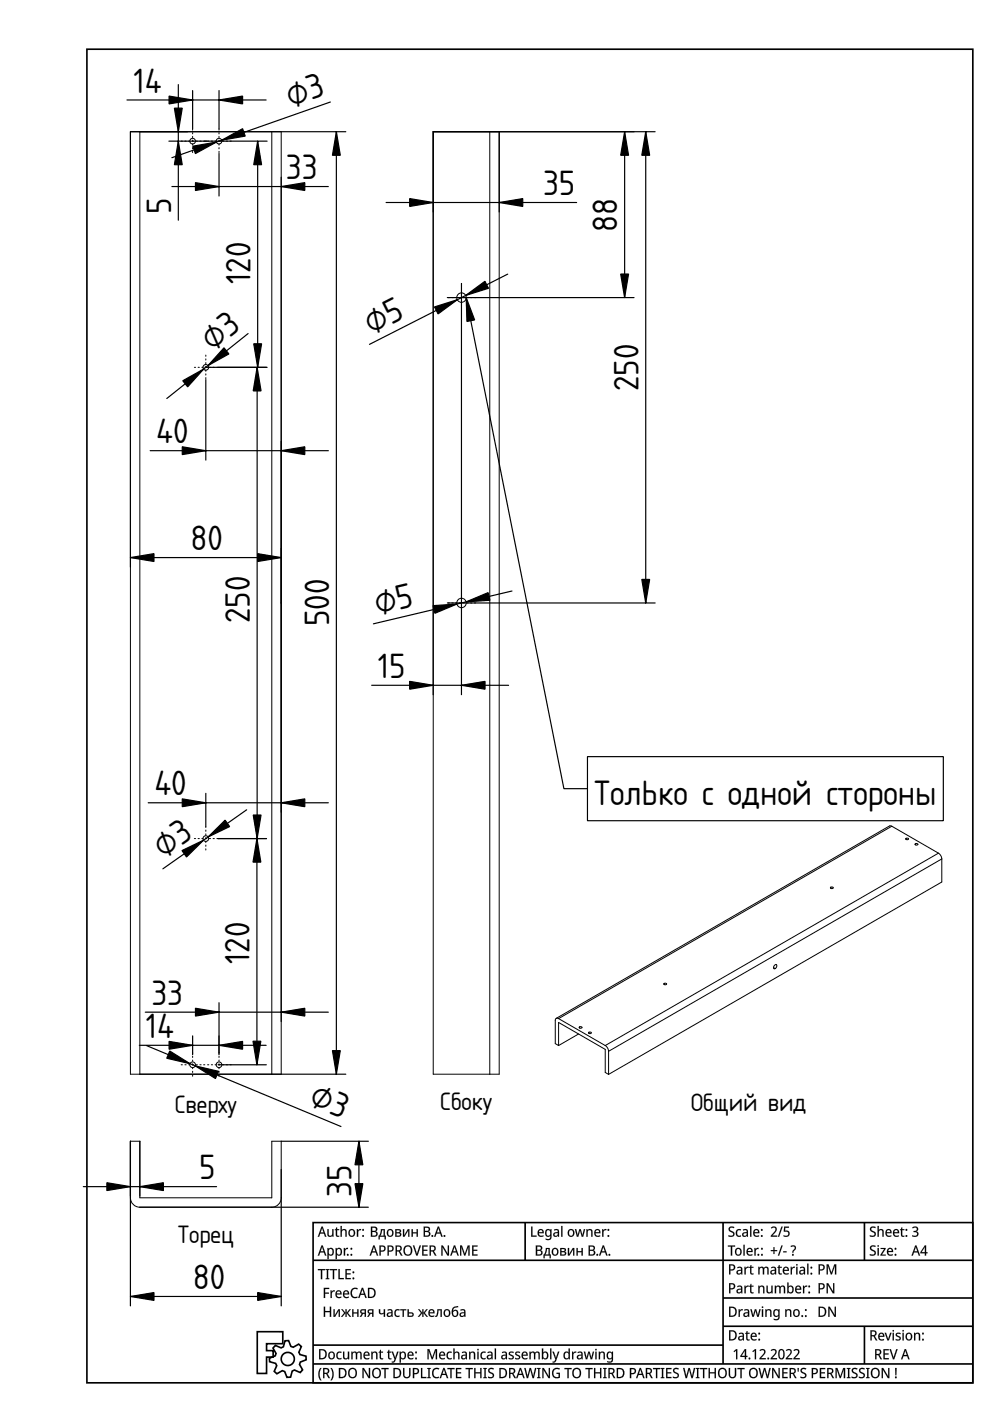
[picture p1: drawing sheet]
<svg xmlns="http://www.w3.org/2000/svg" width="210mm" height="297mm" viewBox="0 0 210 297" stroke-linecap="round" stroke-linejoin="round" font-family="sans-serif">
<defs><g id="words">
<g font-size="7">
<text x="28.3" y="19.7">14</text>
<text x="61.7" y="22.9" transform="rotate(-19 61.7 22.9)">⌀3</text>
<text x="60.6" y="38">33</text>
<text x="115.1" y="41.4">35</text>
<text x="36.3" y="45.4" transform="rotate(-90 36.3 45.4)">5</text>
<text x="130.9" y="49.3" transform="rotate(-90 130.9 49.3)">88</text>
<text x="53.1" y="60.2" transform="rotate(-90 53.1 60.2)">120</text>
<text x="78.7" y="71" transform="rotate(-27 78.7 71)">⌀5</text>
<text x="45.1" y="74.6" transform="rotate(-39 45.1 74.6)">⌀3</text>
<text x="135.4" y="82.9" transform="rotate(-90 135.4 82.9)">250</text>
<text x="33.1" y="94">40</text>
<text x="40.4" y="116.7">80</text>
<text x="80" y="130.4" transform="rotate(-13 80 130.4)">⌀5</text>
<text x="53" y="132.1" transform="rotate(-90 53 132.1)">250</text>
<text x="69.8" y="132.7" transform="rotate(-90 69.8 132.7)">500</text>
<text x="80.1" y="143.7">15</text>
<text x="32.7" y="168.7">40</text>
<text x="126" y="170.6">Только с одной стороны</text>
<text x="34.7" y="182.1" transform="rotate(-35 34.7 182.1)">⌀3</text>
<text x="52.9" y="204.4" transform="rotate(-90 52.9 204.4)">120</text>
<text x="32.1" y="213.1">33</text>
<text x="30.9" y="220.1">14</text>
<text x="65.2" y="234.1" transform="rotate(23 65.2 234.1)">⌀3</text>
<text x="42.2" y="250">5</text>
<text x="74.6" y="253.8" transform="rotate(-90 74.6 253.8)">35</text>
<text x="40.9" y="273.3">80</text>
</g>
<g font-size="5">
<text x="37.1" y="235.9">Сверху</text>
<text x="93.4" y="235.3">Сбоку</text>
<text x="146.4" y="235.6">Общий вид</text>
<text x="37.7" y="263.5">Торец</text>
</g>
</g></defs>
<g fill="none" stroke="#000" stroke-width=".35">
<path d="M18.4 10.4h187.9v282.8h-187.9zM66.4 259.2h139.9v34h-139.9zM111.3 259.2v8M153.3 259.2v30M183.3 259.2v8M66.4 267.2h139.9M153.3 275.2h53M54.5 282.3l5.5 .1v2.5h-3.5v1.5h1.4v1.3h-1.4v3.5h-2zM58.4 285.2l1.2 .6 .5-.3 .3-1.2 .8-.1 .5 1.3 .5 .1 1.1-.6 .6 .5-.5 1.2 .2 .5 1.3 .3v.8l-1.2 .5-.2 .5 .7 1.1-.5 .6-1.3-.5-.4 .2-.4 1.3h-.8l-.4-1.2-.5-.2-1.2 .7-.6-.5 .6-1.3-.3-.4-1.2-.4-.1-.7 1.3-.5 .1-.5-.6-1.2zM66.4 285.2h86.9M66.4 289.2h139.9M153.3 281.2h53"/>
<path d="M183.3 281.2v8"/>
<circle cx="61" cy="288.1" r="1.39"/>
</g>
<g fill="#000">
<path d="M193.4 260.3a.64 .64 0 0 1 .9-.2 .64 .64 0 0 1 .1 .9l-.2 .1a.62 .62 0 0 1 .5 .8 .62 .62 0 0 1-.9 .3l-.4-.1v-.2a.54 .54 0 0 0 .7 .1 .54 .54 0 0 0 .2-.7l-.6-.1v-.2h.4a.4 .4 0 0 0 .2-.7 .4 .4 0 0 0-.7 .1h-.1z"/>
<path d="M67.4 269.1h1.5v.2h-.6v1.9h-.3v-1.9h-.6zM69.1 269.1h.7v.1l-.2 .1v1.7h.2v.2h-.7v-.2h.2v-1.7l-.2-.1zM69.9 269.1h1.6v.2h-.7v1.9h-.2v-1.9h-.7zM71.8 269.1h.2v1.9h.9v.2h-1.1zM73.2 269.1h1.2v.2h-.9v.7h.8v.2h-.8v.8h.9v.2h-1.2zM74.7 269.8a.2 .2 0 0 1 .4 0 .2 .2 0 0 1-.4 0zM74.7 271a.2 .2 0 0 1 .4 0 .2 .2 0 0 1-.4 0z"/>
<path d="M67.4 269h1.5v.3h-.6v1.9h-.3v-1.9h-.6zM67.4 269.1v.2h.7l-.1 1.9h.3v-1.9h.6v-.2zM69.1 269h.7v.2l-.2 .1v1.7h.2v.2h-.7v-.2h.2v-1.7l-.2-.1zM69.1 269.1v.1l.2 .1v1.7h-.2v.2h.7v-.2h-.2v-1.7l.2-.1v-.1zM69.9 269h1.6v.3h-.7l.1 1.9h-.3v-1.9h-.7zM69.9 269.1v.2h.7v1.9h.2v-1.9h.7v-.2zM71.7 269h.3v2l.9-.1v.3h-1.2zM71.8 269.1v2.1h1.1v-.2h-.9v-1.9zM73.2 269h1.2v.3h-.9v.7h.8v.2h-.8v.8h.9v.2h-1.2zM73.2 269.1v2.1h1.2v-.2h-.9v-.8h.8v-.2h-.8v-.7h.9v-.2zM74.7 269.8a.21 .21 0 0 1 .4 0 .21 .21 0 0 1-.4 0zM74.8 269.8a.18 .18 0 0 0 .3 0 .18 .18 0 0 0-.3 0zM74.7 271a.21 .21 0 0 1 .4 0 .21 .21 0 0 1-.4 0zM74.8 271a.18 .18 0 0 0 .3 0 .18 .18 0 0 0-.3 0z"/>
<path d="M68.2 260h.2l.8 2.2h-.3l-.2-.7h-.8l-.2 .7h-.3zM68.2 260.1l-.8 2.1h.3l.2-.7h.8l.2 .7h.3l-.8-2.1zM68.3 260.3l-.3 1h.6zM68.3 260.3l.3 1h-.6zM69.4 260.6h.3v1a.39 .39 0 0 0 .5 .4 .39 .39 0 0 0 .2-.6v-.8h.3v1.6h-.2v-.2a.57 .57 0 0 1-.7 .2 .57 .57 0 0 1-.4-.5zM69.4 260.6v1.1a.57 .57 0 0 0 .4 .5 .57 .57 0 0 0 .7-.2v.2h.2v-1.6h-.3l.1 .8a.42 .42 0 0 1-.3 .6 .42 .42 0 0 1-.5-.4v-1zM71.3 260.2h.2v.4h.4v.2h-.4v1.1l.4 .1v.2a.49 .49 0 0 1-.7-.5v-.9h-.2v-.1l.2-.1zM71.3 260.2l-.1 .4-.2 .1v.1h.2v.9a.46 .46 0 0 0 .7 .5v-.2h-.3l-.2-.3v-.9h.5v-.2h-.5l.1-.4zM72.2 259.9h.3v.9a.57 .57 0 0 1 .6-.2 .57 .57 0 0 1 .4 .6v1h-.3v-1a.39 .39 0 0 0-.5-.4 .39 .39 0 0 0-.2 .6v.8h-.3zM72.2 259.9v2.3h.3v-.8a.42 .42 0 0 1 .2-.6 .42 .42 0 0 1 .6 .4l-.1 1h.3v-1a.57 .57 0 0 0-.4-.6 .57 .57 0 0 0-.7 .2l.1-.9zM74.1 260.8a.78 .78 0 0 1 1 .1 .78 .78 0 0 1 0 1 .78 .78 0 0 1-1 .1l-.2-.6zM74.1 260.8a.79 .79 0 0 0-.1 1.1 .79 .79 0 0 0 1.1 .1 .79 .79 0 0 0 .1-1.1 .79 .79 0 0 0-1.1-.1zM74.3 261a.55 .55 0 0 0-.1 .7 .55 .55 0 0 0 .7 .1 .55 .55 0 0 0 .1-.7 .55 .55 0 0 0-.7-.1zM74.2 260.9a.59 .59 0 0 1 .9 .3 .59 .59 0 0 1-.3 .8 .62 .62 0 0 1-.7-.3 .62 .62 0 0 1 .1-.8zM75.7 260.6h.2v.3l.3-.3h.4l-.2 .2a.45 .45 0 0 0-.5 .6v.8h-.2zM75.7 260.6v1.6h.2v-.8a.46 .46 0 0 1 .6-.6l.1-.2h-.4l-.3 .3v-.3zM76.8 260.8a.21 .21 0 0 1 .4 0 .21 .21 0 0 1-.4 0zM76.8 260.8a.2 .2 0 0 0 .4 0 .2 .2 0 0 0-.4 0zM76.8 262a.21 .21 0 0 1 .4 0 .21 .21 0 0 1-.4 0zM76.8 262.1a.2 .2 0 0 0 .4 0 .2 .2 0 0 0-.4 0z"/>
<path d="M68.2 264h.2l.8 2.2h-.3l-.2-.7h-.8l-.2 .7h-.3zM68.2 264.1l-.8 2.1h.3l.2-.7h.8l.2 .7h.3l-.8-2.1zM68.3 264.3l-.3 1h.6zM68.3 264.3l.3 1h-.6zM69.4 264.6h.3v.2a.56 .56 0 0 1 .5-.3 .56 .56 0 0 1 .5 .4 .79 .79 0 0 1 .1 1 .79 .79 0 0 1-.9 .3l-.2-.2v.9h-.3zM69.4 264.6v2.3h.3v-.9a.62 .62 0 0 0 .8 .1 .62 .62 0 0 0 .3-.7 .62 .62 0 0 0-.3-.8 .62 .62 0 0 0-.8 .2l-.1-.2zM69.8 264.9a.58 .58 0 0 0-.1 .7 .58 .58 0 0 0 .6 .3 .63 .63 0 0 0 .2-.7 .63 .63 0 0 0-.6-.4zM69.8 264.9a.59 .59 0 0 1 .7 .3 .59 .59 0 0 1-.2 .7 .61 .61 0 0 1-.6-.2 .61 .61 0 0 1 .1-.8zM71.2 264.6h.2v.2a.56 .56 0 0 1 .6-.3 .56 .56 0 0 1 .5 .4 .79 .79 0 0 1 0 1 .79 .79 0 0 1-.9 .3l-.2-.2v.9h-.2zM71.2 264.6v2.3h.2v-.9a.62 .62 0 0 0 .8 .1 .62 .62 0 0 0 .3-.7 .62 .62 0 0 0-.3-.8 .62 .62 0 0 0-.8 .2v-.2zM71.5 264.9a.58 .58 0 0 0-.1 .7 .58 .58 0 0 0 .7 .3 .63 .63 0 0 0 .1-.7 .63 .63 0 0 0-.5-.4zM71.5 264.9a.59 .59 0 0 1 .8 .3 .59 .59 0 0 1-.2 .7 .61 .61 0 0 1-.7-.2 .61 .61 0 0 1 .1-.8zM72.9 264.6h.2l.1 .3 .3-.3h.3l-.1 .2a.45 .45 0 0 0-.5 .5v.9h-.3zM72.9 264.6v1.6h.3l-.1-.9a.46 .46 0 0 1 .7-.5v-.2h-.3l-.3 .3-.1-.3zM73.5 266a.25 .25 0 0 1 .5 0 .25 .25 0 0 1-.5 0zM73.6 266a.18 .18 0 0 0 .3 0 .18 .18 0 0 0-.3 0zM74.3 264.8a.21 .21 0 0 1 .4 0 .21 .21 0 0 1-.4 0zM74.3 264.8a.2 .2 0 0 0 .4 0 .2 .2 0 0 0-.4 0zM74.3 266a.21 .21 0 0 1 .4 0 .21 .21 0 0 1-.4 0zM74.3 266a.2 .2 0 0 0 .4 0 .2 .2 0 0 0-.4 0z"/>
<path d="M68.2 260.1h.2l.8 2.1h-.3l-.2-.7h-.8l-.2 .7h-.3zM68.3 260.3l-.3 1h.6zM69.4 260.6h.3v1a.4 .4 0 0 0 .5 .4 .4 .4 0 0 0 .2-.6v-.8h.3v1.6h-.2v-.2a.57 .57 0 0 1-.7 .2 .57 .57 0 0 1-.4-.5zM71.3 260.2h.2v.4h.4v.2h-.4v.9l.1 .3h.3a.38 .38 0 0 1-.5 .2 .38 .38 0 0 1-.2-.5v-.9h-.2v-.1l.2-.1zM72.2 259.9h.3v.9a.57 .57 0 0 1 .6-.2 .57 .57 0 0 1 .4 .6v1h-.3v-1a.4 .4 0 0 0-.5-.4 .4 .4 0 0 0-.2 .6v.8h-.3zM74.1 260.8a.77 .77 0 0 1 1 .1 .77 .77 0 0 1 0 1 .77 .77 0 0 1-1 .1l-.2-.6zM74.3 261a.56 .56 0 0 0-.1 .7 .56 .56 0 0 0 .7 .2 .56 .56 0 0 0 .1-.8 .56 .56 0 0 0-.7-.1zM75.7 260.6h.2v.3l.3-.3h.4l-.1 .2a.47 .47 0 0 0-.6 .6v.8h-.2zM76.8 260.8a.2 .2 0 0 1 .4 0 .2 .2 0 0 1-.4 0zM76.8 262a.2 .2 0 0 1 .4 0 .2 .2 0 0 1-.4 0z"/>
<path d="M68.2 264.1h.2l.8 2.1h-.3l-.2-.7h-.8l-.2 .7h-.3zM68.3 264.3l-.3 1h.6zM69.4 264.6h.2l.1 .2a.63 .63 0 0 1 .8-.2 .63 .63 0 0 1 .3 .8 .64 .64 0 0 1-.3 .8 .64 .64 0 0 1-.8-.2v.9h-.3zM69.8 264.9a.59 .59 0 0 0-.1 .7 .59 .59 0 0 0 .6 .3 .64 .64 0 0 0 .2-.7 .64 .64 0 0 0-.6-.4zM71.2 264.6h.2v.2a.63 .63 0 0 1 .8-.2 .63 .63 0 0 1 .3 .8 .64 .64 0 0 1-.3 .8 .64 .64 0 0 1-.8-.2v.9h-.2zM71.5 264.9a.59 .59 0 0 0-.1 .7 .59 .59 0 0 0 .7 .3 .64 .64 0 0 0 .1-.7 .64 .64 0 0 0-.5-.4zM72.9 264.6h.2l.1 .3 .3-.3h.3l-.1 .2a.47 .47 0 0 0-.5 .5v.9h-.3zM73.6 266a.19 .19 0 0 1 .3 0 .19 .19 0 0 1-.3 0zM74.3 264.8a.2 .2 0 0 1 .4 0 .2 .2 0 0 1-.4 0zM74.3 266a.2 .2 0 0 1 .4 0 .2 .2 0 0 1-.4 0z"/>
<path d="M68.7 273.1h1.1v.2h-.9v.8h.8v.2h-.8v.9h-.2zM70.1 273.6h.2v.3l.4-.3h.3l-.1 .2a.47 .47 0 0 0-.5 .5v.9h-.3zM71.3 273.8a.66 .66 0 0 1 .8-.1 .66 .66 0 0 1 .3 .7h-1a.57 .57 0 0 0 .3 .6 .57 .57 0 0 0 .7-.1v.2a.85 .85 0 0 1-1.2-.2 .85 .85 0 0 1 .1-1.1zM71.5 273.9l-.1 .3h.8l-.2-.4zM72.9 273.8a.66 .66 0 0 1 .8-.1 .66 .66 0 0 1 .3 .7h-1a.57 .57 0 0 0 .3 .6 .57 .57 0 0 0 .6-.1v.2a.85 .85 0 0 1-1.1-.2 .85 .85 0 0 1 .1-1.1zM73.1 273.9l-.1 .3h.7l-.2-.4zM74.6 273.3l.9-.3 .4 .2-.2 .2a.82 .82 0 0 0-1 .1 .82 .82 0 0 0 0 1.1 .82 .82 0 0 0 1.1 .3v.2a1.07 1.07 0 0 1-1.3-.2 1.07 1.07 0 0 1-.1-1.3zM76.7 273h.3l.7 2.2h-.2l-.3-.7h-.8l-.2 .7h-.3zM76.8 273.3l-.3 1h.7zM78 273.1h.6a1.07 1.07 0 0 1 1.1 1.1 1.07 1.07 0 0 1-1.1 1h-.6zM78.3 273.3v1.7a.87 .87 0 0 0 1.1-.9 .87 .87 0 0 0-1.1-.8z"/>
<path d="M68.6 273h1.2v.3h-.9v.8l.8-.1v.3h-.8v.9h-.3zM68.7 273.1v2.1h.2v-.9h.8v-.2h-.8v-.8h.9v-.2zM70.1 273.6h.2v.3l.4-.3h.3l-.1 .2a.45 .45 0 0 0-.5 .5v.9h-.3zM70.1 273.6v1.6h.3l-.1-.9a.46 .46 0 0 1 .7-.5v-.2h-.3l-.3 .3-.1-.3zM71.3 273.8a.67 .67 0 0 1 .8-.1 .67 .67 0 0 1 .3 .8l-1-.1a.59 .59 0 0 0 .4 .6 .59 .59 0 0 0 .6-.1 .44 .44 0 0 1-.3 .4 .44 .44 0 0 1-.5-.1 .94 .94 0 0 1-.3-1.4zM71.3 273.8a.84 .84 0 0 0 0 1.1 .84 .84 0 0 0 1 .2l.1-.2a.56 .56 0 0 1-.7 .1 .56 .56 0 0 1-.3-.6h1a.65 .65 0 0 0-.3-.7 .65 .65 0 0 0-.8 .1zM71.5 273.9l-.1 .3h.8l-.3-.4zM71.5 273.9a.38 .38 0 0 1 .5-.1 .38 .38 0 0 1 .2 .5h-.8zM72.9 273.8a.67 .67 0 0 1 .8-.1 .67 .67 0 0 1 .3 .8l-1-.1a.59 .59 0 0 0 .4 .6 .59 .59 0 0 0 .6-.1 .44 .44 0 0 1-.3 .4 .44 .44 0 0 1-.5-.1 .94 .94 0 0 1-.3-1.4zM72.9 273.8a.84 .84 0 0 0 0 1.1 .84 .84 0 0 0 1 .2v-.2a.56 .56 0 0 1-.6 .1 .56 .56 0 0 1-.3-.6h1a.65 .65 0 0 0-.3-.7 .65 .65 0 0 0-.8 .1zM73.1 273.9l-.1 .3h.7l-.2-.4zM73.1 273.9a.38 .38 0 0 1 .5-.1 .38 .38 0 0 1 .1 .5h-.7zM74.6 273.3a1.09 1.09 0 0 1 1.3-.1l-.1 .2a.82 .82 0 0 0-1.2 .8 .82 .82 0 0 0 1.2 .7 .45 .45 0 0 1-.3 .4 .45 .45 0 0 1-.4-.1 1.2 1.2 0 0 1-.5-1.9zM74.6 273.3a1.09 1.09 0 0 0-.2 1.4 1.09 1.09 0 0 0 1.4 .4v-.2a.85 .85 0 0 1-1.2-.7 .85 .85 0 0 1 1.1-.9l.2-.1a1.16 1.16 0 0 0-1.3 .1zM76.7 273h.3l.8 2.2h-.3l-.3-.7h-.8l-.2 .7h-.3zM76.7 273l-.8 2.2h.3l.2-.7h.8l.3 .7h.2l-.7-2.2zM76.8 273.3l-.3 1h.6zM76.8 273.3l.4 1h-.7zM78 273h.6a1.09 1.09 0 0 1 1.1 1.2 1.09 1.09 0 0 1-1.1 1h-.6zM78 273.1v2.1a1.13 1.13 0 0 0 1.5-.6 1.13 1.13 0 0 0-.7-1.5zM78.3 273.3v1.7a.85 .85 0 0 0 1.1-.9 .85 .85 0 0 0-1.1-.8zM78.3 273.3a.88 .88 0 0 1 1.1 .8 .88 .88 0 0 1-1.1 .9z"/>
<path d="M68.7 277.1h.2v.9h1v-.9h.3v2.1h-.3v-1h-1v1h-.2zM70.7 277.6h.3l-.1 1.3 .8-1.3h.4v1.6h-.3v-1.3l-.8 1.3h-.3zM72.4 277.6h.2l.7 .8v-.8h.2v.8l.6-.8h.3l-.6 .8 .6 .8h-.3l-.6-.8v.8h-.2v-.8l-.7 .8h-.3l.7-.8zM74.7 277.6h.2v.7h.8v-.7h.3v1.6h-.3v-.7h-.8v.7h-.2zM76.5 277.7l1.1-.1v1.6h-.3v-.6h-.3l-.4 .6h-.3l.4-.7a.47 .47 0 0 1-.2-.8zM76.7 277.9v.4h.6v-.5zM78.1 277.7l1.1-.1v1.6h-.3v-.6h-.3l-.4 .6h-.3l.4-.7a.47 .47 0 0 1-.2-.8zM78.3 277.9v.4h.6v-.5zM80.3 277.6h.3v.7l.3 .1 .5-.1v-.7h.2v1.6h-.2v-.7a.6 .6 0 0 1-1.1-.3zM82.2 277.7a.63 .63 0 0 1 .6-.1 .63 .63 0 0 1 .4 .5v1.1h-.2v-.2a.54 .54 0 0 1-.7 .2 .54 .54 0 0 1-.3-.7 .54 .54 0 0 1 .7-.3h.3a.41 .41 0 0 0-.3-.4 .41 .41 0 0 0-.5 .1zM82.4 278.5l-.1 .1a.33 .33 0 0 0 .2 .4 .33 .33 0 0 0 .4-.2l.1-.4zM83.8 277.8l.6-.2h.3v.3a.57 .57 0 0 0-.8 .5 .57 .57 0 0 0 .8 .5v.2a.83 .83 0 0 1-1.1-.3 .83 .83 0 0 1 .2-1zM84.9 277.6h1.2v.2h-.5v1.4h-.2v-1.4h-.5zM86.4 277.6h.3v.6l.7 .1a.48 .48 0 0 1 .3 .6 .48 .48 0 0 1-.6 .3h-.7zM86.7 278.5v.5h.4a.27 .27 0 0 0 .4-.3 .27 .27 0 0 0-.4-.2zM88.6 277.6h.3l.6 .8v-.8h.3v.8l.6-.8h.3l-.6 .8 .6 .8h-.3l-.6-.8v.8h-.3v-.8l-.6 .8h-.3l.7-.8zM91 277.8a.66 .66 0 0 1 .8-.1 .66 .66 0 0 1 .3 .7h-1a.57 .57 0 0 0 .3 .6 .57 .57 0 0 0 .7-.1v.2a.85 .85 0 0 1-1.2-.2 .85 .85 0 0 1 .1-1.1zM91.2 277.9l-.1 .3h.8l-.2-.4zM92.7 277.6h1v1.6h-.3v-1.4h-.4a1.22 1.22 0 0 1-.6 1.4l-.1-.2a1.48 1.48 0 0 0 .4-1.4zM94.3 277.8a.77 .77 0 0 1 1 .1 .77 .77 0 0 1 0 1 .77 .77 0 0 1-1 .1l-.2-.6zM94.4 277.9a.56 .56 0 0 0 0 .8 .56 .56 0 0 0 .7 .1 .56 .56 0 0 0 .1-.7 .56 .56 0 0 0-.8-.2zM96.1 277.2l1-.3v.2l-.2 .1a.7 .7 0 0 0-.8 .8 .64 .64 0 0 1 .8-.2 .64 .64 0 0 1 .2 .9 .72 .72 0 0 1-.9 .5 .72 .72 0 0 1-.4-1zM96.1 278.1a.49 .49 0 0 0 0 .7 .49 .49 0 0 0 .6 .1 .49 .49 0 0 0 .2-.7l-.4-.3zM97.6 277.7a.63 .63 0 0 1 .7-.1 .63 .63 0 0 1 .4 .5v1.1h-.2l-.1-.2a.54 .54 0 0 1-.7 .2 .54 .54 0 0 1-.2-.7 .54 .54 0 0 1 .7-.3h.2a.41 .41 0 0 0-.2-.4 .41 .41 0 0 0-.5 .1zM97.8 278.5l-.1 .1a.33 .33 0 0 0 .3 .4 .33 .33 0 0 0 .4-.2v-.4z"/>
<path d="M68.6 277h.3v1h1v-1h.3v2.2h-.3v-1h-1v1h-.3zM68.7 277.1v2.1h.2v-1h1.1l-.1 1h.3v-2.1h-.3l.1 .9h-1.1v-.9zM70.7 277.6h.3v1.3l.7-1.3h.4v1.6h-.3v-1.3l-.8 1.3h-.3zM70.7 277.6v1.6h.3l.8-1.4v1.4h.3v-1.6h-.4l-.7 1.3v-1.3zM72.3 277.6h.3l.7 .8-.1-.8h.3v.8l.6-.8h.3l-.6 .8 .7 .8h-.4l-.6-.8v.8h-.3v-.8l-.6 .8h-.3l.7-.8zM72.4 277.6l.6 .8-.7 .8h.3l.7-.9v.9h.2v-.9l.6 .9h.3l-.7-.8 .7-.8h-.3l-.6 .8v-.8h-.2v.8l-.7-.8zM74.7 277.6h.3v.7h.7v-.7h.3v1.6h-.3v-.7h-.8l.1 .7h-.3zM74.7 277.6v1.6h.2v-.7h.9l-.1 .7h.3v-1.6h-.3l.1 .7h-.9v-.7zM76.5 277.7l1.1-.1v1.6h-.3v-.6h-.3l-.4 .6h-.3l.4-.7a.46 .46 0 0 1-.4-.3 .46 .46 0 0 1 .2-.5zM76.5 277.7a.46 .46 0 0 0-.1 .5 .46 .46 0 0 0 .3 .3l-.4 .7h.3l.4-.7h.3v.7h.3v-1.6zM76.7 277.9v.4h.6v-.5zM76.7 277.9l.6-.1v.6l-.6-.1zM78.1 277.7l1.1-.1v1.6h-.3v-.6h-.3l-.4 .6h-.4l.5-.7a.46 .46 0 0 1-.4-.3 .46 .46 0 0 1 .2-.5zM78.1 277.7a.46 .46 0 0 0-.1 .5 .46 .46 0 0 0 .3 .3l-.4 .7h.3l.3-.7h.4v.7h.3v-1.6zM78.3 277.9v.4h.6v-.5zM78.3 277.9l.6-.1v.6l-.6-.1zM80.3 277.6h.3v.7l.3 .1 .5-.1v-.7h.3v1.6h-.3v-.7a.62 .62 0 0 1-1.1-.3zM80.3 277.6l.1 .6a.59 .59 0 0 0 .4 .4 .59 .59 0 0 0 .6-.1v.7h.2v-1.6h-.2v.7a.48 .48 0 0 1-.8-.1v-.6zM82.1 277.7h.1a.65 .65 0 0 1 .6-.1 .65 .65 0 0 1 .5 .5v1.1h-.3v-.2a.54 .54 0 0 1-.7 .2 .54 .54 0 0 1-.3-.7 .54 .54 0 0 1 .7-.3h.3a.41 .41 0 0 0-.3-.4 .41 .41 0 0 0-.5 .1zM82.2 277.7v.2a.42 .42 0 0 1 .6-.1 .42 .42 0 0 1 .2 .4 .58 .58 0 0 0-.8 .2 .58 .58 0 0 0 .1 .8h.3l.4-.2v.2h.2v-1.1a.61 .61 0 0 0-.4-.5 .61 .61 0 0 0-.6 .1zM82.4 278.5l-.1 .3a.35 .35 0 0 0 .4 .2 .35 .35 0 0 0 .3-.4v-.2zM82.4 278.5l.6-.1a.4 .4 0 0 1-.2 .5 .4 .4 0 0 1-.5-.1zM83.8 277.7l.6-.1h.4l-.1 .3a.55 .55 0 0 0-.8 .5 .55 .55 0 0 0 .8 .5v.2a.81 .81 0 0 1-1-.1 .81 .81 0 0 1 0-1.1zM83.8 277.8a.82 .82 0 0 0-.1 1 .82 .82 0 0 0 1 .3v-.2a.52 .52 0 0 1-.6 0 .52 .52 0 0 1-.2-.5l.2-.6 .6 .1v-.3h-.6zM84.9 277.6h1.2v.2h-.5v1.4h-.2v-1.4h-.5zM84.9 277.6v.2h.5v1.4h.2v-1.4h.5v-.2zM86.4 277.6h.3v.6l.8 .1a.5 .5 0 0 1 .2 .6 .5 .5 0 0 1-.6 .3h-.7zM86.4 277.6v1.6l1.2-.1a.46 .46 0 0 0-.2-.8h-.7v-.7zM86.7 278.5v.5l.7-.2-.1-.3zM86.7 278.5h.4a.29 .29 0 0 1 .4 .2 .29 .29 0 0 1-.4 .3h-.4zM88.6 277.6h.3l.6 .8v-.8h.3v.8l.6-.8h.3l-.6 .8 .7 .8h-.4l-.6-.8v.8h-.3v-.8l-.6 .8h-.3l.7-.8zM88.6 277.6l.7 .8-.7 .8h.3l.7-.9-.1 .9h.3v-.9l.6 .9h.3l-.7-.8 .7-.8h-.3l-.6 .8v-.8h-.3l.1 .8-.7-.8zM91 277.8a.67 .67 0 0 1 .8-.1 .67 .67 0 0 1 .3 .8l-1-.1a.59 .59 0 0 0 .4 .6 .59 .59 0 0 0 .6-.1 .44 .44 0 0 1-.3 .4 .44 .44 0 0 1-.4-.1 .94 .94 0 0 1-.4-1.4zM91 277.8a.84 .84 0 0 0 0 1.1 .84 .84 0 0 0 1.1 .2v-.2a.56 .56 0 0 1-.7 .1 .56 .56 0 0 1-.3-.6h1a.65 .65 0 0 0-.3-.7 .65 .65 0 0 0-.8 .1zM91.2 277.9l-.1 .3h.8l-.2-.4zM91.2 277.9a.38 .38 0 0 1 .5-.1 .38 .38 0 0 1 .2 .4h-.8zM92.7 277.6h1v1.6h-.3v-1.4h-.4a1.23 1.23 0 0 1-.6 1.4h-.1v-.2a1.51 1.51 0 0 0 .4-1.4zM92.7 277.6h.1a1.38 1.38 0 0 1-.5 1.4v.2a.45 .45 0 0 0 .6-.6l.1-.8h.4v1.4h.3v-1.6zM94.2 277.8a.78 .78 0 0 1 1.1 .1 .78 .78 0 0 1 0 1 .78 .78 0 0 1-1.1 .1l-.2-.6zM94.3 277.8a.79 .79 0 0 0-.1 1.1 .79 .79 0 0 0 1.1 .1 .79 .79 0 0 0 0-1.1 .79 .79 0 0 0-1-.1zM94.4 278a.55 .55 0 0 0 0 .7 .55 .55 0 0 0 .7 .1 .55 .55 0 0 0 .1-.7 .55 .55 0 0 0-.8-.1zM94.4 277.9a.59 .59 0 0 1 .8 .3 .59 .59 0 0 1-.2 .8 .62 .62 0 0 1-.7-.3 .62 .62 0 0 1 .1-.8zM96 277.2l1.1-.3a.36 .36 0 0 1-.1 .3 .36 .36 0 0 1-.4 .1l-.4 .2-.1 .5a.65 .65 0 0 1 .9-.2 .65 .65 0 0 1 .2 .9 .73 .73 0 0 1-1 .5 .73 .73 0 0 1-.4-1zM96.1 277.2a1.23 1.23 0 0 0 .4 2 .71 .71 0 0 0 .7-.9 .71 .71 0 0 0-1.1-.4l-.1 .1 .2-.5 .9-.4v-.2zM96.1 278.1v.1a.45 .45 0 0 0 .1 .7 .45 .45 0 0 0 .7-.3v-.2a.4 .4 0 0 0-.2-.4 .4 .4 0 0 0-.6 .1zM96.1 278.1a.47 .47 0 0 1 .7-.1 .47 .47 0 0 1 .1 .6 .48 .48 0 0 1-.7 .3 .48 .48 0 0 1-.1-.7zM97.6 277.7a.65 .65 0 0 1 .7-.1 .65 .65 0 0 1 .4 .5v1.1h-.2l-.1-.2a.54 .54 0 0 1-.7 .2 .54 .54 0 0 1-.2-.7 .54 .54 0 0 1 .7-.3h.2a.41 .41 0 0 0-.2-.4 .41 .41 0 0 0-.5 .1zM97.6 277.7l.1 .2a.42 .42 0 0 1 .5-.1 .42 .42 0 0 1 .2 .4 .58 .58 0 0 0-.8 .2 .58 .58 0 0 0 .1 .8h.4l.3-.2 .1 .2h.2v-1.1a.61 .61 0 0 0-.4-.5 .61 .61 0 0 0-.7 .1zM97.8 278.5l-.1 .3a.35 .35 0 0 0 .5 .2 .35 .35 0 0 0 .2-.4v-.2zM97.8 278.5l.6-.1a.4 .4 0 0 1-.2 .5 .4 .4 0 0 1-.5-.1z"/>
<path d="M78.6 260.1h.6a.55 .55 0 0 1 .8 .3 .55 .55 0 0 1-.4 .7 .58 .58 0 0 1 .4 .7 .58 .58 0 0 1-.6 .4h-.8zM78.9 260.3v.7l.7-.1v-.5zM78.9 261.2v.8l.8-.1v-.6zM80.8 260.6h.8v1.4h.2v.8h-.2v-.6h-1.1v.6h-.2v-.8l.3-.4zM81 260.8l-.3 1.2h.6v-1.2zM82.2 260.8a.77 .77 0 0 1 1 .1 .77 .77 0 0 1 0 1 .77 .77 0 0 1-1 .1l-.2-.6zM82.4 261a.56 .56 0 0 0-.1 .7 .56 .56 0 0 0 .7 .2 .56 .56 0 0 0 .1-.8 .56 .56 0 0 0-.7-.1zM83.8 260.6h.7a.41 .41 0 0 1 .5 .2 .41 .41 0 0 1-.3 .6 .44 .44 0 0 1 .4 .5 .44 .44 0 0 1-.6 .3h-.7zM84.1 260.8v.5l.6-.1v-.3zM84.1 261.5v.5l.7-.1-.1-.4zM85.4 260.6h.3v1.3l.8-1.3h.3v1.6h-.3l.1-1.3-.8 1.3h-.4zM87.3 260.6h.2v.7h.8v-.7h.3v1.6h-.3v-.7h-.8v.7h-.2zM89.8 260.1h.6a.55 .55 0 0 1 .7 .3 .55 .55 0 0 1-.3 .7 .58 .58 0 0 1 .4 .7 .58 .58 0 0 1-.7 .4h-.7zM90.1 260.3v.7l.7-.1v-.5zM90.1 261.2v.8l.8-.1v-.6zM91.5 262a.2 .2 0 0 1 .4 0 .2 .2 0 0 1-.4 0zM92.8 260.1h.3l.8 2.1h-.3l-.3-.7h-.8l-.2 .7h-.3zM92.9 260.3l-.3 1h.7zM94.1 262a.19 .19 0 0 1 .3 0 .19 .19 0 0 1-.3 0z"/>
<path d="M78.6 260.1h.6a.55 .55 0 0 1 .8 .3 .55 .55 0 0 1-.4 .7 .56 .56 0 0 1 .5 .6 .56 .56 0 0 1-.5 .5h-1zM78.6 260.1v2.1h.8a.58 .58 0 0 0 .7-.4 .58 .58 0 0 0-.5-.7 .53 .53 0 0 0 .3-.7 .53 .53 0 0 0-.7-.3zM78.9 260.3v.7l.7-.1v-.5zM78.9 260.3l.7 .1 .1 .2-.1 .3-.7 .1zM78.9 261.2v.8l.8-.1v-.6zM78.9 261.2h.4a.41 .41 0 0 1 .5 .4 .41 .41 0 0 1-.5 .4h-.4zM80.8 260.6h.8v1.4h.2v.8h-.3v-.6h-1v.6h-.3v-.8h.2l.2-.4zM80.8 260.6v.3a1.08 1.08 0 0 1-.5 1.1v.8h.2v-.6h1.1v.6h.2v-.8h-.2v-1.4zM81 260.8l-.3 1.2h.6v-1.2zM81 260.8h.4v1.2h-.8zM82.2 260.8a.78 .78 0 0 1 1 .1 .78 .78 0 0 1 0 1 .78 .78 0 0 1-1 .1l-.2-.6zM82.2 260.8a.79 .79 0 0 0-.1 1.1 .79 .79 0 0 0 1.1 .1 .79 .79 0 0 0 .1-1.1 .79 .79 0 0 0-1.1-.1zM82.4 261a.55 .55 0 0 0-.1 .7 .55 .55 0 0 0 .7 .1 .55 .55 0 0 0 .1-.7 .55 .55 0 0 0-.7-.1zM82.4 260.9a.59 .59 0 0 1 .8 .3 .59 .59 0 0 1-.3 .8 .62 .62 0 0 1-.6-.3 .62 .62 0 0 1 .1-.8zM83.8 260.6h.7a.42 .42 0 0 1 .5 .2 .42 .42 0 0 1-.3 .6 .42 .42 0 0 1 .4 .4 .42 .42 0 0 1-.4 .4h-.9zM83.8 260.6v1.6h.7a.45 .45 0 0 0 .6-.3 .45 .45 0 0 0-.4-.6 .39 .39 0 0 0 .3-.5 .39 .39 0 0 0-.5-.2zM84.1 260.8v.5l.6-.1v-.3zM84.1 260.8l.6 .1v.3l-.6 .1zM84.1 261.5v.5l.7-.1-.1-.3zM84.1 261.5h.6l.1 .4-.7 .1zM85.4 260.6h.3v1.4l.8-1.4h.3v1.6h-.3v-1.3l-.7 1.3h-.4zM85.4 260.6v1.6h.4l.7-1.3v1.3h.3v-1.6h-.3l-.8 1.4v-1.4zM87.3 260.6h.2v.7h.8v-.7h.3v1.6h-.3v-.7h-.8v.7h-.2zM87.3 260.6v1.6h.2v-.7h.8v.7h.3v-1.6h-.3v.7h-.8v-.7zM89.8 260.1h.6a.55 .55 0 0 1 .8 .3 .55 .55 0 0 1-.4 .7 .56 .56 0 0 1 .5 .6 .56 .56 0 0 1-.6 .5h-.9zM89.8 260.1v2.1h.7a.58 .58 0 0 0 .7-.4 .58 .58 0 0 0-.4-.7 .53 .53 0 0 0 .3-.7 .53 .53 0 0 0-.7-.3zM90.1 260.3v.7l.7-.1v-.5zM90.1 260.3l.7 .1 .1 .2-.1 .3-.7 .1zM90.1 261.2v.8l.7-.1v-.6zM90.1 261.2h.4a.41 .41 0 0 1 .5 .4 .41 .41 0 0 1-.5 .4h-.4zM91.5 262a.21 .21 0 0 1 .4 0 .21 .21 0 0 1-.4 0zM91.5 262.1a.2 .2 0 0 0 .4 0 .2 .2 0 0 0-.4 0zM92.8 260h.3l.8 2.2h-.3l-.3-.7h-.8l-.2 .7h-.3zM92.8 260.1l-.8 2.1h.3l.2-.7h.9l.2 .7h.3l-.8-2.1zM92.9 260.3l-.3 1h.6zM92.9 260.3l.4 1h-.7zM94 262a.25 .25 0 0 1 .5 0 .25 .25 0 0 1-.5 0zM94.1 262.1a.18 .18 0 0 0 .3 0 .18 .18 0 0 0-.3 0z"/>
<path d="M79.1 264h.3l.8 2.2h-.3l-.2-.7h-.8l-.2 .7h-.3zM79.2 264.1l-.8 2.1h.2l.3-.7h.8l.2 .7h.3l-.8-2.1zM79.3 264.3l-.3 1h.6zM79.3 264.3l.3 1h-.7zM80.4 264.1h.6a.7 .7 0 0 1 .7 .8 .7 .7 0 0 1-1 .5v.8h-.3zM80.5 264.1v2.1h.2v-.8a.68 .68 0 0 0 1-.5 .68 .68 0 0 0-.7-.8zM80.7 264.3v.8h.2a.46 .46 0 0 0 .6-.5 .46 .46 0 0 0-.8-.3zM80.7 264.3a.51 .51 0 0 1 .8 .4 .51 .51 0 0 1-.8 .4zM82.2 264.1h.5a.7 .7 0 0 1 .8 .8 .7 .7 0 0 1-1.1 .5l.1 .8h-.3zM82.2 264.1v2.1h.2v-.8a.68 .68 0 0 0 1-.5 .68 .68 0 0 0-.7-.8zM82.4 264.3v.8h.2a.46 .46 0 0 0 .6-.5 .46 .46 0 0 0-.8-.3zM82.4 264.3a.51 .51 0 0 1 .8 .4 .51 .51 0 0 1-.8 .4zM83.9 264.1h.5a.62 .62 0 0 1 .8 .4 .62 .62 0 0 1-.4 .7l.6 1h-.4l-.5-.9h-.4l.1 .9h-.3zM83.9 264.1v2.1h.2v-.9h.4l.5 .9h.3l-.5-1a.6 .6 0 0 0 .3-.7 .6 .6 0 0 0-.7-.4zM84.1 264.3v.8h.3a.39 .39 0 0 0 .5-.4 .39 .39 0 0 0-.5-.4zM84.1 264.3h.3a.42 .42 0 0 1 .5 .4 .42 .42 0 0 1-.5 .4h-.3zM85.8 264.3a1.09 1.09 0 0 1 1.6 .4 1.09 1.09 0 0 1-.7 1.5 1.14 1.14 0 0 1-1.2-.6 1.14 1.14 0 0 1 .3-1.3zM85.8 264.3a1.08 1.08 0 0 0-.2 1.4 1.08 1.08 0 0 0 1.4 .4 1.07 1.07 0 0 0 .3-1.5 1.07 1.07 0 0 0-1.5-.3zM86.1 264.4a.84 .84 0 0 0-.3 1 .84 .84 0 0 0 1 .5 .95 .95 0 0 0-.3-1.6zM86.1 264.4a.75 .75 0 0 1 .9 .1 .75 .75 0 0 1 .1 .9 .67 .67 0 0 1-.8 .6 .67 .67 0 0 1-.5-.9zM87.5 264.1h.3l.6 1.8 .6-1.8h.3l-.8 2.1h-.2zM87.5 264.1l.8 2.1h.2l.7-2.1h-.2l-.6 1.8-.6-1.8zM89.5 264.1h1.2v.2h-.9v.7h.8v.2h-.8v.8h.9v.2h-1.2zM89.5 264.1v2.1h1.1v-.2h-.8v-.8h.8v-.2h-.8v-.7h.8v-.2zM91.1 264.1h.5a.62 .62 0 0 1 .8 .4 .62 .62 0 0 1-.4 .7l.6 1h-.4l-.5-.9h-.3v.9h-.3zM91.1 264.1v2.1h.3l-.1-.9h.5l.4 .9h.3l-.5-1a.6 .6 0 0 0 .4-.7 .6 .6 0 0 0-.8-.4zM91.4 264.3v.8h.2a.39 .39 0 0 0 .5-.4 .39 .39 0 0 0-.5-.4zM91.3 264.3h.3a.42 .42 0 0 1 .5 .4 .42 .42 0 0 1-.5 .4h-.3zM93.6 264.1h.3l1 1.7v-1.7h.3v2.1h-.3l-1.1-1.8v1.8h-.2zM93.6 264.1v2.1h.2v-1.8l1.1 1.8h.3v-2.1h-.3l.1 1.8-1.1-1.8zM96.2 264h.3l.8 2.2h-.3l-.2-.7h-.8l-.3 .7h-.3zM96.2 264.1l-.7 2.1h.2l.3-.7h.8l.2 .7h.3l-.8-2.1zM96.4 264.3l-.3 1h.6zM96.4 264.3l.3 1h-.7zM97.5 264.1h.4l.6 1.7 .7-1.7h.4v2.1h-.3v-1.9l-.6 1.9h-.3l-.6-1.9v1.9h-.3zM97.5 264.1v2.1h.3v-1.9l.6 1.9h.3l.6-1.9v1.9h.3v-2.1h-.4l-.6 1.7-.7-1.7zM100.1 264.1h1.2v.2h-.9v.7h.8v.2h-.8v.8h.9v.2h-1.2zM100.1 264.1v2.1h1.1v-.2h-.8v-.8h.8v-.2h-.8v-.7h.8v-.2z"/>
<path d="M79.2 264.1h.2l.8 2.1h-.3l-.2-.7h-.8l-.3 .7h-.2zM79.3 264.3l-.3 1h.6zM80.5 264.1h.5a.69 .69 0 0 1 .7 .8 .69 .69 0 0 1-1 .5v.8h-.2zM80.7 264.3v.8h.2a.47 .47 0 0 0 .6-.5 .47 .47 0 0 0-.8-.3zM82.2 264.1h.5a.69 .69 0 0 1 .7 .8 .69 .69 0 0 1-1 .5v.8h-.2zM82.4 264.3v.8h.2a.47 .47 0 0 0 .6-.5 .47 .47 0 0 0-.8-.3zM83.9 264.1h.5a.62 .62 0 0 1 .8 .4 .62 .62 0 0 1-.4 .7l.5 1h-.3l-.5-.9h-.4v.9h-.2zM84.1 264.3v.8h.3a.4 .4 0 0 0 .5-.4 .4 .4 0 0 0-.5-.4zM85.8 264.3a1.08 1.08 0 0 1 1.6 .4 1.08 1.08 0 0 1-.7 1.5 1.12 1.12 0 0 1-1.1-.7 1.12 1.12 0 0 1 .2-1.2zM86.1 264.4a.86 .86 0 0 0-.3 1.1 .86 .86 0 0 0 1 .4 .96 .96 0 0 0-.3-1.6zM87.5 264.1h.3l.6 1.8 .6-1.8h.2l-.7 2.1h-.2zM89.5 264.1h1.1v.2h-.8v.7h.8v.2h-.8v.8h.8v.2h-1.1zM91.1 264.1h.5a.62 .62 0 0 1 .8 .4 .62 .62 0 0 1-.4 .7l.5 1h-.3l-.5-.9h-.3v.9h-.3zM91.4 264.3v.8h.2a.4 .4 0 0 0 .5-.4 .4 .4 0 0 0-.5-.4zM93.6 264.1h.3l1.1 1.7-.1-1.7h.3v2.1h-.3l-1.1-1.8v1.8h-.2zM96.2 264.1h.3l.8 2.1h-.3l-.2-.7h-.8l-.3 .7h-.2zM96.4 264.3l-.3 1h.6zM97.5 264.1h.4l.6 1.7 .7-1.7h.4v2.1h-.3v-1.9l-.6 1.9h-.3l-.6-1.9v1.9h-.3zM100.1 264.1h1.1v.2h-.8v.7h.8v.2h-.8v.8h.8v.2h-1.1z"/>
<path d="M112.6 260.1h.3v1.9h.9v.2h-1.2zM112.6 260.1v2.1h1.2v-.2h-.9v-1.9zM114.2 260.8a.67 .67 0 0 1 .8-.1 .67 .67 0 0 1 .3 .8h-1a.59 .59 0 0 0 .3 .5 .59 .59 0 0 0 .6-.1 .44 .44 0 0 1-.2 .4 .44 .44 0 0 1-.5-.1 .94 .94 0 0 1-.3-1.4zM114.2 260.8a.84 .84 0 0 0-.1 1.1 .84 .84 0 0 0 1.1 .2v-.2a.56 .56 0 0 1-.6 .1 .56 .56 0 0 1-.3-.6l1 .1a.65 .65 0 0 0-.3-.8 .65 .65 0 0 0-.8 .1zM114.4 260.9l-.1 .3h.7l-.2-.4zM114.4 260.9a.38 .38 0 0 1 .4-.1 .38 .38 0 0 1 .2 .5h-.8zM115.9 260.7l.4-.1 .4 .2v-.2h.2v1.6a.79 .79 0 0 1-1.2 .6v-.2a.57 .57 0 0 0 .7 .1 .57 .57 0 0 0 .3-.7 .69 .69 0 0 1-1 .1 .69 .69 0 0 1-.1-.9zM115.9 260.7a.8 .8 0 0 0-.3 1 .8 .8 0 0 0 .9 .4l.2-.1a.59 .59 0 0 1-.3 .7 .59 .59 0 0 1-.7-.1v.2a.99 .99 0 0 0 1.1-.2l.1-2h-.2v.2a.57 .57 0 0 0-.8-.1zM116 261a.55 .55 0 0 0-.1 .7 .55 .55 0 0 0 .7 .2 .63 .63 0 0 0 0-.7 .63 .63 0 0 0-.5-.4zM115.9 260.9a.56 .56 0 0 1 .8 .2 .56 .56 0 0 1-.1 .7 .49 .49 0 0 1-.7 .1 .49 .49 0 0 1-.1-.7zM117.4 260.7a.65 .65 0 0 1 .7-.1 .65 .65 0 0 1 .4 .5v1.1h-.2v-.2a.54 .54 0 0 1-.7 .2 .54 .54 0 0 1-.3-.7 .54 .54 0 0 1 .7-.2l.3-.1a.41 .41 0 0 0-.3-.4 .41 .41 0 0 0-.5 .1zM117.5 260.7v.2a.42 .42 0 0 1 .5-.1 .42 .42 0 0 1 .3 .5 .58 .58 0 0 0-.8 .1 .58 .58 0 0 0 .1 .8h.3l.4-.2v.2h.2v-1.1a.61 .61 0 0 0-.4-.5 .61 .61 0 0 0-.6 .1zM117.7 261.5l-.1 .3a.35 .35 0 0 0 .4 .2 .35 .35 0 0 0 .3-.4v-.2zM117.7 261.5l.6-.1a.4 .4 0 0 1-.2 .6 .4 .4 0 0 1-.6-.2zM119 259.9h.3v2.3h-.3zM119 259.9v2.3h.2v-2.3zM120.5 260.8a.78 .78 0 0 1 1.1 .1 .78 .78 0 0 1 0 1 .78 .78 0 0 1-1 .1l-.2-.6zM120.6 260.8a.79 .79 0 0 0-.1 1.1 .79 .79 0 0 0 1.1 .1 .79 .79 0 0 0 0-1.1 .79 .79 0 0 0-1-.1zM120.8 261a.55 .55 0 0 0-.1 .7 .55 .55 0 0 0 .7 .1 .55 .55 0 0 0 .1-.7 .55 .55 0 0 0-.7-.1zM120.7 260.9a.59 .59 0 0 1 .8 .3 .59 .59 0 0 1-.2 .8 .62 .62 0 0 1-.7-.3 .62 .62 0 0 1 .1-.8zM121.9 260.6h.3l.3 1.3 .3-1.3h.3l.4 1.3 .3-1.3h.3l-.4 1.6h-.4l-.3-1.3-.4 1.3h-.3zM121.9 260.6l.4 1.6h.3l.4-1.3 .3 1.3h.3l.5-1.6h-.3l-.3 1.3-.4-1.3h-.3l-.3 1.4-.3-1.4zM124.3 260.6h.3v.2a.57 .57 0 0 1 .6-.2 .57 .57 0 0 1 .4 .6v1h-.3v-1a.39 .39 0 0 0-.4-.4 .39 .39 0 0 0-.3 .6v.8h-.3zM124.3 260.6v1.6h.3v-.8a.42 .42 0 0 1 .3-.6 .42 .42 0 0 1 .5 .4v1h.2v-1a.57 .57 0 0 0-.4-.6 .57 .57 0 0 0-.6 .2l-.1-.2zM126.2 260.8a.67 .67 0 0 1 .8-.1 .67 .67 0 0 1 .3 .8h-1a.59 .59 0 0 0 .3 .5 .59 .59 0 0 0 .6-.1 .44 .44 0 0 1-.2 .4 .44 .44 0 0 1-.5-.1 .94 .94 0 0 1-.3-1.4zM126.2 260.8a.84 .84 0 0 0-.1 1.1 .84 .84 0 0 0 1.1 .2v-.2a.56 .56 0 0 1-.6 .1 .56 .56 0 0 1-.3-.6l1 .1a.65 .65 0 0 0-.3-.8 .65 .65 0 0 0-.8 .1zM126.4 260.9l-.1 .3h.7l-.2-.4zM126.4 260.9a.38 .38 0 0 1 .4-.1 .38 .38 0 0 1 .2 .5h-.7zM127.7 260.6h.2v.3l.3-.3h.4l-.1 .2a.45 .45 0 0 0-.5 .6v.8h-.3zM127.7 260.6v1.6h.2v-.8a.46 .46 0 0 1 .6-.6l.1-.2h-.3l-.4 .3v-.3zM128.8 260.8a.21 .21 0 0 1 .4 0 .21 .21 0 0 1-.4 0zM128.8 260.8a.2 .2 0 0 0 .4 0 .2 .2 0 0 0-.4 0zM128.8 262a.21 .21 0 0 1 .4 0 .21 .21 0 0 1-.4 0zM128.8 262.1a.2 .2 0 0 0 .4 0 .2 .2 0 0 0-.4 0z"/>
<path d="M112.6 260.1h.3v1.9h.9v.2h-1.2zM114.2 260.8a.66 .66 0 0 1 .8-.1 .66 .66 0 0 1 .3 .8h-1a.57 .57 0 0 0 .3 .5 .57 .57 0 0 0 .6-.1v.2a.85 .85 0 0 1-1.1-.2 .85 .85 0 0 1 .1-1.1zM114.4 260.9l-.1 .3h.7l-.2-.4zM115.9 260.7l.4-.1 .4 .2v-.2h.2v1.6a.75 .75 0 0 1-.4 .7 .75 .75 0 0 1-.8-.1v-.2a.58 .58 0 0 0 .7 .1 .58 .58 0 0 0 .3-.7 .68 .68 0 0 1-.9 .1 .68 .68 0 0 1-.2-.9zM116 261a.57 .57 0 0 0-.1 .7 .57 .57 0 0 0 .7 .2 .65 .65 0 0 0 .1-.7 .65 .65 0 0 0-.6-.4zM117.5 260.7a.63 .63 0 0 1 .6-.1 .63 .63 0 0 1 .4 .5v1.1h-.2v-.2a.54 .54 0 0 1-.7 .2 .54 .54 0 0 1-.3-.7 .54 .54 0 0 1 .7-.2l.3-.1a.41 .41 0 0 0-.3-.4 .41 .41 0 0 0-.5 .1zM117.7 261.5l-.1 .1a.33 .33 0 0 0 .2 .5 .33 .33 0 0 0 .4-.3l.1-.4zM119 259.9h.2v2.3h-.2zM120.6 260.8a.77 .77 0 0 1 1 .1 .77 .77 0 0 1 0 1 .77 .77 0 0 1-1 .1l-.2-.6zM120.7 261a.56 .56 0 0 0 0 .7 .56 .56 0 0 0 .7 .2 .56 .56 0 0 0 .1-.8 .56 .56 0 0 0-.8-.1zM121.9 260.6h.3l.3 1.3 .3-1.3h.3l.4 1.3 .3-1.3h.3l-.5 1.6h-.3l-.3-1.3-.4 1.3h-.3zM124.3 260.6h.2l.1 .2a.57 .57 0 0 1 .6-.2 .57 .57 0 0 1 .4 .6v1h-.2v-1a.4 .4 0 0 0-.5-.4 .4 .4 0 0 0-.3 .6v.8h-.3zM126.2 260.8a.66 .66 0 0 1 .8-.1 .66 .66 0 0 1 .3 .8h-1a.57 .57 0 0 0 .3 .5 .57 .57 0 0 0 .6-.1v.2a.85 .85 0 0 1-1.1-.2 .85 .85 0 0 1 .1-1.1zM126.4 260.9l-.1 .3h.7l-.2-.4zM127.7 260.6h.2v.3l.3-.3h.4l-.1 .2a.47 .47 0 0 0-.6 .6v.8h-.2zM128.8 260.8a.2 .2 0 0 1 .4 0 .2 .2 0 0 1-.4 0zM128.8 262a.2 .2 0 0 1 .4 0 .2 .2 0 0 1-.4 0z"/>
<path d="M113.6 264.1h.6a.55 .55 0 0 1 .7 .3 .55 .55 0 0 1-.3 .7 .58 .58 0 0 1 .4 .7 .58 .58 0 0 1-.7 .4h-.7zM113.9 264.3v.7l.7-.1v-.5zM113.9 265.2v.8l.7-.1v-.6zM115.7 264.6h.9v1.4h.2v.8h-.3v-.6h-1v.6h-.3v-.8l.4-.4zM116 264.8l-.4 1.2h.7v-1.2zM117.2 264.8a.77 .77 0 0 1 1 .1 .77 .77 0 0 1 0 1 .77 .77 0 0 1-1 .1l-.2-.6zM117.4 265a.56 .56 0 0 0-.1 .7 .56 .56 0 0 0 .7 .2 .56 .56 0 0 0 .1-.8 .56 .56 0 0 0-.7-.1zM118.8 264.6h.6a.41 .41 0 0 1 .6 .2 .41 .41 0 0 1-.3 .6 .44 .44 0 0 1 .3 .5 .44 .44 0 0 1-.6 .3h-.6zM119 264.8v.5l.7-.1v-.3zM119 265.5v.5l.8-.1-.1-.4zM120.4 264.6h.3l-.1 1.3 .8-1.3h.4v1.6h-.3v-1.3l-.8 1.3h-.3zM122.2 264.6h.3v.7h.8v-.7h.3v1.6h-.3v-.7h-.8v.7h-.3zM124.8 264.1h.6a.55 .55 0 0 1 .7 .3 .55 .55 0 0 1-.3 .7 .58 .58 0 0 1 .4 .7 .58 .58 0 0 1-.7 .4h-.7zM125.1 264.3v.7l.7-.1v-.5zM125.1 265.2v.8l.7-.1v-.6zM126.5 266a.19 .19 0 0 1 .3 0 .19 .19 0 0 1-.3 0zM127.8 264.1h.2l.8 2.1h-.3l-.2-.7h-.8l-.2 .7h-.3zM127.9 264.3l-.3 1h.6zM129 266a.2 .2 0 0 1 .4 0 .2 .2 0 0 1-.4 0z"/>
<path d="M113.6 264.1h.6a.55 .55 0 0 1 .7 .3 .55 .55 0 0 1-.3 .7 .56 .56 0 0 1 .5 .6 .56 .56 0 0 1-.6 .5h-.9zM113.6 264.1v2.1h.7a.58 .58 0 0 0 .7-.5 .58 .58 0 0 0-.4-.6 .53 .53 0 0 0 .3-.7 .53 .53 0 0 0-.7-.3zM113.9 264.3v.7l.7-.1v-.5zM113.9 264.3l.7 .1 .1 .2-.1 .3-.7 .1zM113.9 265.2v.8l.7-.1v-.6zM113.9 265.2h.4a.41 .41 0 0 1 .5 .4 .41 .41 0 0 1-.5 .4h-.4zM115.7 264.6h.9v1.4h.2v.8h-.3v-.6h-1v.6h-.3v-.8h.2l.2-.4zM115.7 264.6v.2a1.08 1.08 0 0 1-.5 1.2v.8h.3v-.6h1v.6h.3v-.8h-.3l.1-1.4zM116 264.8l-.4 1.2h.7v-1.2zM116 264.8h.3v1.2h-.7zM117.2 264.8a.78 .78 0 0 1 1 .1 .78 .78 0 0 1 0 1 .78 .78 0 0 1-1 .1l-.2-.6zM117.2 264.8a.79 .79 0 0 0-.1 1.1 .79 .79 0 0 0 1.1 .1 .79 .79 0 0 0 .1-1.1 .79 .79 0 0 0-1.1-.1zM117.4 265a.55 .55 0 0 0-.1 .7 .55 .55 0 0 0 .7 .1 .55 .55 0 0 0 .1-.7 .55 .55 0 0 0-.7-.1zM117.3 264.9a.59 .59 0 0 1 .9 .3 .59 .59 0 0 1-.3 .8 .62 .62 0 0 1-.7-.3 .62 .62 0 0 1 .1-.8zM118.8 264.6h.6a.42 .42 0 0 1 .6 .2 .42 .42 0 0 1-.3 .6 .42 .42 0 0 1 .4 .4 .42 .42 0 0 1-.5 .4h-.8zM118.8 264.6v1.6h.6a.45 .45 0 0 0 .6-.3 .45 .45 0 0 0-.3-.6 .39 .39 0 0 0 .3-.5 .39 .39 0 0 0-.6-.2zM119 264.8v.5l.7-.1v-.3zM119 264.8l.7 .1v.3l-.7 .1zM119 265.5v.5l.7-.2v-.2zM119 265.5h.7l.1 .4-.8 .1zM120.4 264.6h.3v1.3l.7-1.3h.4v1.6h-.3v-1.3l-.8 1.3h-.3zM120.4 264.6v1.6h.3l.8-1.3v1.3h.3v-1.6h-.4l-.7 1.4v-1.4zM122.2 264.6h.3v.7h.8v-.7h.3v1.6h-.3v-.7h-.8v.7h-.3zM122.2 264.6v1.6h.3v-.7h.8v.7h.3v-1.6h-.3v.7h-.8v-.7zM124.8 264.1h.6a.55 .55 0 0 1 .7 .3 .55 .55 0 0 1-.3 .7 .56 .56 0 0 1 .4 .6 .56 .56 0 0 1-.5 .5h-.9zM124.8 264.1v2.1h.7a.58 .58 0 0 0 .7-.5 .58 .58 0 0 0-.4-.6 .53 .53 0 0 0 .3-.7 .53 .53 0 0 0-.7-.3zM125.1 264.3v.7l.7-.1-.1-.5zM125.1 264.3l.7 .1 .1 .2-.1 .3-.7 .1zM125.1 265.2v.8l.7-.1v-.6zM125.1 265.2h.3a.41 .41 0 0 1 .5 .4 .41 .41 0 0 1-.4 .4h-.4zM126.4 266a.25 .25 0 0 1 .5 0 .25 .25 0 0 1-.5 0zM126.5 266a.18 .18 0 0 0 .3 0 .18 .18 0 0 0-.3 0zM127.8 264h.3l.7 2.2h-.3l-.2-.7h-.8l-.2 .7h-.3zM127.8 264.1l-.8 2.1h.3l.2-.7h.8l.2 .7h.3l-.8-2.1zM127.9 264.3l-.3 1h.6zM127.9 264.3l.4 1h-.7zM129 266a.21 .21 0 0 1 .4 0 .21 .21 0 0 1-.4 0zM129 266a.2 .2 0 0 0 .4 0 .2 .2 0 0 0-.4 0z"/>
<path d="M154.6 268.1h.5a.69 .69 0 0 1 .8 .8 .69 .69 0 0 1-1.1 .5v.8h-.2zM154.8 268.3v.8h.2a.47 .47 0 0 0 .6-.5 .47 .47 0 0 0-.8-.3zM156.3 268.7a.63 .63 0 0 1 .7-.1 .63 .63 0 0 1 .4 .5v1.1h-.2l-.1-.2a.54 .54 0 0 1-.7 .2 .54 .54 0 0 1-.2-.7 .54 .54 0 0 1 .7-.3h.2a.41 .41 0 0 0-.2-.4 .41 .41 0 0 0-.5 .1zM156.5 269.5l-.1 .1a.33 .33 0 0 0 .3 .5 .33 .33 0 0 0 .4-.3v-.4zM157.8 268.6h.3v.3l.3-.3h.3l-.1 .2a.47 .47 0 0 0-.5 .5v.9h-.3zM159.1 268.2h.2v.4h.4v.2h-.4v.9l.1 .3h.4a.38 .38 0 0 1-.5 .2 .38 .38 0 0 1-.3-.5v-.9h-.2v-.1l.2-.1zM160.8 268.6h.2v.2a.55 .55 0 0 1 1 0 .53 .53 0 0 1 .6-.2 .53 .53 0 0 1 .4 .6v1h-.3l-.1-1.4a.4 .4 0 0 0-.5 .1 .4 .4 0 0 0-.1 .4v.9h-.3v-1a.37 .37 0 0 0-.4-.4 .37 .37 0 0 0-.3 .6v.8h-.2zM163.5 268.7a.63 .63 0 0 1 .6-.1 .63 .63 0 0 1 .5 .5v1.1h-.2l-.1-.2a.54 .54 0 0 1-.7 .2 .54 .54 0 0 1-.3-.7 .54 .54 0 0 1 .7-.3h.3a.41 .41 0 0 0-.2-.4 .41 .41 0 0 0-.5 .1zM163.7 269.5l-.1 .1a.33 .33 0 0 0 .3 .5 .33 .33 0 0 0 .4-.3v-.4zM165.1 268.2h.2v.4h.4v.2h-.4v.9l.1 .3h.4a.38 .38 0 0 1-.5 .2 .38 .38 0 0 1-.3-.5v-.9h-.2v-.1l.2-.1zM166.2 268.8a.66 .66 0 0 1 .8-.1 .66 .66 0 0 1 .3 .8h-1.1a.57 .57 0 0 0 .4 .5 .57 .57 0 0 0 .6-.1v.2a.85 .85 0 0 1-1.1-.2 .85 .85 0 0 1 .1-1.1zM166.4 268.9l-.2 .3h.8l-.2-.4zM167.6 268.6h.3v.3l.3-.3h.3l-.1 .2a.47 .47 0 0 0-.5 .5v.9h-.3zM168.8 268.2a.16 .16 0 0 1 .3 0 .16 .16 0 0 1-.3 0zM168.8 268.6h.3v1.6h-.3zM169.6 268.7a.63 .63 0 0 1 .7-.1 .63 .63 0 0 1 .4 .5v1.1h-.2l-.1-.2a.54 .54 0 0 1-.7 .2 .54 .54 0 0 1-.2-.7 .54 .54 0 0 1 .7-.3h.2a.41 .41 0 0 0-.2-.4 .41 .41 0 0 0-.5 .1zM169.8 269.5l-.1 .1a.33 .33 0 0 0 .3 .5 .33 .33 0 0 0 .4-.3v-.4zM171.1 267.9h.3v2.3h-.3zM171.8 268.8a.2 .2 0 0 1 .4 0 .2 .2 0 0 1-.4 0zM171.8 270a.2 .2 0 0 1 .4 0 .2 .2 0 0 1-.4 0z"/>
<path d="M154.6 268h.5a.7 .7 0 0 1 .8 .9 .7 .7 0 0 1-1.1 .5l.1 .8h-.3zM154.6 268.1v2.1h.2v-.8a.68 .68 0 0 0 1-.5 .68 .68 0 0 0-.7-.8zM154.8 268.3v.8h.2a.46 .46 0 0 0 .6-.5 .46 .46 0 0 0-.8-.3zM154.8 268.3a.51 .51 0 0 1 .8 .4 .51 .51 0 0 1-.8 .4zM156.3 268.7a.65 .65 0 0 1 .7-.1 .65 .65 0 0 1 .4 .5v1.1h-.2l-.1-.2a.54 .54 0 0 1-.7 .2 .54 .54 0 0 1-.2-.7 .54 .54 0 0 1 .7-.3h.2a.41 .41 0 0 0-.2-.4 .41 .41 0 0 0-.5 .1zM156.3 268.7l.1 .2a.42 .42 0 0 1 .5-.1 .42 .42 0 0 1 .2 .5 .58 .58 0 0 0-.8 .1 .58 .58 0 0 0 .1 .8h.4l.4-.2v.2h.2v-1.1a.61 .61 0 0 0-.4-.5 .61 .61 0 0 0-.7 .1zM156.5 269.5l-.1 .3a.35 .35 0 0 0 .5 .2 .35 .35 0 0 0 .2-.4v-.2zM156.5 269.5l.6-.1a.4 .4 0 0 1-.2 .6 .4 .4 0 0 1-.5-.2zM157.8 268.6h.3v.3l.3-.3h.4l-.2 .2a.45 .45 0 0 0-.5 .5v.9h-.3zM157.8 268.6v1.6h.3v-.9a.46 .46 0 0 1 .6-.5v-.2h-.3l-.3 .3v-.3zM159.1 268.2h.2v.4h.5v.2h-.5v1.1l.5 .1-.1 .2a.49 .49 0 0 1-.7-.5v-.9h-.2v-.1l.2-.1zM159.1 268.2v.4l-.3 .1v.1h.3v.9a.46 .46 0 0 0 .6 .5l.1-.2h-.4l-.1-.3v-.9h.4v-.2h-.4v-.4zM160.8 268.6h.2v.2a.54 .54 0 0 1 1 0 .54 .54 0 0 1 .6-.2 .54 .54 0 0 1 .4 .6v1h-.3v-1.2l-.3-.2a.4 .4 0 0 0-.4 .5v.9h-.3l-.1-1.4a.35 .35 0 0 0-.5 .3v1.1h-.3zM160.8 268.6v1.6h.2v-.8a.39 .39 0 0 1 .3-.6 .39 .39 0 0 1 .5 .4l-.1 1h.3v-.9a.42 .42 0 0 1 .1-.4 .42 .42 0 0 1 .5-.1l.1 .4v1h.3l-.1-1a.54 .54 0 0 0-.3-.6 .54 .54 0 0 0-.7 .3 .54 .54 0 0 0-.9-.1v-.2zM163.5 268.7a.65 .65 0 0 1 .7-.1 .65 .65 0 0 1 .4 .5v1.1h-.2l-.1-.2a.54 .54 0 0 1-.7 .2 .54 .54 0 0 1-.3-.7 .54 .54 0 0 1 .7-.3h.3a.41 .41 0 0 0-.3-.4 .41 .41 0 0 0-.4 .1zM163.5 268.7l.1 .2a.42 .42 0 0 1 .5-.1 .42 .42 0 0 1 .2 .5 .58 .58 0 0 0-.8 .1 .58 .58 0 0 0 .1 .8h.4l.3-.2 .1 .2h.2l-.1-1.1a.61 .61 0 0 0-.4-.5 .61 .61 0 0 0-.6 .1zM163.7 269.5l-.1 .3a.35 .35 0 0 0 .4 .2 .35 .35 0 0 0 .3-.4v-.2zM163.7 269.5l.6-.1a.4 .4 0 0 1-.2 .6 .4 .4 0 0 1-.5-.2zM165.1 268.2h.2v.4h.5v.2h-.5v1.1l.5 .1-.1 .2a.49 .49 0 0 1-.7-.5v-.9h-.2v-.1l.2-.1zM165.1 268.2v.4l-.3 .1v.1h.3v.9a.46 .46 0 0 0 .6 .5l.1-.2h-.4l-.1-.3v-.9h.4v-.2h-.4v-.4zM166.1 268.8a.67 .67 0 0 1 .9-.1 .67 .67 0 0 1 .3 .8h-1a.59 .59 0 0 0 .3 .5 .59 .59 0 0 0 .6-.1 .44 .44 0 0 1-.2 .4 .44 .44 0 0 1-.5-.1 .94 .94 0 0 1-.4-1.4zM166.2 268.8a.84 .84 0 0 0-.1 1.1 .84 .84 0 0 0 1.1 .2v-.2a.56 .56 0 0 1-.6 .1 .56 .56 0 0 1-.4-.6l1.1 .1a.65 .65 0 0 0-.3-.8 .65 .65 0 0 0-.8 .1zM166.4 268.9l-.2 .3h.8l-.2-.4zM166.4 268.9a.38 .38 0 0 1 .4-.1 .38 .38 0 0 1 .2 .5h-.8zM167.6 268.6h.3v.3l.3-.3h.4l-.2 .2a.45 .45 0 0 0-.5 .5v.9h-.3zM167.6 268.6v1.6h.3v-.9a.46 .46 0 0 1 .6-.5v-.2h-.3l-.3 .3v-.3zM168.8 268.2a.18 .18 0 0 1 .3 0 .18 .18 0 0 1-.3 0zM168.8 268.2a.15 .15 0 0 0 .3 0 .15 .15 0 0 0-.3 0zM168.8 268.6h.3v1.6h-.3zM168.8 268.6v1.6h.3v-1.6zM169.6 268.7a.65 .65 0 0 1 .7-.1 .65 .65 0 0 1 .4 .5v1.1h-.2l-.1-.2a.54 .54 0 0 1-.7 .2 .54 .54 0 0 1-.2-.7 .54 .54 0 0 1 .7-.3h.2a.41 .41 0 0 0-.2-.4 .41 .41 0 0 0-.5 .1zM169.6 268.7l.1 .2a.42 .42 0 0 1 .5-.1 .42 .42 0 0 1 .2 .5 .58 .58 0 0 0-.8 .1 .58 .58 0 0 0 .1 .8h.4l.4-.2v.2h.2v-1.1a.61 .61 0 0 0-.4-.5 .61 .61 0 0 0-.7 .1zM169.8 269.5l-.1 .3a.35 .35 0 0 0 .5 .2 .35 .35 0 0 0 .2-.4v-.2zM169.8 269.5l.6-.1a.4 .4 0 0 1-.2 .6 .4 .4 0 0 1-.5-.2zM171.1 267.9h.3v2.3h-.3zM171.1 267.9v2.3h.3v-2.3zM171.8 268.8a.21 .21 0 0 1 .4 0 .21 .21 0 0 1-.4 0zM171.9 268.8a.18 .18 0 0 0 .3 0 .18 .18 0 0 0-.3 0zM171.8 270a.21 .21 0 0 1 .4 0 .21 .21 0 0 1-.4 0zM171.9 270a.18 .18 0 0 0 .3 0 .18 .18 0 0 0-.3 0z"/>
<path d="M154.6 272.1h.5a.69 .69 0 0 1 .8 .8 .69 .69 0 0 1-1.1 .5v.8h-.2zM154.8 272.3v.8h.2a.47 .47 0 0 0 .6-.5 .47 .47 0 0 0-.8-.3zM156.3 272.7a.63 .63 0 0 1 .7-.1 .63 .63 0 0 1 .4 .5v1.1h-.2l-.1-.2a.54 .54 0 0 1-.7 .2 .54 .54 0 0 1-.2-.7 .54 .54 0 0 1 .7-.3h.2a.41 .41 0 0 0-.2-.4 .41 .41 0 0 0-.5 .1zM156.5 273.5l-.1 .1a.33 .33 0 0 0 .3 .4 .33 .33 0 0 0 .4-.2v-.4zM157.8 272.6h.3v.3l.3-.3h.3l-.1 .2a.47 .47 0 0 0-.5 .5v.9h-.3zM159.1 272.2h.2v.4h.4v.2h-.4v.9l.1 .3h.4a.38 .38 0 0 1-.5 .2 .38 .38 0 0 1-.3-.5v-.9h-.2v-.1l.2-.1zM160.8 272.6h.2v.2a.57 .57 0 0 1 .7-.2 .57 .57 0 0 1 .4 .6v1h-.3v-1a.4 .4 0 0 0-.5-.4 .4 .4 0 0 0-.3 .6v.8h-.2zM162.5 272.6h.3v1a.4 .4 0 0 0 .5 .4 .4 .4 0 0 0 .2-.6v-.8h.3v1.6h-.2v-.2a.57 .57 0 0 1-.7 .2 .57 .57 0 0 1-.4-.6zM164.3 272.6h.2v.2a.55 .55 0 0 1 1 0 .53 .53 0 0 1 .6-.2 .53 .53 0 0 1 .4 .6v1h-.3l-.1-1.4a.4 .4 0 0 0-.5 .1 .4 .4 0 0 0-.1 .4v.9h-.3v-1a.37 .37 0 0 0-.4-.4 .37 .37 0 0 0-.3 .6v.8h-.2zM166.9 271.9h.3v.9a.63 .63 0 0 1 .8-.2 .63 .63 0 0 1 .3 .8 .64 .64 0 0 1-.3 .8 .64 .64 0 0 1-.8-.2l-.1 .2h-.2zM167.3 272.9l-.1 .1a.53 .53 0 0 0 0 .7 .53 .53 0 0 0 .7 .2l.1-.5-.2-.5zM168.8 272.8a.66 .66 0 0 1 .8-.1 .66 .66 0 0 1 .3 .7h-1.1a.57 .57 0 0 0 .4 .6 .57 .57 0 0 0 .6-.1v.2a.85 .85 0 0 1-1.1-.2 .85 .85 0 0 1 .1-1.1zM169 272.9l-.1 .3h.7l-.2-.4zM170.3 272.6h.2v.3l.3-.3h.3l-.1 .2a.47 .47 0 0 0-.5 .5v.9h-.2zM171.4 272.8a.2 .2 0 0 1 .4 0 .2 .2 0 0 1-.4 0zM171.4 274a.2 .2 0 0 1 .4 0 .2 .2 0 0 1-.4 0z"/>
<path d="M154.6 272h.5a.7 .7 0 0 1 .8 .9 .7 .7 0 0 1-1.1 .5l.1 .8h-.3zM154.6 272.1v2.1h.2v-.8a.68 .68 0 0 0 1-.5 .68 .68 0 0 0-.7-.8zM154.8 272.3v.8h.2a.46 .46 0 0 0 .6-.5 .46 .46 0 0 0-.8-.3zM154.8 272.3a.51 .51 0 0 1 .8 .4 .51 .51 0 0 1-.8 .4zM156.3 272.7a.65 .65 0 0 1 .7-.1 .65 .65 0 0 1 .4 .5v1.1h-.2l-.1-.2a.54 .54 0 0 1-.7 .2 .54 .54 0 0 1-.2-.7 .54 .54 0 0 1 .7-.3h.2a.41 .41 0 0 0-.2-.4 .41 .41 0 0 0-.5 .1zM156.3 272.7l.1 .2a.42 .42 0 0 1 .5-.1 .42 .42 0 0 1 .2 .4 .58 .58 0 0 0-.8 .2 .58 .58 0 0 0 .1 .8h.4l.4-.2v.2h.2v-1.1a.61 .61 0 0 0-.4-.5 .61 .61 0 0 0-.7 .1zM156.5 273.5l-.1 .3a.35 .35 0 0 0 .5 .2 .35 .35 0 0 0 .2-.4v-.2zM156.5 273.5l.6-.1a.4 .4 0 0 1-.2 .6 .4 .4 0 0 1-.5-.2zM157.8 272.6h.3v.3l.3-.3h.4l-.2 .2a.45 .45 0 0 0-.5 .5v.9h-.3zM157.8 272.6v1.6h.3v-.9a.46 .46 0 0 1 .6-.5v-.2h-.3l-.3 .3v-.3zM159.1 272.2h.2v.4h.5v.2h-.5v1l.5 .2-.1 .2a.49 .49 0 0 1-.7-.5v-.9h-.2v-.1l.2-.1zM159.1 272.2v.4l-.3 .1v.1h.3v.9a.46 .46 0 0 0 .6 .5l.1-.2h-.4l-.1-.3v-.9h.4v-.2h-.4v-.4zM160.8 272.6h.2v.2a.57 .57 0 0 1 .7-.2 .57 .57 0 0 1 .4 .6v1h-.3v-1a.39 .39 0 0 0-.5-.4 .39 .39 0 0 0-.2 .6v.8h-.3zM160.8 272.6v1.6h.2v-.8a.42 .42 0 0 1 .3-.6 .42 .42 0 0 1 .5 .4v1h.3v-1a.57 .57 0 0 0-.4-.6 .57 .57 0 0 0-.7 .2v-.2zM162.5 272.6h.3v1a.39 .39 0 0 0 .5 .4 .39 .39 0 0 0 .2-.6v-.8h.3v1.6h-.2v-.2a.57 .57 0 0 1-.7 .2 .57 .57 0 0 1-.4-.6zM162.5 272.6v1a.57 .57 0 0 0 .4 .6 .57 .57 0 0 0 .7-.2v.2h.2v-1.6h-.3l.1 .8a.42 .42 0 0 1-.3 .6 .42 .42 0 0 1-.5-.4v-1zM164.3 272.6h.2v.2a.54 .54 0 0 1 1 0 .54 .54 0 0 1 .6-.2 .54 .54 0 0 1 .4 .6v1h-.3v-1.2l-.3-.2a.4 .4 0 0 0-.4 .5v.9h-.3l-.1-1.4a.35 .35 0 0 0-.5 .3v1.1h-.3zM164.3 272.6v1.6h.2v-.8a.39 .39 0 0 1 .3-.6 .39 .39 0 0 1 .5 .4l-.1 1h.3v-.9a.42 .42 0 0 1 .1-.4 .42 .42 0 0 1 .5-.1l.1 .4v1h.3l-.1-1a.54 .54 0 0 0-.3-.6 .54 .54 0 0 0-.7 .2 .54 .54 0 0 0-.9 0v-.2zM166.9 271.9h.3v.9a.64 .64 0 0 1 .8-.2 .64 .64 0 0 1 .3 .8 .65 .65 0 0 1-.3 .8 .65 .65 0 0 1-.8-.2l-.1 .2h-.2zM166.9 271.9v2.3h.2l.1-.2a.62 .62 0 0 0 .8 .1 .62 .62 0 0 0 .3-.7 .63 .63 0 0 0-.4-.7 .63 .63 0 0 0-.7 .1v-.9zM167.3 272.9l-.1 .2a.52 .52 0 0 0 0 .6 .52 .52 0 0 0 .7 .1l.1-.4-.2-.5zM167.3 272.9l.3-.1a.62 .62 0 0 1 .4 .7 .62 .62 0 0 1-.6 .5l-.2-.4zM168.7 272.8a.67 .67 0 0 1 .9-.1 .67 .67 0 0 1 .3 .8l-1-.1a.59 .59 0 0 0 .3 .6 .59 .59 0 0 0 .6-.1 .44 .44 0 0 1-.2 .4 .44 .44 0 0 1-.5-.1 .94 .94 0 0 1-.4-1.4zM168.8 272.8a.84 .84 0 0 0-.1 1.1 .84 .84 0 0 0 1.1 .2v-.2a.56 .56 0 0 1-.6 .1 .56 .56 0 0 1-.4-.6h1.1a.65 .65 0 0 0-.3-.7 .65 .65 0 0 0-.8 .1zM169 272.9l-.1 .3h.7l-.2-.4zM169 272.9a.38 .38 0 0 1 .4-.1 .38 .38 0 0 1 .2 .5h-.8zM170.2 272.6h.3v.3l.3-.3h.4l-.2 .2a.45 .45 0 0 0-.5 .5v.9h-.3zM170.3 272.6v1.6h.2v-.9a.46 .46 0 0 1 .6-.5v-.2h-.3l-.3 .3v-.3zM171.4 272.8a.21 .21 0 0 1 .4 0 .21 .21 0 0 1-.4 0zM171.4 272.8a.2 .2 0 0 0 .4 0 .2 .2 0 0 0-.4 0zM171.4 274a.21 .21 0 0 1 .4 0 .21 .21 0 0 1-.4 0zM171.4 274a.2 .2 0 0 0 .4 0 .2 .2 0 0 0-.4 0z"/>
<path d="M154.3 264.1h1.5v.2h-.6v1.9h-.2v-1.9h-.7zM156 264.8a.77 .77 0 0 1 1 .1 .77 .77 0 0 1 .1 1 .77 .77 0 0 1-1.1 .1l-.2-.6zM156.2 265a.56 .56 0 0 0-.1 .7 .56 .56 0 0 0 .8 .2 .56 .56 0 0 0 0-.8 .56 .56 0 0 0-.7-.1zM157.6 263.9h.3v2.3h-.3zM158.5 264.8a.66 .66 0 0 1 .8-.1 .66 .66 0 0 1 .3 .8h-1.1a.57 .57 0 0 0 .4 .5 .57 .57 0 0 0 .6-.1v.2a.85 .85 0 0 1-1.1-.2 .85 .85 0 0 1 .1-1.1zM158.7 264.9l-.1 .3h.7l-.2-.4zM160 264.6h.2v.3l.3-.3h.3l-.1 .2a.47 .47 0 0 0-.5 .5v.9h-.2zM160.6 266a.2 .2 0 0 1 .4 0 .2 .2 0 0 1-.4 0zM161.4 264.8a.2 .2 0 0 1 .4 0 .2 .2 0 0 1-.4 0zM161.4 266a.2 .2 0 0 1 .4 0 .2 .2 0 0 1-.4 0z"/>
<path d="M154.3 264.1h1.6v.2h-.7v1.9h-.3l.1-1.9h-.7zM154.3 264.1v.2h.7v1.9h.2v-1.9h.6v-.2zM156 264.8a.78 .78 0 0 1 1.1 .1 .78 .78 0 0 1 0 1 .78 .78 0 0 1-1.1 .1l-.2-.6zM156 264.8a.79 .79 0 0 0 0 1.1 .79 .79 0 0 0 1 .1 .79 .79 0 0 0 .1-1.1 .79 .79 0 0 0-1.1-.1zM156.2 265a.55 .55 0 0 0-.1 .7 .55 .55 0 0 0 .8 .1 .55 .55 0 0 0 0-.7 .55 .55 0 0 0-.7-.1zM156.2 264.9a.59 .59 0 0 1 .8 .3 .59 .59 0 0 1-.3 .8 .62 .62 0 0 1-.6-.3 .62 .62 0 0 1 .1-.8zM157.6 263.9h.3v2.3h-.3zM157.6 263.9v2.3h.3v-2.3zM158.4 264.8a.67 .67 0 0 1 .9-.1 .67 .67 0 0 1 .3 .8h-1a.59 .59 0 0 0 .3 .5 .59 .59 0 0 0 .6-.1 .44 .44 0 0 1-.2 .4 .44 .44 0 0 1-.5-.1 .94 .94 0 0 1-.4-1.4zM158.5 264.8a.84 .84 0 0 0-.1 1.1 .84 .84 0 0 0 1.1 .2v-.2a.56 .56 0 0 1-.6 .1 .56 .56 0 0 1-.4-.6l1.1 .1a.65 .65 0 0 0-.3-.8 .65 .65 0 0 0-.8 .1zM158.7 264.9l-.1 .3h.7l-.2-.4zM158.7 264.9a.38 .38 0 0 1 .4-.1 .38 .38 0 0 1 .2 .5h-.8zM159.9 264.6h.3v.3l.3-.3h.4l-.2 .2a.45 .45 0 0 0-.5 .5v.9h-.3zM160 264.6v1.6h.2v-.9a.46 .46 0 0 1 .6-.5v-.2h-.3l-.3 .3v-.3zM160.6 266a.21 .21 0 0 1 .4 0 .21 .21 0 0 1-.4 0zM160.6 266a.2 .2 0 0 0 .4 0 .2 .2 0 0 0-.4 0zM161.4 264.8a.21 .21 0 0 1 .4 0 .21 .21 0 0 1-.4 0zM161.4 264.8a.18 .18 0 0 0 .3 0 .18 .18 0 0 0-.3 0zM161.4 266a.21 .21 0 0 1 .4 0 .21 .21 0 0 1-.4 0zM161.4 266a.18 .18 0 0 0 .3 0 .18 .18 0 0 0-.3 0z"/>
<path d="M154.7 260.2l.7-.1 .3 .1-.1 .2a.44 .44 0 0 0-.6-.1 .44 .44 0 0 0-.2 .5l.1 .1a.68 .68 0 0 1 .8 .5 .68 .68 0 0 1-.5 .8l-.7-.1v-.2a.54 .54 0 0 0 .6 .2 .54 .54 0 0 0 .3-.6v-.1a.83 .83 0 0 1-.7-1.2zM156.2 260.8l.6-.2 .3 .1-.1 .2a.57 .57 0 0 0-.7 .5 .57 .57 0 0 0 .8 .5v.3a.83 .83 0 0 1-1.1-.3 .83 .83 0 0 1 .2-1.1zM157.5 260.7a.63 .63 0 0 1 .7-.1 .63 .63 0 0 1 .4 .5v1.1h-.2l-.1-.2a.54 .54 0 0 1-.7 .2 .54 .54 0 0 1-.2-.7 .54 .54 0 0 1 .7-.2l.2-.1a.41 .41 0 0 0-.2-.4 .41 .41 0 0 0-.5 .1zM157.7 261.5l-.1 .1a.33 .33 0 0 0 .3 .5 .33 .33 0 0 0 .4-.3v-.4zM159 259.9h.3v2.3h-.3zM159.9 260.8a.66 .66 0 0 1 .8-.1 .66 .66 0 0 1 .3 .8h-1a.57 .57 0 0 0 .3 .5 .57 .57 0 0 0 .6-.1v.2a.85 .85 0 0 1-1.1-.2 .85 .85 0 0 1 .1-1.1zM160.1 260.9l-.1 .3h.7l-.2-.4zM161.3 260.8a.2 .2 0 0 1 .4 0 .2 .2 0 0 1-.4 0zM161.3 262a.2 .2 0 0 1 .4 0 .2 .2 0 0 1-.4 0z"/>
<path d="M154.6 260.2l.8-.1 .3 .1-.1 .2a.43 .43 0 0 0-.6-.1 .43 .43 0 0 0-.1 .5l.3 .2a.67 .67 0 0 1 .5 .9 .67 .67 0 0 1-1 .3l-.3-.1 .1-.2a.53 .53 0 0 0 .6 .1 .53 .53 0 0 0 .3-.5l-.1-.1a.75 .75 0 0 1-.7-.4 .75 .75 0 0 1 0-.8zM154.7 260.2a.6 .6 0 0 0 .3 1 .45 .45 0 0 1 .4 .6 .45 .45 0 0 1-.7 .2l-.2-.1v.2a.72 .72 0 0 0 .9 .1 .72 .72 0 0 0 .2-.9l-.4-.3a.43 .43 0 0 1-.4-.6 .43 .43 0 0 1 .7-.1l.1 .1 .1-.2-.6-.1zM156.2 260.8l.6-.2 .3 .1v.2a.55 .55 0 0 0-.8 .5 .55 .55 0 0 0 .8 .5v.3a.81 .81 0 0 1-1-.2 .81 .81 0 0 1 0-1.1zM156.2 260.8a.82 .82 0 0 0-.1 1.1 .82 .82 0 0 0 1 .3v-.3a.52 .52 0 0 1-.6 .1 .52 .52 0 0 1-.2-.6l.2-.5h.5l.1-.2-.6-.1zM157.5 260.7a.65 .65 0 0 1 .7-.1 .65 .65 0 0 1 .4 .5v1.1h-.2l-.1-.2a.54 .54 0 0 1-.7 .2 .54 .54 0 0 1-.2-.7 .54 .54 0 0 1 .7-.2l.2-.1a.41 .41 0 0 0-.2-.4 .41 .41 0 0 0-.5 .1zM157.5 260.7l.1 .2a.42 .42 0 0 1 .5-.1 .42 .42 0 0 1 .2 .5 .58 .58 0 0 0-.8 .1 .58 .58 0 0 0 .1 .8h.4l.4-.2v.2h.2v-1.1a.61 .61 0 0 0-.4-.5 .61 .61 0 0 0-.7 .1zM157.7 261.5l-.1 .3a.35 .35 0 0 0 .5 .2 .35 .35 0 0 0 .2-.4v-.2zM157.7 261.5l.6-.1a.4 .4 0 0 1-.2 .6 .4 .4 0 0 1-.5-.2zM159 259.9h.3v2.3h-.3zM159 259.9v2.3h.3v-2.3zM159.9 260.8a.67 .67 0 0 1 .8-.1 .67 .67 0 0 1 .3 .8h-1a.59 .59 0 0 0 .3 .5 .59 .59 0 0 0 .6-.1 .44 .44 0 0 1-.2 .4 .44 .44 0 0 1-.5-.1 .94 .94 0 0 1-.3-1.4zM159.9 260.8a.84 .84 0 0 0-.1 1.1 .84 .84 0 0 0 1.1 .2v-.2a.56 .56 0 0 1-.6 .1 .56 .56 0 0 1-.3-.6l1 .1a.65 .65 0 0 0-.3-.8 .65 .65 0 0 0-.8 .1zM160.1 260.9l-.1 .3h.7l-.2-.4zM160.1 260.9a.38 .38 0 0 1 .4-.1 .38 .38 0 0 1 .2 .5h-.7zM161.3 260.8a.21 .21 0 0 1 .4 0 .21 .21 0 0 1-.4 0zM161.4 260.8a.18 .18 0 0 0 .3 0 .18 .18 0 0 0-.3 0zM161.3 262a.21 .21 0 0 1 .4 0 .21 .21 0 0 1-.4 0zM161.4 262.1a.18 .18 0 0 0 .3 0 .18 .18 0 0 0-.3 0z"/>
<path d="M154.6 277.1h.6a1.07 1.07 0 0 1 1 1.1 1.07 1.07 0 0 1-1.1 1h-.5zM154.8 277.3v1.7a.87 .87 0 0 0 1.1-.9 .87 .87 0 0 0-1.1-.8zM156.6 277.6h.2l.1 .3 .3-.3h.3l-.1 .2a.47 .47 0 0 0-.5 .5v.9h-.3zM157.8 277.7a.63 .63 0 0 1 .6-.1 .63 .63 0 0 1 .4 .5v1.1h-.1l-.1-.2a.54 .54 0 0 1-.7 .2 .54 .54 0 0 1-.3-.7 .54 .54 0 0 1 .7-.3h.3a.41 .41 0 0 0-.2-.4 .41 .41 0 0 0-.5 .1zM158 278.5l-.1 .1a.33 .33 0 0 0 .3 .4 .33 .33 0 0 0 .4-.2v-.4zM159.1 277.6h.3l.3 1.3 .3-1.3h.3l.4 1.3 .3-1.3h.3l-.4 1.6h-.4l-.3-1.3-.4 1.3h-.3zM161.5 277.2a.16 .16 0 0 1 .3 0 .16 .16 0 0 1-.3 0zM161.5 277.6h.3v1.6h-.3zM162.3 277.6h.2v.2a.57 .57 0 0 1 .7-.2 .57 .57 0 0 1 .4 .5v1.1h-.3v-1a.4 .4 0 0 0-.5-.4 .4 .4 0 0 0-.3 .6v.8h-.2zM164.2 277.7l.5-.1 .3 .2 .1-.2h.2v1.6a.75 .75 0 0 1-.4 .7 .75 .75 0 0 1-.8-.1v-.2a.58 .58 0 0 0 .7 .1 .58 .58 0 0 0 .2-.7 .68 .68 0 0 1-.9 .1 .68 .68 0 0 1-.1-.9zM164.3 277.9a.57 .57 0 0 0-.1 .8 .57 .57 0 0 0 .7 .2 .65 .65 0 0 0 .1-.7 .65 .65 0 0 0-.6-.4zM166.5 277.6h.2v.2a.57 .57 0 0 1 .7-.2 .57 .57 0 0 1 .4 .5v1.1h-.3v-1a.4 .4 0 0 0-.5-.4 .4 .4 0 0 0-.2 .6v.8h-.3zM168.3 277.8a.77 .77 0 0 1 1.1 .1 .77 .77 0 0 1 0 1 .77 .77 0 0 1-1 .1l-.2-.6zM168.5 277.9a.56 .56 0 0 0 0 .8 .56 .56 0 0 0 .7 .1 .56 .56 0 0 0 .1-.7 .56 .56 0 0 0-.8-.2zM169.9 279a.2 .2 0 0 1 .4 0 .2 .2 0 0 1-.4 0zM170.7 277.7a.2 .2 0 0 1 .4 0 .2 .2 0 0 1-.4 0zM170.7 279a.2 .2 0 0 1 .4 0 .2 .2 0 0 1-.4 0z"/>
<path d="M154.6 277h.6a1.09 1.09 0 0 1 1 1.2 1.09 1.09 0 0 1-1.1 1h-.5zM154.6 277.1v2.1a1.13 1.13 0 0 0 1.5-.6 1.13 1.13 0 0 0-.7-1.5zM154.8 277.3v1.7a.85 .85 0 0 0 1.1-.9 .85 .85 0 0 0-1.1-.8zM154.8 277.3a.88 .88 0 0 1 1.1 .8 .88 .88 0 0 1-1.1 .9zM156.6 277.6h.2l.1 .3 .3-.3h.3l-.1 .2a.45 .45 0 0 0-.5 .5v.9h-.3zM156.6 277.6v1.6h.3l-.1-.9a.46 .46 0 0 1 .7-.5v-.2h-.3l-.3 .3-.1-.3zM157.8 277.7a.65 .65 0 0 1 .6-.1 .65 .65 0 0 1 .5 .5v1.1h-.3v-.2a.54 .54 0 0 1-.7 .2 .54 .54 0 0 1-.3-.7 .54 .54 0 0 1 .7-.3h.3a.41 .41 0 0 0-.3-.4 .41 .41 0 0 0-.5 .1zM157.8 277.7v.2a.42 .42 0 0 1 .6-.1 .42 .42 0 0 1 .2 .4 .58 .58 0 0 0-.8 .2 .58 .58 0 0 0 .1 .8h.4l.3-.2 .1 .2h.1v-1.1a.61 .61 0 0 0-.4-.5 .61 .61 0 0 0-.6 .1zM158 278.5l-.1 .3a.35 .35 0 0 0 .4 .2 .35 .35 0 0 0 .3-.4v-.2zM158 278.5l.6-.1a.4 .4 0 0 1-.2 .5 .4 .4 0 0 1-.5-.1zM159.1 277.6h.3l.3 1.3 .3-1.3h.3l.4 1.3 .3-1.3h.3l-.4 1.6h-.4l-.3-1.3-.4 1.3h-.3zM159.1 277.6l.4 1.6h.3l.4-1.4 .3 1.4h.4l.4-1.6h-.3l-.3 1.3-.4-1.3h-.3l-.3 1.3-.3-1.3zM161.5 277.2a.18 .18 0 0 1 .3 0 .18 .18 0 0 1-.3 0zM161.5 277.2a.15 .15 0 0 0 .3 0 .15 .15 0 0 0-.3 0zM161.5 277.6h.3v1.6h-.3zM161.5 277.6v1.6h.3v-1.6zM162.3 277.6h.2v.2a.57 .57 0 0 1 .7-.2 .57 .57 0 0 1 .4 .5v1.1h-.3v-1a.39 .39 0 0 0-.5-.4 .39 .39 0 0 0-.3 .6v.8h-.2zM162.3 277.6v1.6h.2v-.8a.42 .42 0 0 1 .3-.6 .42 .42 0 0 1 .5 .4v1h.3l-.1-1.1a.57 .57 0 0 0-.4-.5 .57 .57 0 0 0-.6 .2v-.2zM164.2 277.6h.5l.3 .2 .1-.2h.2v1.6a.79 .79 0 0 1-1.3 .6v-.3a.57 .57 0 0 0 .8 .2 .57 .57 0 0 0 .2-.7 .69 .69 0 0 1-.9 .1 .69 .69 0 0 1-.2-.9zM164.2 277.7a.8 .8 0 0 0-.3 1 .8 .8 0 0 0 1 .4l.1-.1a.59 .59 0 0 1-.2 .6 .59 .59 0 0 1-.7 0v.2a.99 .99 0 0 0 1.1-.2l.1-2h-.2l-.1 .2a.57 .57 0 0 0-.8-.1zM164.3 277.9a.55 .55 0 0 0-.1 .8 .55 .55 0 0 0 .7 .2 .63 .63 0 0 0 .1-.7 .63 .63 0 0 0-.6-.4zM164.3 277.9a.56 .56 0 0 1 .7 .2 .56 .56 0 0 1 0 .7 .49 .49 0 0 1-.7 .1 .49 .49 0 0 1-.1-.7zM166.5 277.6h.2v.2a.57 .57 0 0 1 .7-.2 .57 .57 0 0 1 .4 .5v1.1h-.3v-1a.39 .39 0 0 0-.5-.4 .39 .39 0 0 0-.2 .6v.8h-.3zM166.5 277.6v1.6h.3l-.1-.8a.42 .42 0 0 1 .3-.6 .42 .42 0 0 1 .5 .4v1h.3v-1.1a.57 .57 0 0 0-.4-.5 .57 .57 0 0 0-.7 .2v-.2zM168.3 277.8a.78 .78 0 0 1 1.1 .1 .78 .78 0 0 1 0 1 .78 .78 0 0 1-1.1 .1l-.2-.6zM168.4 277.8a.79 .79 0 0 0-.1 1.1 .79 .79 0 0 0 1.1 .1 .79 .79 0 0 0 0-1.1 .79 .79 0 0 0-1-.1zM168.5 278a.55 .55 0 0 0 0 .7 .55 .55 0 0 0 .7 .1 .55 .55 0 0 0 .1-.7 .55 .55 0 0 0-.8-.1zM168.5 277.9a.59 .59 0 0 1 .8 .3 .59 .59 0 0 1-.2 .8 .62 .62 0 0 1-.7-.3 .62 .62 0 0 1 .1-.8zM169.9 279a.21 .21 0 0 1 .4 0 .21 .21 0 0 1-.4 0zM169.9 279a.2 .2 0 0 0 .4 0 .2 .2 0 0 0-.4 0zM170.7 277.7a.21 .21 0 0 1 .4 0 .21 .21 0 0 1-.4 0zM170.7 277.8a.18 .18 0 0 0 .3 0 .18 .18 0 0 0-.3 0zM170.7 279a.21 .21 0 0 1 .4 0 .21 .21 0 0 1-.4 0zM170.7 279a.18 .18 0 0 0 .3 0 .18 .18 0 0 0-.3 0z"/>
<path d="M164 264.4h.2v.6h.6v.3h-.6v.6h-.2v-.6h-.6v-.3h.6zM165.7 264.1h.2l-.7 2.1h-.3zM166.1 265.3h.7v.2h-.7zM167.6 264.2a.67 .67 0 0 1 1.1 .1 .67 .67 0 0 1-.4 1l-.1 .3h-.2l.2-.6a.43 .43 0 0 0 .2-.7 .43 .43 0 0 0-.7 .1zM167.9 266a.2 .2 0 0 1 .4 0 .2 .2 0 0 1-.4 0z"/>
<path d="M164 264.4h.2v.6h.6v.3h-.6v.6h-.2v-.6h-.6v-.3h.6zM164 264.4v.7l-.6-.1v.3l.6-.1v.7h.2v-.7l.6 .1v-.3l-.6 .1v-.7zM165.7 264.1h.3l-.8 2.1h-.3zM165.7 264.1l-.7 2.1h.2l.7-2.1zM166.1 265.3h.7v.2h-.7zM166.1 265.3v.2h.7v-.2zM167.6 264.2a.68 .68 0 0 1 1.1 .1 .68 .68 0 0 1-.4 1l-.1 .3h-.2v-.4l.3-.3a.37 .37 0 0 0 .1-.6 .37 .37 0 0 0-.6 .1h-.1zM167.6 264.2l.1 .2a.45 .45 0 0 1 .8 0 .45 .45 0 0 1-.3 .7l-.2 .5h.2l.2-.5a.62 .62 0 0 0 .2-.9 .62 .62 0 0 0-1 0zM167.9 266a.21 .21 0 0 1 .4 0 .21 .21 0 0 1-.4 0zM167.9 266a.2 .2 0 0 0 .4 0 .2 .2 0 0 0-.4 0z"/>
<path d="M163.5 260.3a.71 .71 0 0 1 1.1 0 .71 .71 0 0 1-.3 1.1l-.5 .6h1v.2h-1.4v-.2l.6-.6a.63 .63 0 0 0 .4-.5 .63 .63 0 0 0-.3-.6l-.5 .2zM165.7 260.1h.2l-.7 2.1h-.3zM166.3 260.1h1v.2h-.8l-.1 .6a.73 .73 0 0 1 1 .8 .73 .73 0 0 1-1.2 .5l-.1-.3a.52 .52 0 0 0 .8 0 .52 .52 0 0 0 0-.8h-.7z"/>
<path d="M163.4 260.3a.73 .73 0 0 1 1.2-.1 .73 .73 0 0 1-.3 1.2l-.5 .6h1v.2h-1.4v-.2l.5-.6a.62 .62 0 0 0 .5-.5 .62 .62 0 0 0-.3-.6l-.5 .2zM163.5 260.3l.1 .2a.48 .48 0 0 1 .8-.1 .48 .48 0 0 1-.2 .7l-.8 .9v.2h1.4v-.2h-1l.4-.5a.8 .8 0 0 0 .5-.7 .8 .8 0 0 0-.4-.7zM165.7 260.1h.3l-.8 2.1h-.3zM165.7 260.1l-.7 2.1h.2l.7-2.1zM166.2 260.1h1.1v.2h-.8l-.1 .6a.73 .73 0 0 1 1.1 .7 .73 .73 0 0 1-1.1 .6l-.3-.1v-.3a.51 .51 0 0 0 .8 .1 .51 .51 0 0 0 0-.7l-.7-.1zM166.3 260.1l-.1 1 .1 .1a.54 .54 0 0 1 .8 0 .54 .54 0 0 1-.1 .8 .54 .54 0 0 1-.8-.1h-.1v.2a.72 .72 0 0 0 1.1-.1 .72 .72 0 0 0-.3-1.1h-.5l.1-.6h.8v-.2z"/>
<path d="M173.6 268.1h.5a.69 .69 0 0 1 .7 .8 .69 .69 0 0 1-1 .5v.8h-.2zM173.8 268.3v.8h.2a.47 .47 0 0 0 .6-.5 .47 .47 0 0 0-.8-.3zM175.3 268.1h.4l.6 1.7 .6-1.7h.4v2.1h-.3l.1-1.9-.7 1.9h-.2l-.7-1.9v1.9h-.2z"/>
<path d="M173.5 268h.6a.7 .7 0 0 1 .7 .9 .7 .7 0 0 1-1 .5v.8h-.3zM173.6 268.1v2.1h.2v-.8a.68 .68 0 0 0 1-.5 .68 .68 0 0 0-.7-.8zM173.8 268.3v.8h.2a.46 .46 0 0 0 .6-.5 .46 .46 0 0 0-.8-.3zM173.8 268.3a.51 .51 0 0 1 .8 .4 .51 .51 0 0 1-.8 .4zM175.3 268h.4l.6 1.8 .6-1.8h.4v2.2h-.3l.1-1.9-.7 1.9h-.3l-.6-1.9v1.9h-.2zM175.3 268.1v2.1h.2v-1.9l.7 1.9h.2l.7-1.9-.1 1.9h.3v-2.1h-.4l-.6 1.7-.6-1.7z"/>
<path d="M173.6 272.1h.5a.69 .69 0 0 1 .7 .8 .69 .69 0 0 1-1 .5v.8h-.2zM173.8 272.3v.8h.2a.47 .47 0 0 0 .6-.5 .47 .47 0 0 0-.8-.3zM175.3 272.1h.3l1 1.7v-1.7h.3v2.1h-.3l-1.1-1.8v1.8h-.2z"/>
<path d="M173.5 272h.6a.7 .7 0 0 1 .7 .9 .7 .7 0 0 1-1 .5v.8h-.3zM173.6 272.1v2.1h.2v-.8a.68 .68 0 0 0 1-.5 .68 .68 0 0 0-.7-.8zM173.8 272.3v.8h.2a.46 .46 0 0 0 .6-.5 .46 .46 0 0 0-.8-.3zM173.8 272.3a.51 .51 0 0 1 .8 .4 .51 .51 0 0 1-.8 .4zM175.3 272h.3l1 1.8v-1.8h.3v2.2h-.3l-1.1-1.8v1.8h-.2zM175.3 272.1v2.1h.2v-1.8l1.1 1.8h.3v-2.1h-.3l.1 1.7-1.1-1.7z"/>
<path d="M173.6 277.1h.6a1.07 1.07 0 0 1 1 1.1 1.07 1.07 0 0 1-1.1 1h-.5zM173.8 277.3v1.7a.87 .87 0 0 0 1.1-.9 .87 .87 0 0 0-1.1-.8zM175.6 277.1h.3l1.1 1.7v-1.7h.2v2.1h-.3l-1-1.8v1.8h-.3z"/>
<path d="M173.5 277h.7a1.09 1.09 0 0 1 1 1.2 1.09 1.09 0 0 1-1.1 1h-.6zM173.6 277.1v2.1a1.13 1.13 0 0 0 1.5-.6 1.13 1.13 0 0 0-.7-1.5zM173.8 277.3v1.7a.85 .85 0 0 0 1.1-.9 .85 .85 0 0 0-1.1-.8zM173.8 277.3a.88 .88 0 0 1 1.1 .8 .88 .88 0 0 1-1.1 .9zM175.6 277h.3l1.1 1.8v-1.8h.2v2.2h-.3l-1-1.8v1.8h-.3zM175.6 277.1v2.1h.3l-.1-1.8 1.1 1.8h.3v-2.1h-.2v1.7l-1.1-1.7z"/>
<path d="M184.6 260.2l.8-.1 .3 .1-.1 .2a.44 .44 0 0 0-.6-.1 .44 .44 0 0 0-.2 .5l.1 .1a.68 .68 0 0 1 .8 .5 .68 .68 0 0 1-.5 .8l-.8-.1v-.2a.54 .54 0 0 0 .7 .2 .54 .54 0 0 0 .3-.6l-.1-.1a.83 .83 0 0 1-.7-1.2zM186.1 259.9h.2v.9a.57 .57 0 0 1 .7-.2 .57 .57 0 0 1 .4 .6v1h-.3v-1a.4 .4 0 0 0-.5-.4 .4 .4 0 0 0-.3 .6v.8h-.2zM187.9 260.8a.66 .66 0 0 1 .8-.1 .66 .66 0 0 1 .3 .8h-1a.57 .57 0 0 0 .3 .5 .57 .57 0 0 0 .7-.1v.2a.85 .85 0 0 1-1.2-.2 .85 .85 0 0 1 .1-1.1zM188.1 260.9l-.1 .3h.8l-.2-.4zM189.5 260.8a.66 .66 0 0 1 .8-.1 .66 .66 0 0 1 .3 .8h-1a.57 .57 0 0 0 .3 .5 .57 .57 0 0 0 .7-.1v.2a.85 .85 0 0 1-1.2-.2 .85 .85 0 0 1 .1-1.1zM189.7 260.9l-.1 .3h.8l-.2-.4zM191.1 260.2h.2v.4h.4v.2h-.4v.9l.1 .3h.3a.38 .38 0 0 1-.4 .2 .38 .38 0 0 1-.3-.5v-.9h-.2v-.1l.2-.1zM192 260.8a.2 .2 0 0 1 .4 0 .2 .2 0 0 1-.4 0zM192 262a.2 .2 0 0 1 .4 0 .2 .2 0 0 1-.4 0z"/>
<path d="M184.6 264.2l.8-.1 .3 .1-.1 .2a.44 .44 0 0 0-.6-.1 .44 .44 0 0 0-.2 .5l.1 .1a.68 .68 0 0 1 .8 .5 .68 .68 0 0 1-.5 .8l-.8-.1v-.2a.54 .54 0 0 0 .7 .2 .54 .54 0 0 0 .3-.6l-.1-.1a.83 .83 0 0 1-.7-1.2zM186 264.2a.2 .2 0 0 1 .4 0 .2 .2 0 0 1-.4 0zM186.1 264.6h.2v1.6h-.2zM186.7 264.6h1.1l-.8 1.4h.8v.2h-1.1l.8-1.4h-.8zM188.2 264.8a.66 .66 0 0 1 .9-.1 .66 .66 0 0 1 .2 .8h-1a.57 .57 0 0 0 .3 .5 .57 .57 0 0 0 .7-.1v.2a.85 .85 0 0 1-1.1-.2 .85 .85 0 0 1 0-1.1zM188.4 264.9l-.1 .3h.8l-.2-.4zM189.7 264.8a.2 .2 0 0 1 .4 0 .2 .2 0 0 1-.4 0zM189.7 266a.2 .2 0 0 1 .4 0 .2 .2 0 0 1-.4 0z"/>
<path d="M184.6 260.2l.8-.1 .3 .1-.1 .2a.43 .43 0 0 0-.6-.1 .43 .43 0 0 0-.2 .5l.4 .2a.67 .67 0 0 1 .5 .9 .67 .67 0 0 1-1 .3l-.3-.1v-.2a.53 .53 0 0 0 .6 .1 .53 .53 0 0 0 .4-.5l-.2-.1a.75 .75 0 0 1-.6-.4 .75 .75 0 0 1 0-.8zM184.6 260.2a.6 .6 0 0 0 .4 1 .45 .45 0 0 1 .4 .6 .45 .45 0 0 1-.7 .2l-.3-.1v.2a.72 .72 0 0 0 .9 .1 .72 .72 0 0 0 .2-.9l-.4-.3a.43 .43 0 0 1-.4-.6 .43 .43 0 0 1 .8-.1l.1 .1 .1-.2-.6-.1zM186.1 259.9h.2v.9a.57 .57 0 0 1 .7-.2 .57 .57 0 0 1 .4 .6v1h-.3v-1a.39 .39 0 0 0-.5-.4 .39 .39 0 0 0-.3 .6v.8h-.2zM186.1 259.9v2.3h.2v-.8a.42 .42 0 0 1 .3-.6 .42 .42 0 0 1 .5 .4v1h.3l-.1-1a.57 .57 0 0 0-.4-.6 .57 .57 0 0 0-.6 .2v-.9zM187.9 260.8a.67 .67 0 0 1 .9-.1 .67 .67 0 0 1 .2 .8h-1a.59 .59 0 0 0 .4 .5 .59 .59 0 0 0 .6-.1 .44 .44 0 0 1-.3 .4 .44 .44 0 0 1-.4-.1 .94 .94 0 0 1-.4-1.4zM187.9 260.8a.84 .84 0 0 0 0 1.1 .84 .84 0 0 0 1.1 .2v-.2a.56 .56 0 0 1-.7 .1 .56 .56 0 0 1-.3-.6l1 .1a.65 .65 0 0 0-.3-.8 .65 .65 0 0 0-.8 .1zM188.1 260.9l-.1 .3h.8l-.2-.4zM188.1 260.9a.38 .38 0 0 1 .5-.1 .38 .38 0 0 1 .2 .5h-.8zM189.5 260.8a.67 .67 0 0 1 .8-.1 .67 .67 0 0 1 .3 .8h-1a.59 .59 0 0 0 .4 .5 .59 .59 0 0 0 .6-.1 .44 .44 0 0 1-.3 .4 .44 .44 0 0 1-.4-.1 .94 .94 0 0 1-.4-1.4zM189.5 260.8a.84 .84 0 0 0 0 1.1 .84 .84 0 0 0 1.1 .2v-.2a.56 .56 0 0 1-.7 .1 .56 .56 0 0 1-.3-.6l1 .1a.65 .65 0 0 0-.3-.8 .65 .65 0 0 0-.8 .1zM189.7 260.9l-.1 .3h.8l-.2-.4zM189.7 260.9a.38 .38 0 0 1 .5-.1 .38 .38 0 0 1 .2 .5h-.8zM191.1 260.2h.2v.4h.4v.2h-.4v1.1l.5 .1-.1 .2a.49 .49 0 0 1-.7-.5v-.9h-.2v-.1l.2-.1zM191.1 260.2l-.1 .4-.2 .1v.1h.2v.9a.46 .46 0 0 0 .7 .5v-.2h-.3l-.1-.3v-.9h.4v-.2h-.4v-.4zM192 260.8a.21 .21 0 0 1 .4 0 .21 .21 0 0 1-.4 0zM192 260.8a.2 .2 0 0 0 .4 0 .2 .2 0 0 0-.4 0zM192 262a.21 .21 0 0 1 .4 0 .21 .21 0 0 1-.4 0zM192 262.1a.2 .2 0 0 0 .4 0 .2 .2 0 0 0-.4 0z"/>
<path d="M184.6 264.2l.8-.1h.3l-.1 .3a.43 .43 0 0 0-.6-.1 .43 .43 0 0 0-.2 .5l.4 .2a.67 .67 0 0 1 .5 .9 .67 .67 0 0 1-1 .3l-.3-.1v-.2a.53 .53 0 0 0 .6 .1 .53 .53 0 0 0 .4-.5l-.2-.1a.75 .75 0 0 1-.6-.4 .75 .75 0 0 1 0-.8zM184.6 264.2a.6 .6 0 0 0 .4 1 .45 .45 0 0 1 .4 .6 .45 .45 0 0 1-.7 .2l-.3-.1v.2a.72 .72 0 0 0 .9 .1 .72 .72 0 0 0 .2-.9l-.4-.3a.43 .43 0 0 1-.4-.6 .43 .43 0 0 1 .8-.1l.1 .1 .1-.2-.6-.1zM186 264.2a.2 .2 0 0 1 .4 0 .2 .2 0 0 1-.4 0zM186.1 264.2a.15 .15 0 0 0 .3 0 .15 .15 0 0 0-.3 0zM186.1 264.6h.2v1.6h-.2zM186.1 264.6v1.6h.2v-1.6zM186.7 264.6h1.1v.2l-.8 1.2h.8v.2h-1.1l.8-1.4h-.8zM186.7 264.6v.2h.8l-.8 1.4h1.1v-.2h-.9l.9-1.4zM188.2 264.8a.67 .67 0 0 1 .9-.1 .67 .67 0 0 1 .2 .8h-1a.59 .59 0 0 0 .4 .5 .59 .59 0 0 0 .6-.1 .44 .44 0 0 1-.3 .4 .44 .44 0 0 1-.4-.1 .94 .94 0 0 1-.4-1.4zM188.2 264.8a.84 .84 0 0 0 0 1.1 .84 .84 0 0 0 1.1 .2v-.2a.56 .56 0 0 1-.7 .1 .56 .56 0 0 1-.3-.6l1 .1a.65 .65 0 0 0-.2-.8 .65 .65 0 0 0-.9 .1zM188.5 264.9l-.2 .3h.8l-.2-.4zM188.4 264.9a.38 .38 0 0 1 .5-.1 .38 .38 0 0 1 .2 .5h-.8zM189.7 264.8a.21 .21 0 0 1 .4 0 .21 .21 0 0 1-.4 0zM189.7 264.8a.2 .2 0 0 0 .4 0 .2 .2 0 0 0-.4 0zM189.7 266a.21 .21 0 0 1 .4 0 .21 .21 0 0 1-.4 0zM189.7 266a.2 .2 0 0 0 .4 0 .2 .2 0 0 0-.4 0z"/>
<path d="M193.4 260.3a.65 .65 0 0 1 .9-.2 .65 .65 0 0 1 .1 .9l-.2 .1a.56 .56 0 0 1 .6 .5 .56 .56 0 0 1-.4 .6h-.2a.5 .5 0 0 1-.5 .1 .5 .5 0 0 1-.3-.4 .6 .6 0 0 0 .6 .1 .6 .6 0 0 0 .4-.6l-.7-.2v-.2a.42 .42 0 0 0 .6-.1 .42 .42 0 0 0-.1-.6l-.7 .2zM193.4 260.3l.1 .1a.45 .45 0 0 1 .7-.2 .45 .45 0 0 1 .2 .6 .45 .45 0 0 1-.7 .2v.2a.48 .48 0 0 1 .6 .1 .48 .48 0 0 1 0 .6l-.3 .1-.6-.1v.2a.71 .71 0 0 0 1 0 .71 .71 0 0 0 .1-.9l-.3-.1a.58 .58 0 0 0 .4-.8 .58 .58 0 0 0-.9-.2z"/>
<path d="M194 264h.3l.8 2.2h-.3l-.2-.7h-.8l-.2 .7h-.3zM194.1 264.1l-.8 2.1h.2l.3-.7h.8l.2 .7h.3l-.8-2.1zM194.2 264.3l-.3 1h.6zM194.2 264.3l.3 1h-.7zM196.1 264h.3l-.1 1.5h.4v.2h-.4l.1 .5h-.3v-.5h-1v-.2zM196.1 264.1l-1 1.4v.2h1v.5h.2v-.5h.3v-.2h-.3v-1.4zM196.1 264.3l-.7 1.2h.7zM196.1 264.3v1.2h-.7z"/>
<path d="M194.1 264.1h.2l.8 2.1h-.3l-.2-.7h-.8l-.3 .7h-.2zM194.2 264.3l-.3 1h.6zM196.1 264.1h.2v1.4h.3v.2h-.3v.5h-.2v-.5h-1v-.2zM196.1 264.3l-.7 1.2h.7z"/>
<path d="M67.9 290l.3 .1a2.35 2.35 0 0 0 0 2.6 .87 .87 0 0 1-.7-1.1l.1-.9zM67.9 290v.1a2.3 2.3 0 0 0 0 2.6h.2a2.38 2.38 0 0 1 0-2.7zM68.5 290h.6a.62 .62 0 0 1 .7 .5 .62 .62 0 0 1-.4 .7l.6 1h-.4l-.4-.9h-.4v.9h-.3zM68.5 290v2.2h.3v-.9h.4l.5 .9h.3l-.6-1a.6 .6 0 0 0 .4-.7 .6 .6 0 0 0-.7-.4zM68.8 290.3v.8h.3a.39 .39 0 0 0 .4-.4 .39 .39 0 0 0-.4-.4zM68.8 290.3h.3a.42 .42 0 0 1 .4 .4 .42 .42 0 0 1-.4 .4h-.3zM70.1 290a.89 .89 0 0 1 .6 1.1v.5a.86 .86 0 0 1-.6 1.1v-.1a2.35 2.35 0 0 0 0-2.6zM70.1 290a2.38 2.38 0 0 1 0 2.7l.2-.1a2.3 2.3 0 0 0 0-2.6zM71.8 290h.7a1.09 1.09 0 0 1 1 1.1 1.09 1.09 0 0 1-1.1 1.1h-.6zM71.9 290v2.2a1.13 1.13 0 0 0 1.5-.6 1.13 1.13 0 0 0-.7-1.5zM72.1 290.3v1.6a.85 .85 0 0 0 1.1-.8 .85 .85 0 0 0-1.1-.8zM72.1 290.3a.88 .88 0 0 1 1.1 .8 .88 .88 0 0 1-1.1 .9zM74.1 290.2a1.09 1.09 0 0 1 1.6 .5 1.09 1.09 0 0 1-.8 1.5 1.14 1.14 0 0 1-1.1-.7 1.14 1.14 0 0 1 .3-1.3zM74.1 290.3a1.08 1.08 0 0 0-.2 1.4 1.08 1.08 0 0 0 1.4 .4 1.07 1.07 0 0 0 .3-1.5 1.07 1.07 0 0 0-1.5-.3zM74.4 290.4a.84 .84 0 0 0-.3 1 .84 .84 0 0 0 1 .5 .95 .95 0 0 0-.3-1.6zM74.4 290.3a.75 .75 0 0 1 .9 .2 .75 .75 0 0 1 .1 .9 .67 .67 0 0 1-.8 .6 .67 .67 0 0 1-.5-.9zM76.8 290h.4l1 1.8v-1.8h.3v2.2h-.4l-1-1.8v1.8h-.3zM76.9 290v2.2h.2v-1.8l1 1.8h.4v-2.2h-.3v1.8l-1-1.8zM79.2 290.2a1.09 1.09 0 0 1 1.6 .5 1.09 1.09 0 0 1-.8 1.5 1.14 1.14 0 0 1-1.1-.7 1.14 1.14 0 0 1 .3-1.3zM79.2 290.3a1.08 1.08 0 0 0-.2 1.4 1.08 1.08 0 0 0 1.3 .4 1.07 1.07 0 0 0 .4-1.5 1.07 1.07 0 0 0-1.5-.3zM79.5 290.4a.84 .84 0 0 0-.3 1 .84 .84 0 0 0 1 .5 .95 .95 0 0 0-.4-1.6zM79.5 290.3a.75 .75 0 0 1 .9 .2 .75 .75 0 0 1 .1 .9 .67 .67 0 0 1-.8 .6 .67 .67 0 0 1-.5-.9zM80.9 290h1.5v.3h-.6v1.9h-.3v-1.9h-.6zM80.9 290v.3h.6v1.9h.3v-1.9h.6v-.3zM83.4 290h.6a1.09 1.09 0 0 1 1.1 1.1 1.09 1.09 0 0 1-1.1 1.1h-.6zM83.4 290v2.2a1.13 1.13 0 0 0 1.6-.6 1.13 1.13 0 0 0-.8-1.5zM83.7 290.3v1.6a.85 .85 0 0 0 1.1-.8 .85 .85 0 0 0-1.1-.8zM83.7 290.3a.88 .88 0 0 1 1.1 .8 .88 .88 0 0 1-1.1 .9zM85.4 290h.3v1.4a.5 .5 0 0 0 .5 .6 .5 .5 0 0 0 .5-.6v-1.4h.3v1.4a.79 .79 0 0 1-.8 .8 .79 .79 0 0 1-.8-.8zM85.5 290v1.4a.76 .76 0 0 0 .7 .8 .76 .76 0 0 0 .8-.8v-1.4h-.2v1.4a.53 .53 0 0 1-.6 .6 .53 .53 0 0 1-.5-.6v-1.4zM87.5 290h.6a.7 .7 0 0 1 .7 .9 .7 .7 0 0 1-1 .5v.8h-.3zM87.5 290v2.2h.3v-.9a.68 .68 0 0 0 1-.4 .68 .68 0 0 0-.7-.8zM87.8 290.3v.8h.2a.46 .46 0 0 0 .5-.6 .46 .46 0 0 0-.7-.2zM87.8 290.3a.51 .51 0 0 1 .8 .4 .51 .51 0 0 1-.8 .4zM89.2 290h.3v1.9h.9v.3h-1.2zM89.3 290v2.2h1.1v-.3l-.9 .1v-2zM90.6 290h.7v.2l-.2 .1v1.7h.2v.2h-.7v-.2h.2v-1.7l-.2-.1zM90.6 290v.2h.2v1.8h-.2v.2h.7v-.2h-.2v-1.8h.2v-.2zM91.9 290.2a1.09 1.09 0 0 1 1.2-.1l-.1 .3a.82 .82 0 0 0-1.1 .7 .82 .82 0 0 0 1.2 .8 .45 .45 0 0 1-.3 .4 .45 .45 0 0 1-.5-.1 1.2 1.2 0 0 1-.4-2zM91.9 290.3a1.09 1.09 0 0 0-.2 1.4 1.09 1.09 0 0 0 1.3 .4l.1-.2a.85 .85 0 0 1-1.2-.7 .85 .85 0 0 1 1-.9l.2-.2a1.16 1.16 0 0 0-1.2 .2zM94 290h.3l.7 2.2h-.3l-.2-.7h-.8l-.2 .7h-.3zM94 290l-.8 2.2h.3l.2-.7h.8l.3 .7h.2l-.7-2.2zM94.1 290.3l-.3 1h.6zM94.1 290.3l.4 1h-.7zM94.8 290h1.6v.3h-.6v1.9h-.3v-1.9h-.7zM94.9 290v.3h.6v1.9h.3l-.1-1.9h.7v-.3zM96.7 290h1.1v.3h-.9v.6h.9v.3h-.9v.7h.9v.3h-1.1zM96.7 290v2.2h1.1v-.3l-.9 .1v-.8h.9v-.3l-.9 .1v-.7h.9v-.3zM98.7 290h1.6v.3h-.7v1.9h-.3l.1-1.9h-.7zM98.7 290v.3h.7v1.9h.2v-1.9h.6v-.3zM100.5 290h.3v.9h1v-.9h.3v2.2h-.3v-1h-1v1h-.3zM100.5 290v2.2h.3v-1h1v1h.3v-2.2h-.3v1h-1v-1zM102.5 290h.7v.2l-.2 .1v1.7h.2v.2h-.7v-.2h.2v-1.7l-.2-.1zM102.5 290v.2h.2v1.8h-.2v.2h.7v-.2h-.2v-1.8h.2v-.2zM103.7 290.1l.8-.1 .2 .1-.1 .3a.43 .43 0 0 0-.6-.2 .43 .43 0 0 0-.1 .6l.3 .2a.67 .67 0 0 1 .5 .9 .67 .67 0 0 1-1 .3l-.2-.1v-.3a.53 .53 0 0 0 .6 .2 .53 .53 0 0 0 .3-.5l-.1-.2a.75 .75 0 0 1-.7-.4 .75 .75 0 0 1 .1-.8zM103.7 290.2a.6 .6 0 0 0 .3 1 .45 .45 0 0 1 .5 .6 .45 .45 0 0 1-.8 .2l-.2-.1v.2a.72 .72 0 0 0 .9 0 .72 .72 0 0 0 .2-.9l-.4-.2a.43 .43 0 0 1-.4-.6 .43 .43 0 0 1 .7-.1l.1 .1 .1-.3-.6-.1zM105.9 290h.6a1.09 1.09 0 0 1 1.1 1.1 1.09 1.09 0 0 1-1.2 1.1h-.5zM105.9 290v2.2a1.13 1.13 0 0 0 1.5-.6 1.13 1.13 0 0 0-.7-1.5zM106.2 290.3v1.6a.85 .85 0 0 0 1-.8 .85 .85 0 0 0-1-.8zM106.1 290.3a.88 .88 0 0 1 1.2 .8 .88 .88 0 0 1-1.2 .9zM107.9 290h.6a.62 .62 0 0 1 .7 .5 .62 .62 0 0 1-.4 .7l.6 1h-.3l-.5-.9h-.4v.9h-.3zM107.9 290v2.2h.3v-.9h.4l.5 .9h.3l-.6-1a.6 .6 0 0 0 .4-.7 .6 .6 0 0 0-.7-.4zM108.2 290.3v.8h.3a.39 .39 0 0 0 .4-.4 .39 .39 0 0 0-.4-.4zM108.2 290.3h.3a.42 .42 0 0 1 .5 .4 .42 .42 0 0 1-.5 .4h-.3zM110.2 290h.3l.8 2.2h-.3l-.3-.7h-.8l-.2 .7h-.3zM110.2 290l-.8 2.2h.3l.2-.7h.8l.3 .7h.2l-.7-2.2zM110.3 290.3l-.3 1h.6zM110.3 290.3l.4 1h-.7zM111.1 290h.3l.4 1.9 .5-1.9h.3l.4 1.9 .4-1.9h.3l-.5 2.2h-.3l-.5-1.8-.4 1.8h-.3zM111.2 290l.5 2.2h.3l.4-1.8 .5 1.8h.3l.5-2.2h-.3l-.4 1.9-.4-1.9h-.3l-.4 1.9-.5-1.9zM113.8 290h.8v.2l-.2 .1v1.7h.2v.2h-.8v-.2h.3v-1.7l-.3-.1zM113.9 290v.2h.2v1.8h-.2v.2h.7v-.2h-.2v-1.8h.2v-.2zM115 290h.3l1.1 1.8-.1-1.8h.3v2.2h-.3l-1.1-1.8 .1 1.8h-.3zM115 290v2.2h.2v-1.8l1.1 1.8h.3v-2.2h-.2v1.8l-1.1-1.8zM117.4 290.2a1.26 1.26 0 0 1 1.3-.1l-.1 .3a.84 .84 0 0 0-1.3 .6 .84 .84 0 0 0 1.1 .9v-.6h-.4v-.3h.7v1.1a1.15 1.15 0 0 1-1.5-.3 1.15 1.15 0 0 1 .2-1.6zM117.4 290.3a1.13 1.13 0 0 0-.2 1.5 1.13 1.13 0 0 0 1.5 .3v-1h-.7v.2h.5v.6a.87 .87 0 0 1-1.2-.8 .87 .87 0 0 1 1.3-.7l.1-.2a1.27 1.27 0 0 0-1.3 .1zM119.7 290h1.5v.3h-.6v1.9h-.3v-1.9h-.6zM119.7 290v.3h.6v1.9h.3v-1.9h.6v-.3zM121.6 290.2a1.09 1.09 0 0 1 1.6 .5 1.09 1.09 0 0 1-.7 1.5 1.14 1.14 0 0 1-1.2-.7 1.14 1.14 0 0 1 .3-1.3zM121.6 290.3a1.08 1.08 0 0 0-.2 1.4 1.08 1.08 0 0 0 1.4 .4 1.07 1.07 0 0 0 .3-1.5 1.07 1.07 0 0 0-1.5-.3zM121.9 290.4a.84 .84 0 0 0-.3 1 .84 .84 0 0 0 1 .5 .95 .95 0 0 0-.3-1.6zM121.9 290.3a.75 .75 0 0 1 .9 .2 .75 .75 0 0 1 .1 .9 .67 .67 0 0 1-.8 .6 .67 .67 0 0 1-.5-.9zM124.1 290h1.6v.3h-.7v1.9h-.3l.1-1.9h-.7zM124.1 290v.3h.7v1.9h.2v-1.9h.6v-.3zM125.9 290h.3v.9h1v-.9h.3v2.2h-.3v-1h-1v1h-.3zM125.9 290v2.2h.3v-1h1v1h.3v-2.2h-.3v1h-1v-1zM127.9 290h.7v.2l-.2 .1v1.7h.2v.2h-.7v-.2h.2v-1.7l-.2-.1zM127.9 290v.2h.2v1.8h-.2v.2h.7v-.2h-.2v-1.8h.2v-.2zM129 290h.6a.62 .62 0 0 1 .7 .5 .62 .62 0 0 1-.4 .7l.6 1h-.4l-.4-.9h-.4v.9h-.3zM129 290v2.2h.3v-.9h.4l.4 .9h.4l-.6-1a.6 .6 0 0 0 .4-.7 .6 .6 0 0 0-.7-.4zM129.3 290.3v.8h.3a.39 .39 0 0 0 .4-.4 .39 .39 0 0 0-.5-.4zM129.3 290.3h.2a.42 .42 0 0 1 .5 .4 .42 .42 0 0 1-.4 .4h-.3zM130.8 290h.6a1.09 1.09 0 0 1 1 1.1 1.09 1.09 0 0 1-1.1 1.1h-.5zM130.8 290v2.2a1.13 1.13 0 0 0 1.5-.6 1.13 1.13 0 0 0-.7-1.5zM131 290.3v1.6a.85 .85 0 0 0 1.1-.8 .85 .85 0 0 0-1.1-.8zM131 290.3a.88 .88 0 0 1 1.1 .8 .88 .88 0 0 1-1.1 .9zM133.5 290h.6a.7 .7 0 0 1 .7 .9 .7 .7 0 0 1-1 .5v.8h-.3zM133.6 290v2.2h.2v-.9a.68 .68 0 0 0 1-.4 .68 .68 0 0 0-.7-.8zM133.8 290.3v.8h.2a.46 .46 0 0 0 .5-.6 .46 .46 0 0 0-.7-.2zM133.8 290.3a.51 .51 0 0 1 .8 .4 .51 .51 0 0 1-.8 .4zM135.6 290h.3l.8 2.2h-.3l-.2-.7h-.8l-.3 .7h-.3zM135.6 290l-.7 2.2h.2l.2-.7h.9l.2 .7h.3l-.8-2.2zM135.7 290.3l-.3 1h.7zM135.8 290.3l.3 1h-.7zM136.9 290h.6a.62 .62 0 0 1 .7 .5 .62 .62 0 0 1-.4 .7l.6 1h-.3l-.5-.9h-.4v.9h-.3zM136.9 290v2.2h.3v-.9h.4l.5 .9h.3l-.6-1a.6 .6 0 0 0 .4-.7 .6 .6 0 0 0-.7-.4zM137.2 290.3v.8h.3a.39 .39 0 0 0 .4-.4 .39 .39 0 0 0-.4-.4zM137.2 290.3h.3a.42 .42 0 0 1 .5 .4 .42 .42 0 0 1-.5 .4h-.3zM138.4 290h1.6v.3h-.7l.1 1.9h-.3v-1.9h-.7zM138.5 290v.3h.6v1.9h.2v-1.9h.7v-.3zM140.1 290h.8v.2l-.3 .1v1.7h.3v.2h-.8v-.2h.2v-1.7l-.2-.1zM140.1 290v.2h.3v1.8h-.3v.2h.7v-.2h-.2v-1.8h.2v-.2zM141.2 290h1.2v.3h-.9v.6h.8v.3h-.8v.7h.9v.3h-1.2zM141.2 290v2.2h1.2v-.3l-.9 .1v-.8h.8v-.3l-.8 .1v-.7h.9v-.3zM142.9 290.1l.8-.1 .2 .1-.1 .3a.43 .43 0 0 0-.6-.2 .43 .43 0 0 0-.1 .6l.3 .2a.67 .67 0 0 1 .5 .9 .67 .67 0 0 1-1 .3l-.2-.1v-.3a.53 .53 0 0 0 .6 .2 .53 .53 0 0 0 .3-.5l-.1-.2a.75 .75 0 0 1-.7-.4 .75 .75 0 0 1 .1-.8zM142.9 290.2a.6 .6 0 0 0 .3 1 .45 .45 0 0 1 .5 .6 .45 .45 0 0 1-.8 .2l-.2-.1v.2a.72 .72 0 0 0 .9 0 .72 .72 0 0 0 .2-.9l-.4-.2a.43 .43 0 0 1-.4-.6 .43 .43 0 0 1 .7-.1l.1 .1 .1-.3-.6-.1zM144.8 290h.3l.4 1.9 .5-1.9h.3l.4 1.9 .4-1.9h.3l-.5 2.2h-.3l-.5-1.8-.4 1.8h-.3zM144.8 290l.6 2.2h.2l.5-1.8 .5 1.8h.3l.5-2.2h-.3l-.4 1.9-.4-1.9h-.3l-.5 1.9-.4-1.9zM147.5 290h.8v.2l-.3 .1v1.7h.3v.2h-.8v-.2h.3v-1.7l-.3-.1zM147.5 290v.2h.3v1.8h-.3v.2h.8v-.2h-.3v-1.8h.3v-.2zM148.4 290h1.6v.3h-.7v1.9h-.3l.1-1.9h-.7zM148.4 290v.3h.7v1.9h.2v-1.9h.6v-.3zM150.2 290h.3v.9h1v-.9h.3v2.2h-.3v-1h-1v1h-.3zM150.2 290v2.2h.3v-1h1v1h.3v-2.2h-.3v1h-1v-1zM152.5 290.2a1.09 1.09 0 0 1 1.6 .5 1.09 1.09 0 0 1-.7 1.5 1.14 1.14 0 0 1-1.2-.7 1.14 1.14 0 0 1 .3-1.3zM152.5 290.3a1.08 1.08 0 0 0-.2 1.4 1.08 1.08 0 0 0 1.4 .4 1.07 1.07 0 0 0 .3-1.5 1.07 1.07 0 0 0-1.5-.3zM152.8 290.4a.84 .84 0 0 0-.3 1 .84 .84 0 0 0 1 .5 .95 .95 0 0 0-.3-1.6zM152.8 290.3a.75 .75 0 0 1 .9 .2 .75 .75 0 0 1 .1 .9 .67 .67 0 0 1-.8 .6 .67 .67 0 0 1-.5-.9zM154.5 290h.3v1.4a.5 .5 0 0 0 .5 .6 .5 .5 0 0 0 .5-.6v-1.4h.3v1.4a.79 .79 0 0 1-.8 .8 .79 .79 0 0 1-.8-.8zM154.5 290v1.4a.76 .76 0 0 0 .8 .8 .76 .76 0 0 0 .8-.8v-1.4h-.3v1.4a.53 .53 0 0 1-.5 .6 .53 .53 0 0 1-.5-.6v-1.4zM156.3 290h1.6v.3h-.6v1.9h-.3v-1.9h-.7zM156.4 290v.3h.6v1.9h.3l-.1-1.9h.7v-.3zM159.1 290.2a1.09 1.09 0 0 1 1.6 .5 1.09 1.09 0 0 1-.8 1.5 1.14 1.14 0 0 1-1.1-.7 1.14 1.14 0 0 1 .3-1.3zM159.1 290.3a1.08 1.08 0 0 0-.2 1.4 1.08 1.08 0 0 0 1.3 .4 1.07 1.07 0 0 0 .4-1.5 1.07 1.07 0 0 0-1.5-.3zM159.4 290.4a.84 .84 0 0 0-.3 1 .84 .84 0 0 0 1 .5 .95 .95 0 0 0-.4-1.6zM159.4 290.3a.75 .75 0 0 1 .9 .2 .75 .75 0 0 1 .1 .9 .67 .67 0 0 1-.8 .6 .67 .67 0 0 1-.5-.9zM160.8 290h.3l.4 1.9 .5-1.9h.3l.4 1.9 .4-1.9h.3l-.5 2.2h-.3l-.5-1.8-.4 1.8h-.3zM160.8 290l.6 2.2h.2l.5-1.8 .5 1.8h.3l.5-2.2h-.3l-.4 1.9-.4-1.9h-.3l-.5 1.9-.4-1.9zM163.7 290h.3l1.1 1.8v-1.8h.2v2.2h-.3l-1.1-1.8 .1 1.8h-.3zM163.7 290v2.2h.3l-.1-1.8 1.1 1.8h.3v-2.2h-.2v1.8l-1.1-1.8zM165.8 290h1.2v.3h-.9v.6h.9v.3h-.9v.7h.9v.3h-1.2zM165.9 290v2.2h1.1v-.3l-.9 .1v-.8h.8v-.3l-.8 .1v-.7h.9v-.3zM167.4 290h.6a.62 .62 0 0 1 .7 .5 .62 .62 0 0 1-.4 .7l.6 1h-.3l-.5-.9h-.4v.9h-.3zM167.4 290v2.2h.3v-.9h.4l.5 .9h.3l-.6-1a.6 .6 0 0 0 .4-.7 .6 .6 0 0 0-.7-.4zM167.7 290.3v.8h.3a.39 .39 0 0 0 .4-.4 .39 .39 0 0 0-.4-.4zM167.7 290.3h.3a.42 .42 0 0 1 .5 .4 .42 .42 0 0 1-.5 .4h-.3zM169.1 290h.3l-.1 .8h-.2zM169.1 290l.1 .8h.1l.1-.8zM169.9 290.1l.8-.1 .3 .1-.2 .3a.43 .43 0 0 0-.5-.2 .43 .43 0 0 0-.2 .6l.3 .2a.67 .67 0 0 1 .5 .9 .67 .67 0 0 1-1 .3l-.2-.1v-.3a.53 .53 0 0 0 .6 .2 .53 .53 0 0 0 .4-.5l-.2-.2a.75 .75 0 0 1-.7-.4 .75 .75 0 0 1 .1-.8zM169.9 290.2a.6 .6 0 0 0 .3 1 .45 .45 0 0 1 .5 .6 .45 .45 0 0 1-.7 .2l-.3-.1v.2a.72 .72 0 0 0 .9 0 .72 .72 0 0 0 .2-.9l-.4-.2a.43 .43 0 0 1-.4-.6 .43 .43 0 0 1 .7-.1l.1 .1 .1-.3-.5-.1zM172.1 290h.6a.7 .7 0 0 1 .7 .9 .7 .7 0 0 1-1 .5v.8h-.3zM172.1 290v2.2h.3v-.9a.68 .68 0 0 0 1-.4 .68 .68 0 0 0-.7-.8zM172.4 290.3v.8h.2a.46 .46 0 0 0 .5-.6 .46 .46 0 0 0-.7-.2zM172.4 290.3a.51 .51 0 0 1 .8 .4 .51 .51 0 0 1-.8 .4zM173.8 290h1.2v.3h-.9v.6h.8v.3h-.8v.7h.9v.3h-1.2zM173.8 290v2.2h1.2v-.3l-.9 .1v-.8h.8v-.3l-.8 .1v-.7h.9v-.3zM175.4 290h.5a.62 .62 0 0 1 .8 .5 .62 .62 0 0 1-.4 .7l.6 1h-.4l-.5-.9h-.3v.9h-.3zM175.4 290v2.2h.3l-.1-.9h.5l.4 .9h.3l-.5-1a.6 .6 0 0 0 .4-.7 .6 .6 0 0 0-.8-.4zM175.7 290.3v.8h.2a.39 .39 0 0 0 .5-.4 .39 .39 0 0 0-.5-.4zM175.6 290.3h.3a.42 .42 0 0 1 .5 .4 .42 .42 0 0 1-.5 .4h-.3zM177.1 290h.5l.6 1.8 .6-1.8h.4v2.2h-.3v-1.9l-.6 1.9h-.3l-.6-1.9v1.9h-.3zM177.2 290v2.2h.2v-1.9l.6 1.9h.3l.6-1.9v1.9h.3v-2.2h-.4l-.6 1.8-.7-1.8zM179.5 290h.8v.2l-.2 .1v1.7h.2v.2h-.8v-.2h.3v-1.7l-.3-.1zM179.6 290v.2h.2v1.8h-.2v.2h.7v-.2h-.3v-1.8h.3v-.2zM180.8 290.1l.7-.1 .3 .1-.1 .3a.43 .43 0 0 0-.6-.2 .43 .43 0 0 0-.1 .6l.3 .2a.67 .67 0 0 1 .5 .9 .67 .67 0 0 1-1 .3l-.3-.1 .1-.3a.53 .53 0 0 0 .6 .2 .53 .53 0 0 0 .3-.5l-.1-.2a.75 .75 0 0 1-.7-.4 .75 .75 0 0 1 .1-.8zM180.8 290.2a.6 .6 0 0 0 .3 1 .45 .45 0 0 1 .5 .6 .45 .45 0 0 1-.8 .2l-.2-.1v.2a.72 .72 0 0 0 .9 0 .72 .72 0 0 0 .2-.9l-.4-.2a.43 .43 0 0 1-.4-.6 .43 .43 0 0 1 .7-.1l.1 .1 .1-.3-.6-.1zM182.3 290.1l.8-.1 .3 .1-.2 .3a.43 .43 0 0 0-.5-.2 .43 .43 0 0 0-.2 .6l.3 .2a.67 .67 0 0 1 .5 .9 .67 .67 0 0 1-1 .3l-.2-.1v-.3a.53 .53 0 0 0 .6 .2 .53 .53 0 0 0 .4-.5l-.2-.2a.75 .75 0 0 1-.7-.4 .75 .75 0 0 1 .1-.8zM182.3 290.2a.6 .6 0 0 0 .4 1h-.1a.45 .45 0 0 1 .5 .6 .45 .45 0 0 1-.7 .2l-.3-.1v.2a.72 .72 0 0 0 .9 0 .72 .72 0 0 0 .2-.9l-.4-.2a.43 .43 0 0 1-.4-.6 .43 .43 0 0 1 .7-.1l.2 .1v-.3l-.5-.1zM183.6 290h.8v.2l-.3 .1v1.7h.3v.2h-.8v-.2h.3v-1.7l-.3-.1zM183.6 290v.2h.3v1.8h-.3v.2h.8v-.2h-.3v-1.8h.3v-.2zM184.9 290.2a1.09 1.09 0 0 1 1.6 .5 1.09 1.09 0 0 1-.7 1.5 1.14 1.14 0 0 1-1.2-.7 1.14 1.14 0 0 1 .3-1.3zM184.9 290.3a1.08 1.08 0 0 0-.2 1.4 1.08 1.08 0 0 0 1.4 .4 1.07 1.07 0 0 0 .3-1.5 1.07 1.07 0 0 0-1.5-.3zM185.2 290.4a.84 .84 0 0 0-.3 1 .84 .84 0 0 0 1 .5 .95 .95 0 0 0-.3-1.6zM185.2 290.3a.75 .75 0 0 1 .9 .2 .75 .75 0 0 1 .1 .9 .67 .67 0 0 1-.8 .6 .67 .67 0 0 1-.5-.9zM186.9 290h.4l1 1.8v-1.8h.3v2.2h-.4l-1-1.8v1.8h-.3zM187 290v2.2h.2v-1.8l1 1.8h.4v-2.2h-.3v1.8l-1-1.8zM189.8 290h.3v1.6h-.3zM189.8 290v1.6h.2l.1-1.6zM189.7 292a.25 .25 0 0 1 .5 0 .25 .25 0 0 1-.5 0zM189.8 292a.18 .18 0 0 0 .3 0 .18 .18 0 0 0-.3 0z"/>
<path d="M67.9 290h.3a2.36 2.36 0 0 0 0 2.7h-.3a2.27 2.27 0 0 1 0-2.7zM68.5 290h.6a.62 .62 0 0 1 .7 .5 .62 .62 0 0 1-.4 .7l.6 1h-.3l-.5-.9h-.4v.9h-.3zM68.8 290.3v.8h.3a.4 .4 0 0 0 .4-.4 .4 .4 0 0 0-.4-.4zM70.1 290h.2a2.27 2.27 0 0 1 0 2.7h-.2a2.37 2.37 0 0 0 0-2.7zM71.9 290h.6a1.07 1.07 0 0 1 1 1.1 1.07 1.07 0 0 1-1.1 1.1h-.5zM72.1 290.3v1.7a.87 .87 0 0 0 1.1-.9 .87 .87 0 0 0-1.1-.8zM74.1 290.3a1.08 1.08 0 0 1 1.6 .4 1.08 1.08 0 0 1-.8 1.5 1.12 1.12 0 0 1-1.1-.7 1.12 1.12 0 0 1 .3-1.2zM74.4 290.3a.86 .86 0 0 0-.3 1.1 .86 .86 0 0 0 1 .5 .96 .96 0 0 0-.3-1.7zM76.9 290h.3l1 1.8v-1.8h.3v2.2h-.4l-1-1.8v1.8h-.2zM79.2 290.3a1.08 1.08 0 0 1 1.6 .4 1.08 1.08 0 0 1-.8 1.5 1.12 1.12 0 0 1-1.1-.7 1.12 1.12 0 0 1 .3-1.2zM79.5 290.3a.86 .86 0 0 0-.3 1.1 .86 .86 0 0 0 1 .5 .96 .96 0 0 0-.4-1.7zM80.9 290h1.5v.3h-.6v1.9h-.3v-1.9h-.6zM83.4 290h.6a1.07 1.07 0 0 1 1.1 1.1 1.07 1.07 0 0 1-1.1 1.1h-.6zM83.7 290.3v1.7a.87 .87 0 0 0 1.1-.9 .87 .87 0 0 0-1.1-.8zM85.5 290h.2v1.4a.51 .51 0 0 0 .5 .6 .51 .51 0 0 0 .6-.6v-1.4h.2v1.4a.78 .78 0 0 1-.8 .8 .78 .78 0 0 1-.7-.8zM87.5 290h.6a.69 .69 0 0 1 .7 .9 .69 .69 0 0 1-1 .5v.8h-.3zM87.8 290.3v.8h.2a.47 .47 0 0 0 .6-.6 .47 .47 0 0 0-.8-.2zM89.3 290h.2v1.9h.9v.3h-1.1zM90.6 290h.7v.2l-.2 .1v1.7h.2v.2h-.7v-.2h.2v-1.7l-.2-.1zM91.9 290.3l.9-.3 .3 .1-.1 .3a.82 .82 0 0 0-1 .1 .82 .82 0 0 0 0 1.1 .82 .82 0 0 0 1.1 .3v.2a1.07 1.07 0 0 1-1.3-.2 1.07 1.07 0 0 1-.1-1.4zM94 290h.3l.7 2.2h-.2l-.3-.7h-.8l-.2 .7h-.3zM94.1 290.3l-.3 1h.6zM94.9 290h1.5v.3h-.6v1.9h-.3v-1.9h-.6zM96.7 290h1.1v.3h-.9v.6h.9v.3h-.9v.7h.9v.3h-1.1zM98.7 290h1.5v.3h-.6v1.9h-.2v-1.9h-.7zM100.5 290h.3v.9h1v-.9h.3v2.2h-.3v-1h-1v1h-.3zM102.5 290h.7v.2l-.2 .1v1.7h.2v.2h-.7v-.2h.2v-1.7l-.2-.1zM103.7 290.2l.7-.2 .3 .1-.1 .3a.44 .44 0 0 0-.6-.2 .44 .44 0 0 0-.1 .6v.1a.68 .68 0 0 1 .8 .5 .68 .68 0 0 1-.5 .8l-.7-.1v-.2a.54 .54 0 0 0 .6 .1 .54 .54 0 0 0 .3-.5v-.1a.83 .83 0 0 1-.7-1.2zM105.9 290h.6a1.07 1.07 0 0 1 1 1.1 1.07 1.07 0 0 1-1.1 1.1h-.5zM106.2 290.3v1.7a.87 .87 0 0 0 1-.9 .87 .87 0 0 0-1-.8zM107.9 290h.6a.62 .62 0 0 1 .7 .5 .62 .62 0 0 1-.4 .7l.6 1h-.3l-.5-.9h-.4v.9h-.3zM108.2 290.3v.8h.3a.4 .4 0 0 0 .5-.4 .4 .4 0 0 0-.5-.4zM110.2 290h.3l.7 2.2h-.2l-.3-.7h-.8l-.2 .7h-.3zM110.3 290.3l-.3 1h.7zM111.2 290h.2l.4 1.9 .5-1.9h.3l.4 1.9 .4-1.9h.3l-.5 2.2h-.3l-.5-1.8-.4 1.8h-.3zM113.9 290h.7v.2l-.2 .1v1.7h.2v.2h-.7v-.2h.2v-1.7l-.2-.1zM115 290h.3l1.1 1.8v-1.8h.2v2.2h-.3l-1.1-1.8v1.8h-.2zM117.4 290.3a1.29 1.29 0 0 1 1.3-.2l-.1 .3a.85 .85 0 0 0-1.3 .6 .85 .85 0 0 0 1.1 .9v-.6h-.4v-.2h.7v1a1.14 1.14 0 0 1-1.5-.3 1.14 1.14 0 0 1 .2-1.5zM119.7 290h1.5v.3h-.6v1.9h-.3v-1.9h-.6zM121.6 290.3a1.08 1.08 0 0 1 1.6 .4 1.08 1.08 0 0 1-.7 1.5 1.12 1.12 0 0 1-1.1-.7 1.12 1.12 0 0 1 .2-1.2zM121.9 290.3a.86 .86 0 0 0-.3 1.1 .86 .86 0 0 0 1 .5 .96 .96 0 0 0-.3-1.7zM124.1 290h1.5v.3h-.6v1.9h-.2v-1.9h-.7zM125.9 290h.3v.9h1v-.9h.3v2.2h-.3v-1h-1v1h-.3zM127.9 290h.7v.2l-.2 .1v1.7h.2v.2h-.7v-.2h.2v-1.7l-.2-.1zM129 290h.6a.62 .62 0 0 1 .7 .5 .62 .62 0 0 1-.4 .7l.6 1h-.4l-.4-.9h-.4v.9h-.3zM129.3 290.3v.8h.3a.4 .4 0 0 0 .4-.4 .4 .4 0 0 0-.5-.4zM130.8 290h.6a1.07 1.07 0 0 1 1 1.1 1.07 1.07 0 0 1-1.1 1.1h-.5zM131 290.3v1.7a.87 .87 0 0 0 1.1-.9 .87 .87 0 0 0-1.1-.8zM133.6 290h.5a.69 .69 0 0 1 .7 .9 .69 .69 0 0 1-1 .5v.8h-.2zM133.8 290.3v.8h.2a.47 .47 0 0 0 .6-.6 .47 .47 0 0 0-.8-.2zM135.6 290h.3l.8 2.2h-.3l-.2-.7h-.8l-.3 .7h-.2zM135.8 290.3l-.4 1h.7zM136.9 290h.6a.62 .62 0 0 1 .7 .5 .62 .62 0 0 1-.4 .7l.6 1h-.3l-.5-.9h-.4v.9h-.3zM137.2 290.3v.8h.3a.4 .4 0 0 0 .5-.4 .4 .4 0 0 0-.5-.4zM138.5 290h1.5v.3h-.7v1.9h-.2v-1.9h-.6zM140.1 290h.7v.2l-.2 .1v1.7h.2v.2h-.7v-.2h.2v-1.7l-.2-.1zM141.2 290h1.2v.3h-.9v.6h.8v.3h-.8v.7h.9v.3h-1.2zM142.9 290.2l.7-.2 .3 .1-.1 .3a.44 .44 0 0 0-.6-.2 .44 .44 0 0 0-.1 .6v.1a.68 .68 0 0 1 .8 .5 .68 .68 0 0 1-.5 .8l-.7-.1v-.2a.54 .54 0 0 0 .6 .1 .54 .54 0 0 0 .3-.5v-.1a.83 .83 0 0 1-.7-1.2zM144.8 290h.3l.4 1.9 .5-1.9h.3l.4 1.9 .4-1.9h.3l-.5 2.2h-.3l-.5-1.8-.5 1.8h-.2zM147.5 290h.8v.2l-.3 .1v1.7h.3v.2h-.8v-.2h.3v-1.7l-.3-.1zM148.4 290h1.5v.3h-.6v1.9h-.2v-1.9h-.7zM150.2 290h.3v.9h1v-.9h.3v2.2h-.3v-1h-1v1h-.3zM152.5 290.3a1.08 1.08 0 0 1 1.6 .4 1.08 1.08 0 0 1-.7 1.5 1.12 1.12 0 0 1-1.2-.7 1.12 1.12 0 0 1 .3-1.2zM152.8 290.3a.86 .86 0 0 0-.3 1.1 .86 .86 0 0 0 1 .5 .96 .96 0 0 0-.3-1.7zM154.5 290h.3v1.4a.51 .51 0 0 0 .5 .6 .51 .51 0 0 0 .5-.6v-1.4h.3v1.4a.78 .78 0 0 1-.8 .8 .78 .78 0 0 1-.8-.8zM156.4 290h1.5v.3h-.6v1.9h-.3v-1.9h-.6zM159.1 290.3a1.08 1.08 0 0 1 1.6 .4 1.08 1.08 0 0 1-.8 1.5 1.12 1.12 0 0 1-1.1-.7 1.12 1.12 0 0 1 .3-1.2zM159.4 290.3a.86 .86 0 0 0-.3 1.1 .86 .86 0 0 0 1 .5 .96 .96 0 0 0-.4-1.7zM160.8 290h.3l.4 1.9 .5-1.9h.3l.4 1.9 .4-1.9h.3l-.5 2.2h-.3l-.5-1.8-.5 1.8h-.2zM163.7 290h.3l1.1 1.8v-1.8h.2v2.2h-.3l-1.1-1.8 .1 1.8h-.3zM165.9 290h1.1v.3h-.9v.6h.8v.3h-.8v.7h.9v.3h-1.1zM167.4 290h.6a.62 .62 0 0 1 .7 .5 .62 .62 0 0 1-.4 .7l.6 1h-.3l-.5-.9h-.4v.9h-.3zM167.7 290.3v.8h.3a.4 .4 0 0 0 .4-.4 .4 .4 0 0 0-.4-.4zM169.1 290h.3l-.1 .8h-.1zM169.9 290.2l.8-.2 .2 .1-.1 .3a.44 .44 0 0 0-.5-.2 .44 .44 0 0 0-.2 .6l.1 .1a.68 .68 0 0 1 .7 .5 .68 .68 0 0 1-.4 .8l-.8-.1v-.2a.54 .54 0 0 0 .6 .1 .54 .54 0 0 0 .4-.5l-.1-.1a.83 .83 0 0 1-.7-1.2zM172.1 290h.6a.69 .69 0 0 1 .7 .9 .69 .69 0 0 1-1 .5v.8h-.3zM172.4 290.3v.8h.2a.47 .47 0 0 0 .5-.6 .47 .47 0 0 0-.7-.2zM173.8 290h1.2v.3h-.9v.6h.8v.3h-.8v.7h.9v.3h-1.2zM175.4 290h.5a.62 .62 0 0 1 .8 .5 .62 .62 0 0 1-.4 .7l.5 1h-.3l-.5-.9h-.3v.9h-.3zM175.7 290.3v.8h.2a.4 .4 0 0 0 .5-.4 .4 .4 0 0 0-.5-.4zM177.2 290h.3l.7 1.8 .6-1.8h.4v2.2h-.3v-1.9l-.6 1.9h-.3l-.6-1.9v1.9h-.2zM179.6 290h.7v.2l-.2 .1v1.7h.2v.2h-.7v-.2h.2v-1.7l-.2-.1zM180.8 290.2l.7-.2 .3 .1-.1 .3a.44 .44 0 0 0-.6-.2 .44 .44 0 0 0-.2 .6l.1 .1a.68 .68 0 0 1 .8 .5 .68 .68 0 0 1-.5 .8l-.7-.1v-.2a.54 .54 0 0 0 .6 .1 .54 .54 0 0 0 .3-.5v-.1a.83 .83 0 0 1-.7-1.2zM182.3 290.2l.8-.2 .2 .1v.3a.44 .44 0 0 0-.6-.2 .44 .44 0 0 0-.2 .6l.1 .1a.68 .68 0 0 1 .7 .5 .68 .68 0 0 1-.4 .8l-.8-.1v-.2a.54 .54 0 0 0 .6 .1 .54 .54 0 0 0 .4-.5l-.1-.1a.83 .83 0 0 1-.7-1.2zM183.6 290h.8v.2l-.3 .1v1.7h.3v.2h-.8v-.2h.3v-1.7l-.3-.1zM184.9 290.3a1.08 1.08 0 0 1 1.6 .4 1.08 1.08 0 0 1-.7 1.5 1.12 1.12 0 0 1-1.1-.7 1.12 1.12 0 0 1 .2-1.2zM185.2 290.3a.86 .86 0 0 0-.3 1.1 .86 .86 0 0 0 1 .5 .96 .96 0 0 0-.3-1.7zM187 290h.3l1 1.8v-1.8h.3v2.2h-.4l-1-1.8v1.8h-.2zM189.8 290h.3l-.1 1.6h-.2zM189.8 292a.2 .2 0 0 1 .4 0 .2 .2 0 0 1-.4 0z"/>
<path d="M67.7 286h.6a1.07 1.07 0 0 1 1 1.1 1.07 1.07 0 0 1-1.1 1.1h-.5zM67.9 286.3v1.7a.87 .87 0 0 0 1.1-.9 .87 .87 0 0 0-1.1-.8zM69.8 286.8a.77 .77 0 0 1 1 .1 .77 .77 0 0 1 0 1 .77 .77 0 0 1-1 .1l-.2-.6zM70 286.9a.56 .56 0 0 0-.1 .8 .56 .56 0 0 0 .7 .1 .56 .56 0 0 0 .1-.7 .56 .56 0 0 0-.7-.2zM71.5 286.7l.6-.1h.3l-.1 .3a.57 .57 0 0 0-.7 .5 .57 .57 0 0 0 .8 .5v.2a.83 .83 0 0 1-1.1-.3 .83 .83 0 0 1 .2-1.1zM72.7 286.6h.3v1a.4 .4 0 0 0 .5 .4 .4 .4 0 0 0 .3-.6v-.8h.2v1.6h-.2v-.2a.57 .57 0 0 1-.7 .2 .57 .57 0 0 1-.4-.6zM74.5 286.6h.2v.2a.55 .55 0 0 1 1 0 .53 .53 0 0 1 .6-.2 .53 .53 0 0 1 .4 .5v1.1h-.3l-.1-1.4a.4 .4 0 0 0-.5 .1 .4 .4 0 0 0-.1 .4v.9h-.2v-1a.37 .37 0 0 0-.5-.4 .37 .37 0 0 0-.2 .6v.8h-.3zM77.2 286.8a.66 .66 0 0 1 .9-.2 .66 .66 0 0 1 .3 .8h-1.1a.57 .57 0 0 0 .4 .6 .57 .57 0 0 0 .6-.1v.2a.85 .85 0 0 1-1.1-.2 .85 .85 0 0 1 0-1.1zM77.5 286.9l-.2 .3h.8l-.2-.4zM78.7 286.6h.2l.1 .2a.57 .57 0 0 1 .6-.2 .57 .57 0 0 1 .4 .5v1.1h-.2v-1a.4 .4 0 0 0-.5-.4 .4 .4 0 0 0-.3 .6v.8h-.3zM80.6 286.2h.2v.4h.4v.2h-.4v.9l.1 .3h.3a.38 .38 0 0 1-.5 .2 .38 .38 0 0 1-.2-.5v-.9h-.2v-.1l.2-.1zM82.4 286.2h.1v.4h.5v.2h-.5v.9l.2 .3h.3a.38 .38 0 0 1-.5 .2 .38 .38 0 0 1-.2-.5v-.9h-.2v-.1l.2-.1zM83 286.6h.3l.5 1.3 .4-1.3h.3l-.7 1.8a.6 .6 0 0 1-.7 .5v-.2a.43 .43 0 0 0 .6-.5zM84.7 286.6h.2l.1 .2a.63 .63 0 0 1 .8-.2 .63 .63 0 0 1 .3 .8 .64 .64 0 0 1-.3 .7 .64 .64 0 0 1-.8-.1v.9h-.3zM85.1 286.9a.59 .59 0 0 0-.1 .7 .59 .59 0 0 0 .6 .3 .64 .64 0 0 0 .2-.7 .64 .64 0 0 0-.6-.4zM86.6 286.8a.66 .66 0 0 1 .8-.2 .66 .66 0 0 1 .3 .8h-1a.57 .57 0 0 0 .3 .6 .57 .57 0 0 0 .6-.1v.2a.85 .85 0 0 1-1.1-.2 .85 .85 0 0 1 .1-1.1zM86.8 286.9l-.1 .3h.7l-.2-.4zM88 286.7a.2 .2 0 0 1 .4 0 .2 .2 0 0 1-.4 0zM88 288a.2 .2 0 0 1 .4 0 .2 .2 0 0 1-.4 0z"/>
<path d="M67.6 286h.7a1.09 1.09 0 0 1 1 1.1 1.09 1.09 0 0 1-1.1 1.1h-.6zM67.7 286v2.2a1.13 1.13 0 0 0 1.5-.6 1.13 1.13 0 0 0-.7-1.5zM67.9 286.3v1.6a.85 .85 0 0 0 1.1-.8 .85 .85 0 0 0-1.1-.8zM67.9 286.3a.88 .88 0 0 1 1.1 .8 .88 .88 0 0 1-1.1 .9zM69.8 286.8a.78 .78 0 0 1 1 .1 .78 .78 0 0 1 0 1 .78 .78 0 0 1-1 .1l-.2-.6zM69.8 286.8a.79 .79 0 0 0-.1 1.1 .79 .79 0 0 0 1.1 .1 .79 .79 0 0 0 .1-1.1 .79 .79 0 0 0-1.1-.1zM70 286.9a.55 .55 0 0 0-.1 .8 .55 .55 0 0 0 .7 .1 .55 .55 0 0 0 .1-.7 .55 .55 0 0 0-.7-.2zM70 286.9a.59 .59 0 0 1 .8 .3 .59 .59 0 0 1-.3 .8 .62 .62 0 0 1-.6-.4 .62 .62 0 0 1 .1-.7zM71.5 286.7l.6-.2 .3 .1-.1 .3a.55 .55 0 0 0-.7 .5 .55 .55 0 0 0 .8 .5v.2a.81 .81 0 0 1-1-.2 .81 .81 0 0 1 0-1zM71.5 286.8a.82 .82 0 0 0-.1 1 .82 .82 0 0 0 1 .3v-.2a.52 .52 0 0 1-.6 0 .52 .52 0 0 1-.2-.5l.2-.6 .5 .1 .1-.3h-.6zM72.7 286.6h.3v1a.39 .39 0 0 0 .5 .4 .39 .39 0 0 0 .2-.6v-.8h.3v1.6h-.2v-.2a.57 .57 0 0 1-.7 .2 .57 .57 0 0 1-.4-.6zM72.7 286.6v1a.57 .57 0 0 0 .4 .6 .57 .57 0 0 0 .7-.2v.2h.2v-1.6h-.2v.8a.42 .42 0 0 1-.3 .6 .42 .42 0 0 1-.5-.4v-1zM74.5 286.6h.2v.2a.54 .54 0 0 1 1 0 .54 .54 0 0 1 .6-.3 .54 .54 0 0 1 .4 .6v1.1h-.3v-1.3l-.3-.1a.4 .4 0 0 0-.4 .5v.9h-.3l-.1-1.4a.35 .35 0 0 0-.5 .3v1.1h-.3zM74.5 286.6v1.6h.3l-.1-.8a.39 .39 0 0 1 .3-.6 .39 .39 0 0 1 .5 .4v1h.2v-.9a.42 .42 0 0 1 .1-.4 .42 .42 0 0 1 .5-.1l.1 .4v1h.3v-1.1a.54 .54 0 0 0-.4-.5 .54 .54 0 0 0-.6 .2 .54 .54 0 0 0-1 0v-.2zM77.2 286.8a.67 .67 0 0 1 .9-.2 .67 .67 0 0 1 .3 .9l-1.1-.1a.59 .59 0 0 0 .4 .5 .59 .59 0 0 0 .6 0 .44 .44 0 0 1-.3 .4 .44 .44 0 0 1-.4-.1 .94 .94 0 0 1-.4-1.4zM77.3 286.8a.84 .84 0 0 0-.1 1.1 .84 .84 0 0 0 1.1 .2v-.2a.56 .56 0 0 1-.7 .1 .56 .56 0 0 1-.3-.6h1a.65 .65 0 0 0-.2-.7 .65 .65 0 0 0-.8 .1zM77.5 286.9l-.2 .3h.8l-.2-.4zM77.4 286.9a.38 .38 0 0 1 .5-.1 .38 .38 0 0 1 .2 .4h-.8zM78.7 286.6h.3v.2a.57 .57 0 0 1 .6-.2 .57 .57 0 0 1 .4 .5v1.1h-.3v-1a.39 .39 0 0 0-.4-.4 .39 .39 0 0 0-.3 .6v.8h-.3zM78.7 286.6v1.6h.3v-.8a.42 .42 0 0 1 .3-.6 .42 .42 0 0 1 .5 .4v1h.2v-1.1a.57 .57 0 0 0-.4-.5 .57 .57 0 0 0-.6 .2l-.1-.2zM80.6 286.2h.2v.4h.4v.2h-.4v1l.4 .1v.3a.49 .49 0 0 1-.7-.5v-.9h-.2v-.2h.2zM80.6 286.2l-.1 .4-.2 .1v.1h.2v.9a.46 .46 0 0 0 .7 .5v-.2h-.3l-.1-.3v-.9h.4v-.2h-.4v-.4zM82.4 286.2h.1v.4h.5v.2h-.5l.1 1 .4 .1-.1 .3a.49 .49 0 0 1-.6-.5v-.9h-.3v-.2h.3zM82.4 286.2l-.1 .4-.2 .1v.1h.2v.9a.46 .46 0 0 0 .7 .5v-.2h-.3l-.2-.3v-.9h.5v-.2h-.5v-.4zM83 286.6h.3l.5 1.3 .4-1.3h.3l-.6 1.8a.59 .59 0 0 1-.8 .5v-.2a.42 .42 0 0 0 .5-.5zM83 286.6l.7 1.6-.2 .4-.4 .1v.2a.59 .59 0 0 0 .7-.5l.7-1.8h-.3l-.4 1.3-.5-1.3zM84.7 286.6h.3v.2a.56 .56 0 0 1 .5-.3 .56 .56 0 0 1 .5 .4 .79 .79 0 0 1 .1 1 .79 .79 0 0 1-.9 .3l-.2-.2v.9h-.3zM84.7 286.6v2.3h.3v-.9a.62 .62 0 0 0 .8 .1 .62 .62 0 0 0 .3-.7 .62 .62 0 0 0-.3-.8 .62 .62 0 0 0-.8 .2l-.1-.2zM85.1 286.9a.58 .58 0 0 0-.1 .7 .58 .58 0 0 0 .6 .3 .63 .63 0 0 0 .2-.7 .63 .63 0 0 0-.6-.4zM85.1 286.9a.59 .59 0 0 1 .7 .2 .59 .59 0 0 1-.2 .8 .61 .61 0 0 1-.6-.3 .61 .61 0 0 1 .1-.7zM86.6 286.8a.67 .67 0 0 1 .8-.2 .67 .67 0 0 1 .3 .9l-1-.1a.59 .59 0 0 0 .3 .5 .59 .59 0 0 0 .6 0 .44 .44 0 0 1-.2 .4 .44 .44 0 0 1-.5-.1 .94 .94 0 0 1-.3-1.4zM86.6 286.8a.84 .84 0 0 0-.1 1.1 .84 .84 0 0 0 1.1 .2v-.2a.56 .56 0 0 1-.6 .1 .56 .56 0 0 1-.3-.6h1a.65 .65 0 0 0-.3-.7 .65 .65 0 0 0-.8 .1zM86.8 286.9l-.1 .3h.7l-.2-.4zM86.8 286.9a.38 .38 0 0 1 .4-.1 .38 .38 0 0 1 .2 .4h-.8zM88 286.7a.21 .21 0 0 1 .4 0 .21 .21 0 0 1-.4 0zM88 286.7a.2 .2 0 0 0 .4 0 .2 .2 0 0 0-.4 0zM88 288a.21 .21 0 0 1 .4 0 .21 .21 0 0 1-.4 0zM88 288a.2 .2 0 0 0 .4 0 .2 .2 0 0 0-.4 0z"/>
<path d="M90.6 286h.4l.6 1.8 .7-1.8h.4v2.2h-.3v-1.9l-.6 1.9h-.3l-.6-1.9v1.9h-.3zM90.6 286v2.2h.3l-.1-1.9 .7 1.9h.2l.7-1.9v1.9h.3v-2.2h-.4l-.6 1.8-.7-1.8zM93.3 286.8a.67 .67 0 0 1 .8-.2 .67 .67 0 0 1 .3 .9l-1-.1a.59 .59 0 0 0 .3 .5 .59 .59 0 0 0 .6 0 .44 .44 0 0 1-.2 .4 .44 .44 0 0 1-.5-.1 .94 .94 0 0 1-.3-1.4zM93.3 286.8a.84 .84 0 0 0-.1 1.1 .84 .84 0 0 0 1.1 .2v-.2a.56 .56 0 0 1-.6 .1 .56 .56 0 0 1-.3-.6h1a.65 .65 0 0 0-.3-.7 .65 .65 0 0 0-.8 .1zM93.5 286.9l-.1 .3h.7l-.2-.4zM93.5 286.9a.38 .38 0 0 1 .4-.1 .38 .38 0 0 1 .2 .4h-.8zM94.9 286.7l.6-.2 .3 .1-.1 .3a.55 .55 0 0 0-.7 .5 .55 .55 0 0 0 .8 .5v.2a.81 .81 0 0 1-1-.2 .81 .81 0 0 1 0-1zM94.9 286.8a.82 .82 0 0 0-.2 1 .82 .82 0 0 0 1.1 .3v-.2a.52 .52 0 0 1-.6 0 .52 .52 0 0 1-.3-.5l.2-.6 .6 .1 .1-.3h-.6zM96.1 285.9h.3v.9a.57 .57 0 0 1 .6-.2 .57 .57 0 0 1 .4 .5v1.1h-.3v-1a.39 .39 0 0 0-.5-.4 .39 .39 0 0 0-.2 .6v.8h-.3zM96.1 285.9v2.3h.3v-.8a.42 .42 0 0 1 .2-.6 .42 .42 0 0 1 .6 .4l-.1 1h.3v-1.1a.57 .57 0 0 0-.4-.5 .57 .57 0 0 0-.6 .2v-.9zM97.9 286.7a.65 .65 0 0 1 .7-.2 .65 .65 0 0 1 .4 .6v1.1h-.2l-.1-.2a.54 .54 0 0 1-.7 .2 .54 .54 0 0 1-.2-.7 .54 .54 0 0 1 .7-.3h.2a.41 .41 0 0 0-.2-.4 .41 .41 0 0 0-.5 .1zM97.9 286.7l.1 .2a.42 .42 0 0 1 .5-.2 .42 .42 0 0 1 .2 .5 .58 .58 0 0 0-.7 .2 .58 .58 0 0 0 .1 .8h.3l.4-.3v.3h.2v-1.1a.61 .61 0 0 0-.4-.5 .61 .61 0 0 0-.7 .1zM98.1 287.5l-.1 .2a.35 .35 0 0 0 .5 .3 .35 .35 0 0 0 .2-.5v-.1zM98.1 287.5l.6-.1a.4 .4 0 0 1-.1 .5 .4 .4 0 0 1-.6-.2zM99.4 286.6h.3v.2a.57 .57 0 0 1 .7-.2 .57 .57 0 0 1 .4 .5v1.1h-.3v-1a.39 .39 0 0 0-.5-.4 .39 .39 0 0 0-.3 .6v.8h-.3zM99.5 286.6v1.6h.2v-.8a.42 .42 0 0 1 .3-.6 .42 .42 0 0 1 .5 .4v1h.2v-1.1a.57 .57 0 0 0-.4-.5 .57 .57 0 0 0-.6 .2v-.2zM101.2 286.1a.18 .18 0 0 1 .3 0 .18 .18 0 0 1-.3 0zM101.2 286.1a.15 .15 0 0 0 .3 0 .15 .15 0 0 0-.3 0zM101.2 286.6h.3v1.6h-.3zM101.2 286.6v1.6h.3v-1.6zM102.1 286.7l.6-.2 .3 .1-.1 .3a.55 .55 0 0 0-.7 .5 .55 .55 0 0 0 .7 .5l.1 .2a.81 .81 0 0 1-1.1-.2 .81 .81 0 0 1 0-1zM102.1 286.8a.82 .82 0 0 0-.2 1 .82 .82 0 0 0 1.1 .3v-.2a.52 .52 0 0 1-.6 0 .52 .52 0 0 1-.3-.5l.2-.6 .6 .1 .1-.3h-.6zM103.3 286.7h.1a.65 .65 0 0 1 .6-.2 .65 .65 0 0 1 .5 .6v1.1h-.3v-.2a.54 .54 0 0 1-.7 .2 .54 .54 0 0 1-.3-.7 .54 .54 0 0 1 .7-.3h.3a.41 .41 0 0 0-.3-.4 .41 .41 0 0 0-.5 .1zM103.4 286.7v.2a.42 .42 0 0 1 .6-.2 .42 .42 0 0 1 .2 .5 .58 .58 0 0 0-.8 .2 .58 .58 0 0 0 .1 .8h.3l.4-.3v.3h.2v-1.1a.61 .61 0 0 0-.4-.5 .61 .61 0 0 0-.6 .1zM103.6 287.5l-.1 .2a.35 .35 0 0 0 .4 .3 .35 .35 0 0 0 .3-.5v-.1zM103.6 287.5l.6-.1a.4 .4 0 0 1-.2 .5 .4 .4 0 0 1-.5-.2zM104.9 285.9h.3v2.3h-.3zM104.9 285.9v2.3h.3v-2.3zM106.4 286.7a.65 .65 0 0 1 .7-.2 .65 .65 0 0 1 .4 .6v1.1h-.2l-.1-.2a.54 .54 0 0 1-.7 .2 .54 .54 0 0 1-.2-.7 .54 .54 0 0 1 .7-.3h.2a.41 .41 0 0 0-.2-.4 .41 .41 0 0 0-.5 .1zM106.4 286.7l.1 .2a.42 .42 0 0 1 .5-.2 .42 .42 0 0 1 .2 .5 .58 .58 0 0 0-.8 .2 .58 .58 0 0 0 .2 .8h.3l.4-.3v.3h.2v-1.1a.61 .61 0 0 0-.4-.5 .61 .61 0 0 0-.7 .1zM106.6 287.5l-.1 .2a.35 .35 0 0 0 .5 .3 .35 .35 0 0 0 .2-.5v-.1zM106.6 287.5l.6-.1a.4 .4 0 0 1-.1 .5 .4 .4 0 0 1-.6-.2zM108 286.6l.3-.1a.34 .34 0 0 1 .4 0 .34 .34 0 0 1 .1 .4l-.1-.1a.32 .32 0 0 0-.3 0 .32 .32 0 0 0-.2 .3l.1 .1a.6 .6 0 0 1 .6 .7 .6 .6 0 0 1-.9 .3l-.1-.3a.42 .42 0 0 0 .4 .2 .42 .42 0 0 0 .4-.4l-.4-.2a.49 .49 0 0 1-.4-.3 .49 .49 0 0 1 .1-.6zM108 286.7a.44 .44 0 0 0-.1 .5 .44 .44 0 0 0 .4 .2 .31 .31 0 0 1 .4 .4 .31 .31 0 0 1-.5 .2l-.3-.1v.2a.56 .56 0 0 0 .7 .1 .56 .56 0 0 0 .1-.8l-.1-.1a.38 .38 0 0 1-.4-.1 .38 .38 0 0 1 0-.4l.6 .1 .1-.2zM109.4 286.6l.2-.1a.34 .34 0 0 1 .5 0 .34 .34 0 0 1 .1 .4l-.1-.1a.32 .32 0 0 0-.4 0 .32 .32 0 0 0-.2 .3l.1 .1a.6 .6 0 0 1 .7 .7 .6 .6 0 0 1-1 .3l-.1-.3a.42 .42 0 0 0 .5 .2 .42 .42 0 0 0 .3-.4l-.3-.2a.49 .49 0 0 1-.4-.3 .49 .49 0 0 1 .1-.6zM109.4 286.7a.44 .44 0 0 0-.1 .5 .44 .44 0 0 0 .4 .2 .31 .31 0 0 1 .4 .4 .31 .31 0 0 1-.5 .2l-.4-.1v.2a.56 .56 0 0 0 .8 .1 .56 .56 0 0 0 .1-.8l-.1-.1a.38 .38 0 0 1-.4-.1 .38 .38 0 0 1-.1-.4l.7 .1 .1-.2zM110.8 286.8a.67 .67 0 0 1 .8-.2 .67 .67 0 0 1 .3 .9l-1-.1a.59 .59 0 0 0 .3 .5 .59 .59 0 0 0 .6 0 .44 .44 0 0 1-.2 .4 .44 .44 0 0 1-.5-.1 .94 .94 0 0 1-.3-1.4zM110.8 286.8a.84 .84 0 0 0-.1 1.1 .84 .84 0 0 0 1.1 .2v-.2a.56 .56 0 0 1-.6 .1 .56 .56 0 0 1-.3-.6h1a.65 .65 0 0 0-.3-.7 .65 .65 0 0 0-.8 .1zM111 286.9l-.1 .3h.7l-.2-.4zM111 286.9a.38 .38 0 0 1 .4-.1 .38 .38 0 0 1 .2 .4h-.8zM112.2 286.6h.3v.2a.54 .54 0 0 1 .9 0 .54 .54 0 0 1 .7-.3 .54 .54 0 0 1 .4 .6v1.1h-.3l-.1-1.3-.2-.1a.4 .4 0 0 0-.4 .5v.9h-.3l-.1-1.4a.35 .35 0 0 0-.5 .3l-.1 1.1h-.3zM112.3 286.6v1.6h.2v-.8a.39 .39 0 0 1 .2-.6 .39 .39 0 0 1 .5 .4v1h.3v-.9a.42 .42 0 0 1 .1-.4 .42 .42 0 0 1 .5-.1l.1 .4v1h.2v-1.1a.54 .54 0 0 0-.4-.5 .54 .54 0 0 0-.6 .2 .54 .54 0 0 0-.9 0v-.2zM114.9 285.9h.3v.9a.64 .64 0 0 1 .8-.2 .64 .64 0 0 1 .3 .8 .65 .65 0 0 1-.3 .7 .65 .65 0 0 1-.8-.1l-.1 .2h-.2zM114.9 285.9v2.3h.2l.1-.2a.62 .62 0 0 0 .7 .1 .62 .62 0 0 0 .3-.7 .63 .63 0 0 0-.3-.8 .63 .63 0 0 0-.8 .2l.1-.9zM115.3 286.9l-.1 .1a.52 .52 0 0 0 0 .7 .52 .52 0 0 0 .7 .1l.1-.4-.2-.5zM115.2 286.9l.4-.1a.62 .62 0 0 1 .4 .7 .62 .62 0 0 1-.6 .5l-.2-.4zM116.6 285.9h.3v2.3h-.3zM116.6 285.9v2.3h.3v-2.3zM117.1 286.6h.3l.5 1.3 .4-1.3h.3l-.6 1.8a.59 .59 0 0 1-.8 .5v-.2a.42 .42 0 0 0 .5-.5zM117.1 286.6l.7 1.6-.2 .4-.4 .1v.2a.59 .59 0 0 0 .7-.5l.7-1.8h-.3l-.4 1.3-.5-1.3zM119.6 286.8a.56 .56 0 0 1 1 0l-.1-.9h.3v2.3h-.2v-.2a.57 .57 0 0 1-.6 .2 .57 .57 0 0 1-.5-.3v-.8zM119.7 286.8a.8 .8 0 0 0-.2 .9 .8 .8 0 0 0 .9 .4l.2-.1v.2h.2v-2.3h-.2v.9a.56 .56 0 0 0-.9 0zM120 286.8a.63 .63 0 0 0-.3 .7 .63 .63 0 0 0 .6 .5 .62 .62 0 0 0 .3-.7 .62 .62 0 0 0-.6-.5zM120 286.8a.61 .61 0 0 1 .6 .3 .61 .61 0 0 1-.1 .7 .48 .48 0 0 1-.7 .1 .48 .48 0 0 1-.1-.7zM121.3 286.6h.2v.3l.4-.3h.3l-.1 .2a.45 .45 0 0 0-.5 .5v.9h-.3zM121.3 286.6v1.6h.3l-.1-.9a.46 .46 0 0 1 .7-.5v-.2h-.3l-.3 .3-.1-.3zM122.4 286.7h.1a.65 .65 0 0 1 .6-.2 .65 .65 0 0 1 .4 .6v1.1h-.2v-.2a.54 .54 0 0 1-.7 .2 .54 .54 0 0 1-.3-.7 .54 .54 0 0 1 .7-.3h.3a.41 .41 0 0 0-.3-.4 .41 .41 0 0 0-.5 .1zM122.5 286.7v.2a.42 .42 0 0 1 .6-.2 .42 .42 0 0 1 .2 .5 .58 .58 0 0 0-.8 .2 .58 .58 0 0 0 .1 .8h.3l.4-.3v.3h.2v-1.1a.61 .61 0 0 0-.4-.5 .61 .61 0 0 0-.6 .1zM122.7 287.5l-.1 .2a.35 .35 0 0 0 .4 .3 .35 .35 0 0 0 .3-.5v-.1zM122.7 287.5l.6-.1a.4 .4 0 0 1-.2 .5 .4 .4 0 0 1-.5-.2zM123.8 286.6h.3l.3 1.3 .3-1.3h.3l.4 1.3 .3-1.3h.3l-.5 1.6h-.3l-.3-1.3-.4 1.3h-.3zM123.8 286.6l.4 1.6h.3l.4-1.4 .3 1.4h.3l.5-1.6h-.3l-.3 1.3-.4-1.3h-.3l-.3 1.3-.3-1.3zM126.2 286.1a.18 .18 0 0 1 .3 0 .18 .18 0 0 1-.3 0zM126.2 286.1a.15 .15 0 0 0 .3 0 .15 .15 0 0 0-.3 0zM126.2 286.6h.3v1.6h-.3zM126.2 286.6v1.6h.3v-1.6zM126.9 286.6h.3v.2a.57 .57 0 0 1 .7-.2 .57 .57 0 0 1 .4 .5v1.1h-.3v-1a.39 .39 0 0 0-.5-.4 .39 .39 0 0 0-.3 .6v.8h-.3zM127 286.6v1.6h.2v-.8a.42 .42 0 0 1 .3-.6 .42 .42 0 0 1 .5 .4v1h.2v-1.1a.57 .57 0 0 0-.4-.5 .57 .57 0 0 0-.6 .2v-.2zM128.9 286.6h.5l.3 .2 .1-.2h.2v1.6a.79 .79 0 0 1-1.3 .6v-.3a.57 .57 0 0 0 .8 .2 .57 .57 0 0 0 .2-.7 .69 .69 0 0 1-.9 .1 .69 .69 0 0 1-.2-1zM128.9 286.7a.8 .8 0 0 0-.3 1 .8 .8 0 0 0 1 .4l.1-.1a.59 .59 0 0 1-.2 .6 .59 .59 0 0 1-.8 0v.2a.99 .99 0 0 0 1.2-.2l.1-2h-.2l-.1 .2a.57 .57 0 0 0-.8-.1zM129 286.9a.55 .55 0 0 0-.1 .8 .55 .55 0 0 0 .7 .2 .63 .63 0 0 0 .1-.7 .63 .63 0 0 0-.6-.4zM129 286.9a.56 .56 0 0 1 .7 .1 .56 .56 0 0 1 0 .8 .49 .49 0 0 1-.7 .1 .49 .49 0 0 1-.1-.7z"/>
<path d="M90.6 286h.4l.6 1.8 .7-1.8h.4v2.2h-.3v-1.9l-.7 1.9h-.2l-.6-1.9v1.9h-.3zM93.3 286.8a.66 .66 0 0 1 .8-.2 .66 .66 0 0 1 .3 .8h-1a.57 .57 0 0 0 .3 .6 .57 .57 0 0 0 .6-.1v.2a.85 .85 0 0 1-1.1-.2 .85 .85 0 0 1 .1-1.1zM93.5 286.9l-.1 .3h.7l-.2-.4zM94.9 286.7l.6-.1h.3l-.1 .3a.57 .57 0 0 0-.8 .5 .57 .57 0 0 0 .9 .5v.2a.83 .83 0 0 1-1.1-.3 .83 .83 0 0 1 .2-1.1zM96.1 285.9h.3v.9a.57 .57 0 0 1 .6-.2 .57 .57 0 0 1 .4 .5v1.1h-.3v-1a.4 .4 0 0 0-.5-.4 .4 .4 0 0 0-.2 .6v.8h-.3zM97.9 286.7a.63 .63 0 0 1 .7-.1 .63 .63 0 0 1 .4 .5v1.1h-.2v-.2a.54 .54 0 0 1-.7 .2 .54 .54 0 0 1-.3-.7 .54 .54 0 0 1 .7-.3h.2a.41 .41 0 0 0-.2-.4 .41 .41 0 0 0-.5 .1zM98.1 287.5v.1a.33 .33 0 0 0 .2 .4 .33 .33 0 0 0 .4-.2v-.4zM99.5 286.6h.2v.2a.57 .57 0 0 1 .7-.2 .57 .57 0 0 1 .3 .5v1.1h-.2v-1a.4 .4 0 0 0-.5-.4 .4 .4 0 0 0-.3 .6v.8h-.2zM101.2 286.1a.16 .16 0 0 1 .3 0 .16 .16 0 0 1-.3 0zM101.2 286.6h.3v1.6h-.3zM102.1 286.7l.6-.1h.3l-.1 .3a.57 .57 0 0 0-.8 .5 .57 .57 0 0 0 .9 .5v.2a.83 .83 0 0 1-1.1-.3 .83 .83 0 0 1 .2-1.1zM103.4 286.7a.63 .63 0 0 1 .6-.1 .63 .63 0 0 1 .4 .5v1.1h-.2v-.2a.54 .54 0 0 1-.7 .2 .54 .54 0 0 1-.3-.7 .54 .54 0 0 1 .7-.3h.3a.41 .41 0 0 0-.3-.4 .41 .41 0 0 0-.5 .1zM103.6 287.5l-.1 .1a.33 .33 0 0 0 .2 .4 .33 .33 0 0 0 .4-.2l.1-.4zM104.9 285.9h.3v2.3h-.3zM106.4 286.7a.63 .63 0 0 1 .7-.1 .63 .63 0 0 1 .4 .5v1.1h-.2v-.2a.54 .54 0 0 1-.8 .2 .54 .54 0 0 1-.2-.7 .54 .54 0 0 1 .7-.3h.2a.41 .41 0 0 0-.2-.4 .41 .41 0 0 0-.5 .1zM106.6 287.5v.1a.33 .33 0 0 0 .2 .4 .33 .33 0 0 0 .4-.2v-.4zM108 286.7l.4-.1 .5 .1-.2 .1a.3 .3 0 0 0-.4-.1 .3 .3 0 0 0-.1 .4l.1 .1a.58 .58 0 0 1 .6 .7 .58 .58 0 0 1-.9 .3l-.1-.3a.4 .4 0 0 0 .5 .2 .4 .4 0 0 0 .2-.5l-.1-.1a.52 .52 0 0 1-.5-.3 .52 .52 0 0 1 0-.5zM109.4 286.7l.4-.1 .5 .1-.2 .1a.3 .3 0 0 0-.4-.1 .3 .3 0 0 0-.1 .4v.1a.58 .58 0 0 1 .7 .7 .58 .58 0 0 1-1 .3l-.1-.3a.4 .4 0 0 0 .5 .2 .4 .4 0 0 0 .3-.5l-.2-.1a.52 .52 0 0 1-.5-.3 .52 .52 0 0 1 .1-.5zM110.8 286.8a.66 .66 0 0 1 .8-.2 .66 .66 0 0 1 .3 .8h-1a.57 .57 0 0 0 .3 .6 .57 .57 0 0 0 .6-.1v.2a.85 .85 0 0 1-1.1-.2 .85 .85 0 0 1 .1-1.1zM111 286.9l-.1 .3h.7l-.2-.4zM112.3 286.6h.2v.2a.55 .55 0 0 1 .9 0 .53 .53 0 0 1 .7-.2 .53 .53 0 0 1 .3 .5v1.1h-.2l-.2-1.4a.4 .4 0 0 0-.4 .1 .4 .4 0 0 0-.1 .4v.9h-.3v-1a.37 .37 0 0 0-.5-.4 .37 .37 0 0 0-.2 .6v.8h-.2zM114.9 285.9h.3v.9a.63 .63 0 0 1 .7-.2 .63 .63 0 0 1 .4 .8 .64 .64 0 0 1-.4 .7 .64 .64 0 0 1-.8-.1v.2h-.2zM115.3 286.9l-.1 .1a.53 .53 0 0 0 0 .7 .53 .53 0 0 0 .7 .1l.1-.4-.2-.6zM116.6 285.9h.3v2.3h-.3zM117.1 286.6h.3l.5 1.3 .4-1.3h.3l-.7 1.8a.6 .6 0 0 1-.7 .5v-.2a.43 .43 0 0 0 .5-.5zM119.6 286.8a.59 .59 0 0 1 1 0v-.9h.2v2.3h-.2v-.2a.63 .63 0 0 1-.8 .1 .63 .63 0 0 1-.3-.7zM120 286.8a.64 .64 0 0 0-.3 .7 .64 .64 0 0 0 .6 .5 .73 .73 0 0 0-.2-1.2zM121.3 286.6h.2v.3l.4-.3h.3l-.1 .2a.47 .47 0 0 0-.5 .5v.9h-.3zM122.5 286.7a.63 .63 0 0 1 .6-.1 .63 .63 0 0 1 .4 .5v1.1h-.2v-.2a.54 .54 0 0 1-.7 .2 .54 .54 0 0 1-.3-.7 .54 .54 0 0 1 .7-.3h.3a.41 .41 0 0 0-.3-.4 .41 .41 0 0 0-.5 .1zM122.7 287.5l-.1 .1a.33 .33 0 0 0 .2 .4 .33 .33 0 0 0 .4-.2l.1-.4zM123.8 286.6h.3l.3 1.3 .3-1.3h.3l.4 1.3 .3-1.3h.3l-.5 1.6h-.3l-.3-1.3-.4 1.3h-.3zM126.2 286.1a.16 .16 0 0 1 .3 0 .16 .16 0 0 1-.3 0zM126.2 286.6h.3v1.6h-.3zM127 286.6h.2v.2a.57 .57 0 0 1 .7-.2 .57 .57 0 0 1 .3 .5v1.1h-.2v-1a.4 .4 0 0 0-.5-.4 .4 .4 0 0 0-.3 .6v.8h-.2zM128.9 286.7l.5-.1 .3 .2 .1-.2h.2v1.6a.75 .75 0 0 1-.5 .7 .75 .75 0 0 1-.8-.1v-.2a.58 .58 0 0 0 .8 .1 .58 .58 0 0 0 .2-.7 .68 .68 0 0 1-.9 0 .68 .68 0 0 1-.2-.9zM129 286.9a.57 .57 0 0 0-.1 .8 .57 .57 0 0 0 .7 .2 .65 .65 0 0 0 .1-.7 .65 .65 0 0 0-.6-.4z"/>
<path d="M154.6 282.1h.6a1.07 1.07 0 0 1 1 1.1 1.07 1.07 0 0 1-1.1 1h-.5zM154.8 282.3v1.7a.87 .87 0 0 0 1.1-.9 .87 .87 0 0 0-1.1-.8zM156.7 282.7a.63 .63 0 0 1 .6-.1 .63 .63 0 0 1 .4 .5v1.1h-.2v-.2a.54 .54 0 0 1-.7 .2 .54 .54 0 0 1-.3-.7 .54 .54 0 0 1 .7-.3h.3a.41 .41 0 0 0-.3-.4 .41 .41 0 0 0-.5 .1zM156.9 283.5l-.1 .1a.33 .33 0 0 0 .2 .4 .33 .33 0 0 0 .4-.2l.1-.4zM158.3 282.2h.2v.4h.4v.2h-.4v.9l.1 .3h.3a.38 .38 0 0 1-.5 .2 .38 .38 0 0 1-.2-.5v-.9h-.2v-.1l.2-.1zM159.3 282.8a.66 .66 0 0 1 .9-.2 .66 .66 0 0 1 .2 .8h-1a.57 .57 0 0 0 .3 .6 .57 .57 0 0 0 .7-.1v.2a.85 .85 0 0 1-1.1-.2 .85 .85 0 0 1 0-1.1zM159.5 282.9l-.1 .3h.8l-.2-.4zM160.8 282.7a.2 .2 0 0 1 .4 0 .2 .2 0 0 1-.4 0zM160.8 284a.2 .2 0 0 1 .4 0 .2 .2 0 0 1-.4 0z"/>
<path d="M154.6 282h.6a1.09 1.09 0 0 1 1 1.2 1.09 1.09 0 0 1-1.1 1h-.5zM154.6 282.1v2.1a1.13 1.13 0 0 0 1.5-.6 1.13 1.13 0 0 0-.7-1.5zM154.8 282.3v1.6a.85 .85 0 0 0 1.1-.8 .85 .85 0 0 0-1.1-.8zM154.8 282.3a.88 .88 0 0 1 1.1 .8 .88 .88 0 0 1-1.1 .9zM156.6 282.7h.1a.65 .65 0 0 1 .6-.2 .65 .65 0 0 1 .4 .6v1.1h-.2v-.2a.54 .54 0 0 1-.7 .2 .54 .54 0 0 1-.3-.7 .54 .54 0 0 1 .7-.3h.3a.41 .41 0 0 0-.3-.4 .41 .41 0 0 0-.5 .1zM156.7 282.7v.2a.42 .42 0 0 1 .6-.2 .42 .42 0 0 1 .2 .5 .58 .58 0 0 0-.8 .2 .58 .58 0 0 0 .1 .8h.3l.4-.3v.3h.2v-1.1a.61 .61 0 0 0-.4-.5 .61 .61 0 0 0-.6 .1zM156.9 283.5l-.1 .2a.35 .35 0 0 0 .4 .3 .35 .35 0 0 0 .3-.5v-.1zM156.9 283.5l.6-.1a.4 .4 0 0 1-.2 .5 .4 .4 0 0 1-.5-.2zM158.3 282.2h.2v.4h.4v.2h-.4v1l.4 .2v.2a.49 .49 0 0 1-.7-.5v-.9h-.2v-.1l.2-.1zM158.3 282.2l-.1 .4-.2 .1v.1h.2v.9a.46 .46 0 0 0 .7 .5v-.2h-.3l-.1-.3v-.9h.4v-.2h-.4v-.4zM159.3 282.8a.67 .67 0 0 1 .9-.2 .67 .67 0 0 1 .2 .9l-1-.1a.59 .59 0 0 0 .4 .5 .59 .59 0 0 0 .6 0 .44 .44 0 0 1-.3 .4 .44 .44 0 0 1-.4-.1 .94 .94 0 0 1-.4-1.4zM159.3 282.8a.84 .84 0 0 0 0 1.1 .84 .84 0 0 0 1.1 .2v-.2a.56 .56 0 0 1-.7 .1 .56 .56 0 0 1-.3-.6h1a.65 .65 0 0 0-.2-.7 .65 .65 0 0 0-.9 .1zM159.6 282.9l-.2 .3h.8l-.2-.4zM159.5 282.9a.38 .38 0 0 1 .5-.1 .38 .38 0 0 1 .2 .4h-.8zM160.8 282.7a.21 .21 0 0 1 .4 0 .21 .21 0 0 1-.4 0zM160.8 282.7a.2 .2 0 0 0 .4 0 .2 .2 0 0 0-.4 0zM160.8 284a.21 .21 0 0 1 .4 0 .21 .21 0 0 1-.4 0zM160.8 284a.2 .2 0 0 0 .4 0 .2 .2 0 0 0-.4 0z"/>
<path d="M155.5 286.5l.6-.5h.2v2.2h-.2v-1.9l-.4 .4zM157.9 286h.3v1.5h.3v.2h-.3v.5h-.3v-.5h-.9v-.2zM157.9 286.3l-.7 1.2h.7zM158.7 288a.2 .2 0 0 1 .4 0 .2 .2 0 0 1-.4 0zM159.5 286.5l.6-.5h.2v2.2h-.3l.1-1.9-.4 .4zM161.1 286.3a.71 .71 0 0 1 1.1-.1 .71 .71 0 0 1-.3 1.1l-.5 .6h1v.3h-1.4v-.2l.6-.6a.63 .63 0 0 0 .4-.5 .63 .63 0 0 0-.3-.7l-.5 .2zM162.7 288a.2 .2 0 0 1 .4 0 .2 .2 0 0 1-.4 0zM163.4 286.3a.71 .71 0 0 1 1.2-.1 .71 .71 0 0 1-.3 1.1l-.6 .6h1v.3h-1.3v-.2l.5-.6a.63 .63 0 0 0 .5-.5 .63 .63 0 0 0-.4-.7l-.4 .2zM165.3 286.1a.75 .75 0 0 1 .9 .1 .75 .75 0 0 1 .1 .9 .72 .72 0 0 1-.2 .9 .72 .72 0 0 1-.9-.1 1.87 1.87 0 0 1 .1-1.8zM165.5 286.3a1.66 1.66 0 0 0 0 1.6 .57 .57 0 0 0 .5-.2 .57 .57 0 0 0 .1-.6l-.1-.5a.37 .37 0 0 0-.5-.3zM166.6 286.3a.71 .71 0 0 1 1.2-.1 .71 .71 0 0 1-.3 1.1l-.6 .6h1.1v.3h-1.4v-.2l.5-.6a.63 .63 0 0 0 .5-.5 .63 .63 0 0 0-.3-.7l-.5 .2zM168.2 286.3a.71 .71 0 0 1 1.2-.1 .71 .71 0 0 1-.3 1.1l-.5 .6h1v.3h-1.4v-.2l.6-.6a.63 .63 0 0 0 .4-.5 .63 .63 0 0 0-.3-.7l-.5 .2z"/>
<path d="M155.5 286.5l.6-.5h.2v2.2h-.3l.1-1.9-.4 .4zM155.5 286.5l.2 .2 .4-.4v1.9h.2v-2.2h-.2zM157.9 286h.3v1.5h.3v.2h-.3v.5h-.3v-.5h-.9v-.2zM157.9 286l-.9 1.5v.2h.9v.5h.3v-.5h.3v-.2h-.3v-1.5zM157.9 286.3l-.7 1.2h.7zM157.9 286.3v1.2h-.7zM158.7 288a.21 .21 0 0 1 .4 0 .21 .21 0 0 1-.4 0zM158.7 288a.2 .2 0 0 0 .4 0 .2 .2 0 0 0-.4 0zM159.5 286.5l.6-.5h.2v2.2h-.3l.1-1.9-.4 .4zM159.5 286.5l.2 .2 .4-.4-.1 1.9h.3v-2.2h-.2zM161 286.3a.73 .73 0 0 1 1.2-.1 .73 .73 0 0 1-.3 1.1l-.5 .6h1v.3h-1.4v-.2l.5-.6a.62 .62 0 0 0 .5-.5 .62 .62 0 0 0-.3-.6l-.5 .2zM161.1 286.3l.1 .1a.48 .48 0 0 1 .8 0 .48 .48 0 0 1-.2 .7l-.8 .9v.2h1.4v-.3l-1.1 .1 .5-.5a.8 .8 0 0 0 .5-.7 .8 .8 0 0 0-.5-.8zM162.7 288a.21 .21 0 0 1 .4 0 .21 .21 0 0 1-.4 0zM162.7 288a.2 .2 0 0 0 .4 0 .2 .2 0 0 0-.4 0zM163.4 286.3a.73 .73 0 0 1 1.2-.1 .73 .73 0 0 1-.3 1.1l-.6 .6h1.1v.3h-1.4v-.2l.5-.6a.62 .62 0 0 0 .5-.5 .62 .62 0 0 0-.4-.6l-.4 .2zM163.4 286.3l.2 .1a.48 .48 0 0 1 .7 0 .48 .48 0 0 1-.1 .7l-.8 .9v.2h1.3v-.3l-1 .1 .4-.5a.8 .8 0 0 0 .5-.7 .8 .8 0 0 0-.4-.8zM165.3 286.1a.76 .76 0 0 1 .9 .1 .76 .76 0 0 1 .2 .9 .74 .74 0 0 1-.3 .9 .74 .74 0 0 1-.9-.1 1.88 1.88 0 0 1 .1-1.8zM165.3 286.2a1.61 1.61 0 0 0 .2 2 .79 .79 0 0 0 .8-1.1 .74 .74 0 0 0-.1-.8 .74 .74 0 0 0-.9-.1zM165.5 286.3a1.66 1.66 0 0 0 0 1.6 .55 .55 0 0 0 .5-.2 .55 .55 0 0 0 .1-.6l-.1-.5a.35 .35 0 0 0-.5-.3zM165.4 286.3l.3-.1a1.15 1.15 0 0 1 0 1.8 1.26 1.26 0 0 1-.3-1.7zM166.6 286.3a.73 .73 0 0 1 1.2-.1 .73 .73 0 0 1-.3 1.1l-.6 .6h1.1v.3h-1.4v-.2l.5-.6a.62 .62 0 0 0 .5-.5 .62 .62 0 0 0-.3-.6l-.5 .2zM166.6 286.3l.2 .1a.48 .48 0 0 1 .8 0 .48 .48 0 0 1-.2 .7l-.8 .9v.2h1.4v-.3l-1.1 .1 .4-.5a.8 .8 0 0 0 .5-.7 .8 .8 0 0 0-.4-.8zM168.2 286.3a.73 .73 0 0 1 1.2-.1 .73 .73 0 0 1-.3 1.1l-.5 .6h1v.3h-1.4v-.2l.5-.6a.62 .62 0 0 0 .5-.5 .62 .62 0 0 0-.3-.6l-.5 .2zM168.2 286.3l.2 .1a.48 .48 0 0 1 .8 0 .48 .48 0 0 1-.2 .7l-.8 .9v.2h1.4v-.3l-1.1 .1 .5-.5a.8 .8 0 0 0 .5-.7 .8 .8 0 0 0-.5-.8z"/>
<path d="M184.6 282.1h.5a.62 .62 0 0 1 .7 .4 .62 .62 0 0 1-.4 .7l.6 1h-.3l-.5-.9h-.4v.9h-.2zM184.8 282.3v.8h.3a.4 .4 0 0 0 .5-.4 .4 .4 0 0 0-.5-.4zM186.4 282.8a.66 .66 0 0 1 .8-.2 .66 .66 0 0 1 .3 .8h-1a.57 .57 0 0 0 .3 .6 .57 .57 0 0 0 .6-.1v.2a.85 .85 0 0 1-1.1-.2 .85 .85 0 0 1 .1-1.1zM186.6 282.9l-.1 .3h.7l-.2-.4zM187.6 282.6h.3l.4 1.4 .4-1.4h.3l-.6 1.6h-.2zM189.2 282.1a.2 .2 0 0 1 .4 0 .2 .2 0 0 1-.4 0zM189.3 282.6h.2v1.6h-.2zM190.1 282.7l.4-.1 .5 .1-.2 .1a.3 .3 0 0 0-.4-.1 .3 .3 0 0 0-.2 .4l.1 .1a.58 .58 0 0 1 .7 .7 .58 .58 0 0 1-1 .3l-.1-.3a.4 .4 0 0 0 .5 .2 .4 .4 0 0 0 .3-.5l-.2-.1a.52 .52 0 0 1-.5-.3 .52 .52 0 0 1 .1-.5zM191.3 282.1a.16 .16 0 0 1 .3 0 .16 .16 0 0 1-.3 0zM191.4 282.6h.2v1.6h-.2zM192.2 282.8a.77 .77 0 0 1 1 .1 .77 .77 0 0 1 0 1 .77 .77 0 0 1-1 .1l-.2-.6zM192.4 282.9a.56 .56 0 0 0-.1 .8 .56 .56 0 0 0 .7 .1 .56 .56 0 0 0 .1-.7 .56 .56 0 0 0-.7-.2zM193.8 282.6h.2v.2a.57 .57 0 0 1 .7-.2 .57 .57 0 0 1 .4 .5v1.1h-.3v-1a.4 .4 0 0 0-.5-.4 .4 .4 0 0 0-.2 .6v.8h-.3zM195.5 282.7a.2 .2 0 0 1 .4 0 .2 .2 0 0 1-.4 0zM195.5 284a.2 .2 0 0 1 .4 0 .2 .2 0 0 1-.4 0z"/>
<path d="M184.5 282h.6a.62 .62 0 0 1 .7 .5 .62 .62 0 0 1-.4 .7l.6 1h-.3l-.5-.9h-.4v.9h-.3zM184.6 282.1v2.1h.2v-.9h.4l.5 .9h.3l-.6-1a.6 .6 0 0 0 .4-.7 .6 .6 0 0 0-.7-.4zM184.8 282.3v.8h.3a.39 .39 0 0 0 .5-.4 .39 .39 0 0 0-.5-.4zM184.8 282.3h.3a.42 .42 0 0 1 .5 .4 .42 .42 0 0 1-.5 .4h-.3zM186.4 282.8a.67 .67 0 0 1 .8-.2 .67 .67 0 0 1 .3 .9l-1-.1a.59 .59 0 0 0 .3 .5 .59 .59 0 0 0 .6 0 .44 .44 0 0 1-.2 .4 .44 .44 0 0 1-.5-.1 .94 .94 0 0 1-.3-1.4zM186.4 282.8a.84 .84 0 0 0-.1 1.1 .84 .84 0 0 0 1.1 .2v-.2a.56 .56 0 0 1-.6 .1 .56 .56 0 0 1-.3-.6h1a.65 .65 0 0 0-.3-.7 .65 .65 0 0 0-.8 .1zM186.6 282.9l-.1 .3h.7l-.2-.4zM186.6 282.9a.38 .38 0 0 1 .4-.1 .38 .38 0 0 1 .2 .4h-.7zM187.6 282.6h.3l.4 1.4 .4-1.4h.3l-.5 1.6h-.4zM187.6 282.6l.6 1.6h.2l.6-1.6h-.3l-.4 1.4-.4-1.4zM189.2 282.1a.2 .2 0 0 1 .4 0 .2 .2 0 0 1-.4 0zM189.3 282.1a.15 .15 0 0 0 .2 0 .15 .15 0 0 0-.2 0zM189.2 282.6h.3v1.6h-.3zM189.3 282.6v1.6h.2v-1.6zM190.1 282.7l.2-.1a.34 .34 0 0 1 .4-.1 .34 .34 0 0 1 .2 .4l-.1-.1a.32 .32 0 0 0-.4 0 .32 .32 0 0 0-.2 .3l.1 .1a.6 .6 0 0 1 .7 .7 .6 .6 0 0 1-1 .3l-.1-.3a.42 .42 0 0 0 .5 .2 .42 .42 0 0 0 .3-.4l-.3-.2a.49 .49 0 0 1-.5-.3 .49 .49 0 0 1 .2-.5zM190.1 282.7a.44 .44 0 0 0-.1 .5 .44 .44 0 0 0 .4 .2 .31 .31 0 0 1 .3 .4 .31 .31 0 0 1-.4 .2l-.4-.1v.2a.56 .56 0 0 0 .8 .1 .56 .56 0 0 0 .1-.8l-.1-.1a.38 .38 0 0 1-.4-.1 .38 .38 0 0 1-.1-.4l.7 .1 .1-.2zM191.3 282.1a.2 .2 0 0 1 .4 0 .2 .2 0 0 1-.4 0zM191.3 282.1a.15 .15 0 0 0 .3 0 .15 .15 0 0 0-.3 0zM191.3 282.6h.3v1.6h-.3zM191.4 282.6v1.6h.2v-1.6zM192.2 282.8a.78 .78 0 0 1 1 .1 .78 .78 0 0 1 0 1 .78 .78 0 0 1-1 .1l-.2-.6zM192.2 282.8a.79 .79 0 0 0-.1 1.1 .79 .79 0 0 0 1.1 .1 .79 .79 0 0 0 .1-1.1 .79 .79 0 0 0-1.1-.1zM192.4 282.9a.55 .55 0 0 0-.1 .8 .55 .55 0 0 0 .7 .1 .55 .55 0 0 0 .1-.7 .55 .55 0 0 0-.7-.2zM192.4 282.9a.59 .59 0 0 1 .8 .3 .59 .59 0 0 1-.3 .8 .62 .62 0 0 1-.6-.4 .62 .62 0 0 1 .1-.7zM193.8 282.6h.2v.2a.57 .57 0 0 1 .7-.2 .57 .57 0 0 1 .4 .5v1.1h-.3v-1a.39 .39 0 0 0-.5-.4 .39 .39 0 0 0-.2 .6v.8h-.3zM193.8 282.6v1.6h.3l-.1-.8a.42 .42 0 0 1 .3-.6 .42 .42 0 0 1 .5 .4v1h.3v-1.1a.57 .57 0 0 0-.4-.5 .57 .57 0 0 0-.7 .2v-.2zM195.5 282.7a.21 .21 0 0 1 .4 0 .21 .21 0 0 1-.4 0zM195.5 282.7a.2 .2 0 0 0 .4 0 .2 .2 0 0 0-.4 0zM195.5 284a.21 .21 0 0 1 .4 0 .21 .21 0 0 1-.4 0zM195.5 284a.2 .2 0 0 0 .4 0 .2 .2 0 0 0-.4 0z"/>
<path d="M185.6 286h.5a.62 .62 0 0 1 .7 .5 .62 .62 0 0 1-.4 .7l.6 1h-.3l-.5-.9h-.4v.9h-.2zM185.8 286.3v.8h.3a.4 .4 0 0 0 .5-.4 .4 .4 0 0 0-.5-.4zM187.3 286h1.1v.3h-.8v.7h.8v.2h-.8v.8h.8v.2h-1.1zM188.6 286h.3l.6 1.9 .5-1.9h.3l-.7 2.2h-.3zM191.8 286h.3l.8 2.2h-.3l-.3-.7h-.8l-.2 .7h-.3zM191.9 286.3l-.3 1h.7z"/>
<path d="M185.5 286h.6a.62 .62 0 0 1 .7 .5 .62 .62 0 0 1-.4 .7l.6 1h-.3l-.5-.9h-.4v.9h-.3zM185.6 286v2.2h.2v-.9h.4l.5 .9h.3l-.6-1a.6 .6 0 0 0 .4-.7 .6 .6 0 0 0-.7-.4zM185.8 286.3v.8h.3a.39 .39 0 0 0 .5-.4 .39 .39 0 0 0-.5-.4zM185.8 286.3h.3a.42 .42 0 0 1 .5 .4 .42 .42 0 0 1-.5 .4h-.3zM187.3 286h1.2v.3h-.9v.7l.8-.1v.3h-.8v.8l.9-.1v.3h-1.2zM187.3 286v2.2h1.1v-.2h-.8v-.8h.8v-.2h-.8v-.7h.8v-.3zM188.6 286h.3l.6 1.9 .5-1.9h.3l-.7 2.2h-.3zM188.6 286l.7 2.2h.3l.7-2.2h-.3l-.6 1.9-.5-1.9zM191.8 286h.3l.8 2.2h-.3l-.3-.7h-.8l-.2 .7h-.3zM191.8 286l-.8 2.2h.3l.2-.7h.9l.2 .7h.3l-.8-2.2zM191.9 286.3l-.3 1h.6zM191.9 286.3l.4 1h-.7z"/>
</g>
<path d="M43.6 127.8h.1" fill="none" stroke="#000" stroke-width=".21"/>
<g fill="#fff">
<path d="M27.7 27.9h31.9v199.9h-31.9z" fill-rule="evenodd"/>
<path d="M29.7 27.9h27.9v199.9h-27.9z" fill-rule="evenodd"/>
<path d="M27.7 27.9h2v199.9h-2z" fill-rule="evenodd"/>
<path d="M57.6 27.9h2v199.9h-2z" fill-rule="evenodd"/>
<circle cx="46.4" cy="29.9" r=".6"/>
<circle cx="40.8" cy="29.9" r=".6"/>
<circle cx="43.6" cy="77.9" r=".6"/>
<circle cx="43.6" cy="177.8" r=".6"/>
<circle cx="46.4" cy="225.8" r=".6"/>
<circle cx="40.8" cy="225.8" r=".6"/>
</g>
<g fill="none" stroke="#000" stroke-width=".21">
<path d="M27.7 27.9h31.9v199.9h-31.9zM29.7 27.9v199.9M57.6 27.9v199.9"/>
<circle cx="40.8" cy="29.9" r=".6"/>
<circle cx="46.4" cy="29.9" r=".6"/>
<circle cx="43.6" cy="77.9" r=".6"/>
<circle cx="43.6" cy="177.8" r=".6"/>
<circle cx="40.8" cy="225.8" r=".6"/>
<circle cx="46.4" cy="225.8" r=".6"/>
</g>
<path d="M40.8 27.3v5.2M43.4 29.9h-5.2M46.4 27.3v5.2M49 29.9h-5.2M43.6 75.3v5.2M46.2 77.9h-5.2M43.6 175.2v5.2M46.2 177.8h-5.2M40.8 223.2v5.2M43.4 225.8h-5.2M46.4 223.2v5.2M49 225.8h-5.2" fill="none" stroke="#000" stroke-width=".21" stroke-dasharray=".3 .5"/>
<g fill="none" stroke="#000" stroke-width=".25">
<path d="M37.8 17.9v28.8M40.8 19.2v8.1M46.4 19.2v8.1M26.9 21.2h29.5M35.8 29.9h20.8M36.4 39.6h33.2M46.4 32.5v9.1M54.6 29.9v48M59.6 37.6v179M70 21.6l-33.6 11.8M71.3 27.9v199.9M73.3 27.9h-45.6v92.3"/>
<path d="M43.4 77.9h13.2M52.6 70.7l-17.2 13.8M54.5 77.9v99.9M31.8 95.6h37.8M43.6 80.5v17.1M27.7 118.2h31.9M31.4 170.2h38.2M43.6 168.2v7M46.2 177.8h10.3M52.3 171.7l-17.8 12.5M54.5 177.8v48M30.8 214.6h38.8"/>
<path d="M40.8 219.6v4M46.4 212.6v11M29.5 221.6h26.9M29.7 227.8h43.6M31.1 221.7l41.2 17.1M46.2 225.8h10.3"/>
</g>
<g fill="#000" stroke="#000" stroke-width=".25">
<path d="M37 22.9h1.6l-.8 5zM37.8 29.9l.8 5h-1.6zM35.8 20.4l5 .8-5 .8zM40.9 31l5-.9-4.5 2.5zM46.4 21.2l5-.8v1.6zM41.4 38.7l5 .9-5 .8zM47 29.7l4.4-2.4 .6 1.6zM54.6 29.9l.9 5h-1.7zM59.6 39.6l5-.9v1.7zM71.3 27.9l.9 5h-1.7zM38.7 80.7l4.5-2.4-3.4 3.7zM47.5 73.7l1 1.3-4.4 2.5z"/>
<path d="M54.5 77.9l.9 5h-1.7zM53.8 72.9h1.7l-.9 5zM38.6 94.7l5 .9-5 .8zM59.6 95.6l5-.9v1.7zM27.7 118.2l4.9-.8v1.6zM54.6 117.4l5 .8-5 .8zM38.6 180.3l4.5-2.2-3.6 3.6zM38.6 169.4l5 .8-5 .8zM44.1 177.5l3.6-3.6 1 1.4zM54.5 177.8l.8 5h-1.7zM53.7 172.8h1.7l-.9 5zM59.6 170.2l5-.8v1.6z"/>
<path d="M41.4 213.8l5 .8-5 .8zM59.6 214.6l5-.8v1.6zM36 222.8l4.3 2.7-4.9-1.1zM35.8 220.8l5 .8-5 .9zM41.4 226l4.9 1.1-.6 1.6zM46.4 221.6l5-.8v1.7zM53.6 220.8h1.7l-.8 5zM70.5 222.8h1.7l-.9 5z"/>
</g>
<g fill="#fff">
<path d="M91.9 27.9h13.9v199.9h-13.9z" fill-rule="evenodd"/>
<path d="M91.9 27.9h11.9v199.9h-11.9z" fill-rule="evenodd"/>
<path d="M103.8 27.9h2v199.9h-2z" fill-rule="evenodd"/>
<circle cx="97.8" cy="127.8" r="1"/>
<circle cx="97.8" cy="63.1" r="1"/>
</g>
<g fill="none" stroke="#000" stroke-width=".21">
<path d="M91.9 27.9h13.9v199.9h-13.9zM103.8 27.9v199.9M98.8 127.8h.1"/>
<circle cx="97.8" cy="63.1" r="1"/>
<circle cx="97.8" cy="127.8" r="1"/>
</g>
<path d="M97.8 60.1v6M100.8 63.1h-6M97.8 124.8v6M100.8 127.8h-6" fill="none" stroke="#000" stroke-width=".21" stroke-dasharray=".3 .5"/>
<path d="M105.8 27.9v17M132.4 27.9v35.2M136.9 27.9v99.9M138.9 27.9h-47l-.1 119.4M81.9 42.9h40.4M107.6 58.1l-29.3 14.9M94.8 63.1h39.6M97.8 60.1v87.2M98.8 63.1l20.8 104.1h5M94.8 127.8h44.1M108.5 125.3l-29.3 7M78.8 145.3h29" fill="none" stroke="#000" stroke-width=".25"/>
<g fill="#000" stroke="#000" stroke-width=".25">
<path d="M132.4 27.9l.9 5h-1.7zM136.9 27.9l.8 5h-1.6zM86.9 42.1l5 .8-5 .9zM105.8 42.9l5-.8v1.7zM92.1 65.1l4.9-1.6-4.1 3.1zM98.7 62.6l4.1-3 .8 1.5zM98.8 63.1l1.8 4.7-1.6 .4zM131.6 58.1h1.7l-.9 5zM91.8 128.4l5.1-.3-4.7 1.9zM98.8 127.6l4.7-2 .4 1.7zM136.1 122.8h1.6l-.8 5zM86.9 144.5l4.9 .8-4.9 .8z"/>
<path d="M97.8 145.3l5-.8v1.6z"/>
</g>
<path d="M124.6 160.4h75.4v13.6h-75.4z" fill-rule="evenodd" fill="#fff" stroke="#000" stroke-width=".25"/>
<path d="M27.7 242h2v12h27.9v-12h2v12a2 2 0 0 1-2 2h-27.9a2 2 0 0 1-2-2z" fill-rule="evenodd" fill="#fff"/>
<path d="M27.7 242h2v12h27.9v-12h2v12a2 2 0 0 1-2 2h-27.9a2 2 0 0 1-2-2z" fill="none" stroke="#000" stroke-width=".21"/>
<path d="M17.7 251.6h28.2M27.7 242v34.9M29.7 256h48.4M29.7 242v11.6M59.6 242h18.5M59.6 248v28.9M76.1 242v14M27.7 274.9h31.9" fill="none" stroke="#000" stroke-width=".25"/>
<path d="M22.7 250.8l5 .8-5 .8zM29.7 251.6l4.9-.8v1.6zM75.3 251h1.6l-.8 5zM76.1 242l.8 5h-1.6zM27.7 274.9l4.9-.9v1.7zM54.6 274l5 .9-5 .8z" fill="#000" stroke="#000" stroke-width=".25"/>
<g fill="#fff">
<path d="M118.4 216.8l4.3 2.4-4.3 2.5z"/>
<path d="M117.8 216l70.8-40.9 .5 .1 9.9 5.7a1.56 1.56 0 0 1 .7 1.2v4.9l-70.7 40.8-.7-.4v-4.9l-5.6-3.3-4.3 2.5-.7-.4z" fill-rule="evenodd"/>
<path d="M118.4 216l70.7-40.8 9.9 5.7-70.7 40.8z" fill-rule="evenodd"/>
<path d="M129 222.9l70.7-40.8v4.9l-70.7 40.8z" fill-rule="evenodd"/>
<path d="M128.3 221.7l70.7-40.8a1.56 1.56 0 0 1 .7 1.2l-70.7 40.8a1.56 1.56 0 0 0-.7-1.2z" fill-rule="evenodd"/>
<path d="M117.9 215.9l70.7-40.8 .5 .1-70.7 40.8z" fill-rule="evenodd"/>
<path d="M117.8 216l.3-.1 .3 .1 9.9 5.7a1.56 1.56 0 0 1 .7 1.2v4.9l-.7-.4v-4.9l-9.9-5.7v4.9l-.7-.4z" fill-rule="evenodd"/>
<path d="M164.2 204.7l.3-.2a.47 .47 0 0 1 .1 .6 .47 .47 0 0 1-.6 .2z" fill-rule="evenodd"/>
<path d="M164.2 204.7l.3-.2 .2 .2-.3 .7-.4-.2z" fill-rule="evenodd"/>
<path d="M192.1 177.7h.3l.2 .2-.3 .1h-.2z" fill-rule="evenodd"/>
<path d="M124.9 218.9l.3-.1 .2 .2-.4 .2-.1-.1z" fill-rule="evenodd"/>
<path d="M194.1 178.9h.3l.2 .1-.3 .2-.2-.1z" fill-rule="evenodd"/>
<path d="M140.8 208.5h.4l.1 .1-.3 .2-.2-.1z" fill-rule="evenodd"/>
<path d="M176.2 188.1h.3l.2 .1-.4 .2h-.1z" fill-rule="evenodd"/>
<path d="M122.9 217.7h.3l.2 .1-.4 .2h-.1z" fill-rule="evenodd"/>
<path d="M164 205.2l.4 .2h-.3z" fill-rule="evenodd"/>
<path d="M194 178.9l.1 .2z" fill-rule="evenodd"/>
<path d="M124.8 218.9l.1 .2z" fill-rule="evenodd"/>
<path d="M192.1 177.8v.2z" fill-rule="evenodd"/>
<path d="M140.8 208.6v.1z" fill-rule="evenodd"/>
<path d="M176.1 188.2l.1 .2z" fill-rule="evenodd"/>
<path d="M122.8 217.8l.1 .2z" fill-rule="evenodd"/>
<circle cx="192.4" cy="177.9" r=".27"/>
<circle cx="194.3" cy="179" r=".27"/>
<circle cx="125.1" cy="219" r=".27"/>
<circle cx="141.1" cy="208.6" r=".27"/>
<circle cx="176.4" cy="188.2" r=".27"/>
<circle cx="123.1" cy="217.8" r=".27"/>
</g>
<g fill="none" stroke="#000" stroke-width=".21">
<path d="M189.1 175.2l-.5-.1-70.7 40.8M189.1 175.2l9.9 5.7M189.1 175.2l-70.7 40.8M192.1 177.8l.3-.1 .2 .2-.3 .1zM192.1 177.7v.3M194 178.9h.4l.2 .1-.3 .2zM194.1 178.9v.2M176.1 188.2l.4-.1 .2 .1-.3 .2zM176.2 188.1v.3M199 180.9a1.56 1.56 0 0 1 .7 1.2M199 180.9l-70.7 40.8M199.7 182.1v4.9l-70.7 40.8"/>
<path d="M199.7 182.1l-70.7 40.8M117.9 215.9l.5 .1M117.9 215.9l-.2 .5v4.9l.7 .4M118.4 216l9.9 5.7M122.7 219.2l-4.3 2.5M122.8 217.8l.4-.1 .2 .1-.3 .2zM122.9 217.7v.3M124.8 218.9l.4-.1 .2 .2-.3 .2zM124.9 218.9v.2M140.8 208.6l.4-.1 .1 .1-.3 .2zM140.8 208.5v.2M164 205.2l.4 .2"/>
<path d="M164.3 204.6l.1-.1a.43 .43 0 0 1 .2 .6 .43 .43 0 0 1-.6 .2zM118.4 221.7v-4.9l9.9 5.7v4.9l.7 .4M128.3 221.7a1.56 1.56 0 0 1 .7 1.2M129 222.9v4.9"/>
</g>
<use href="#words"/>
</svg>
